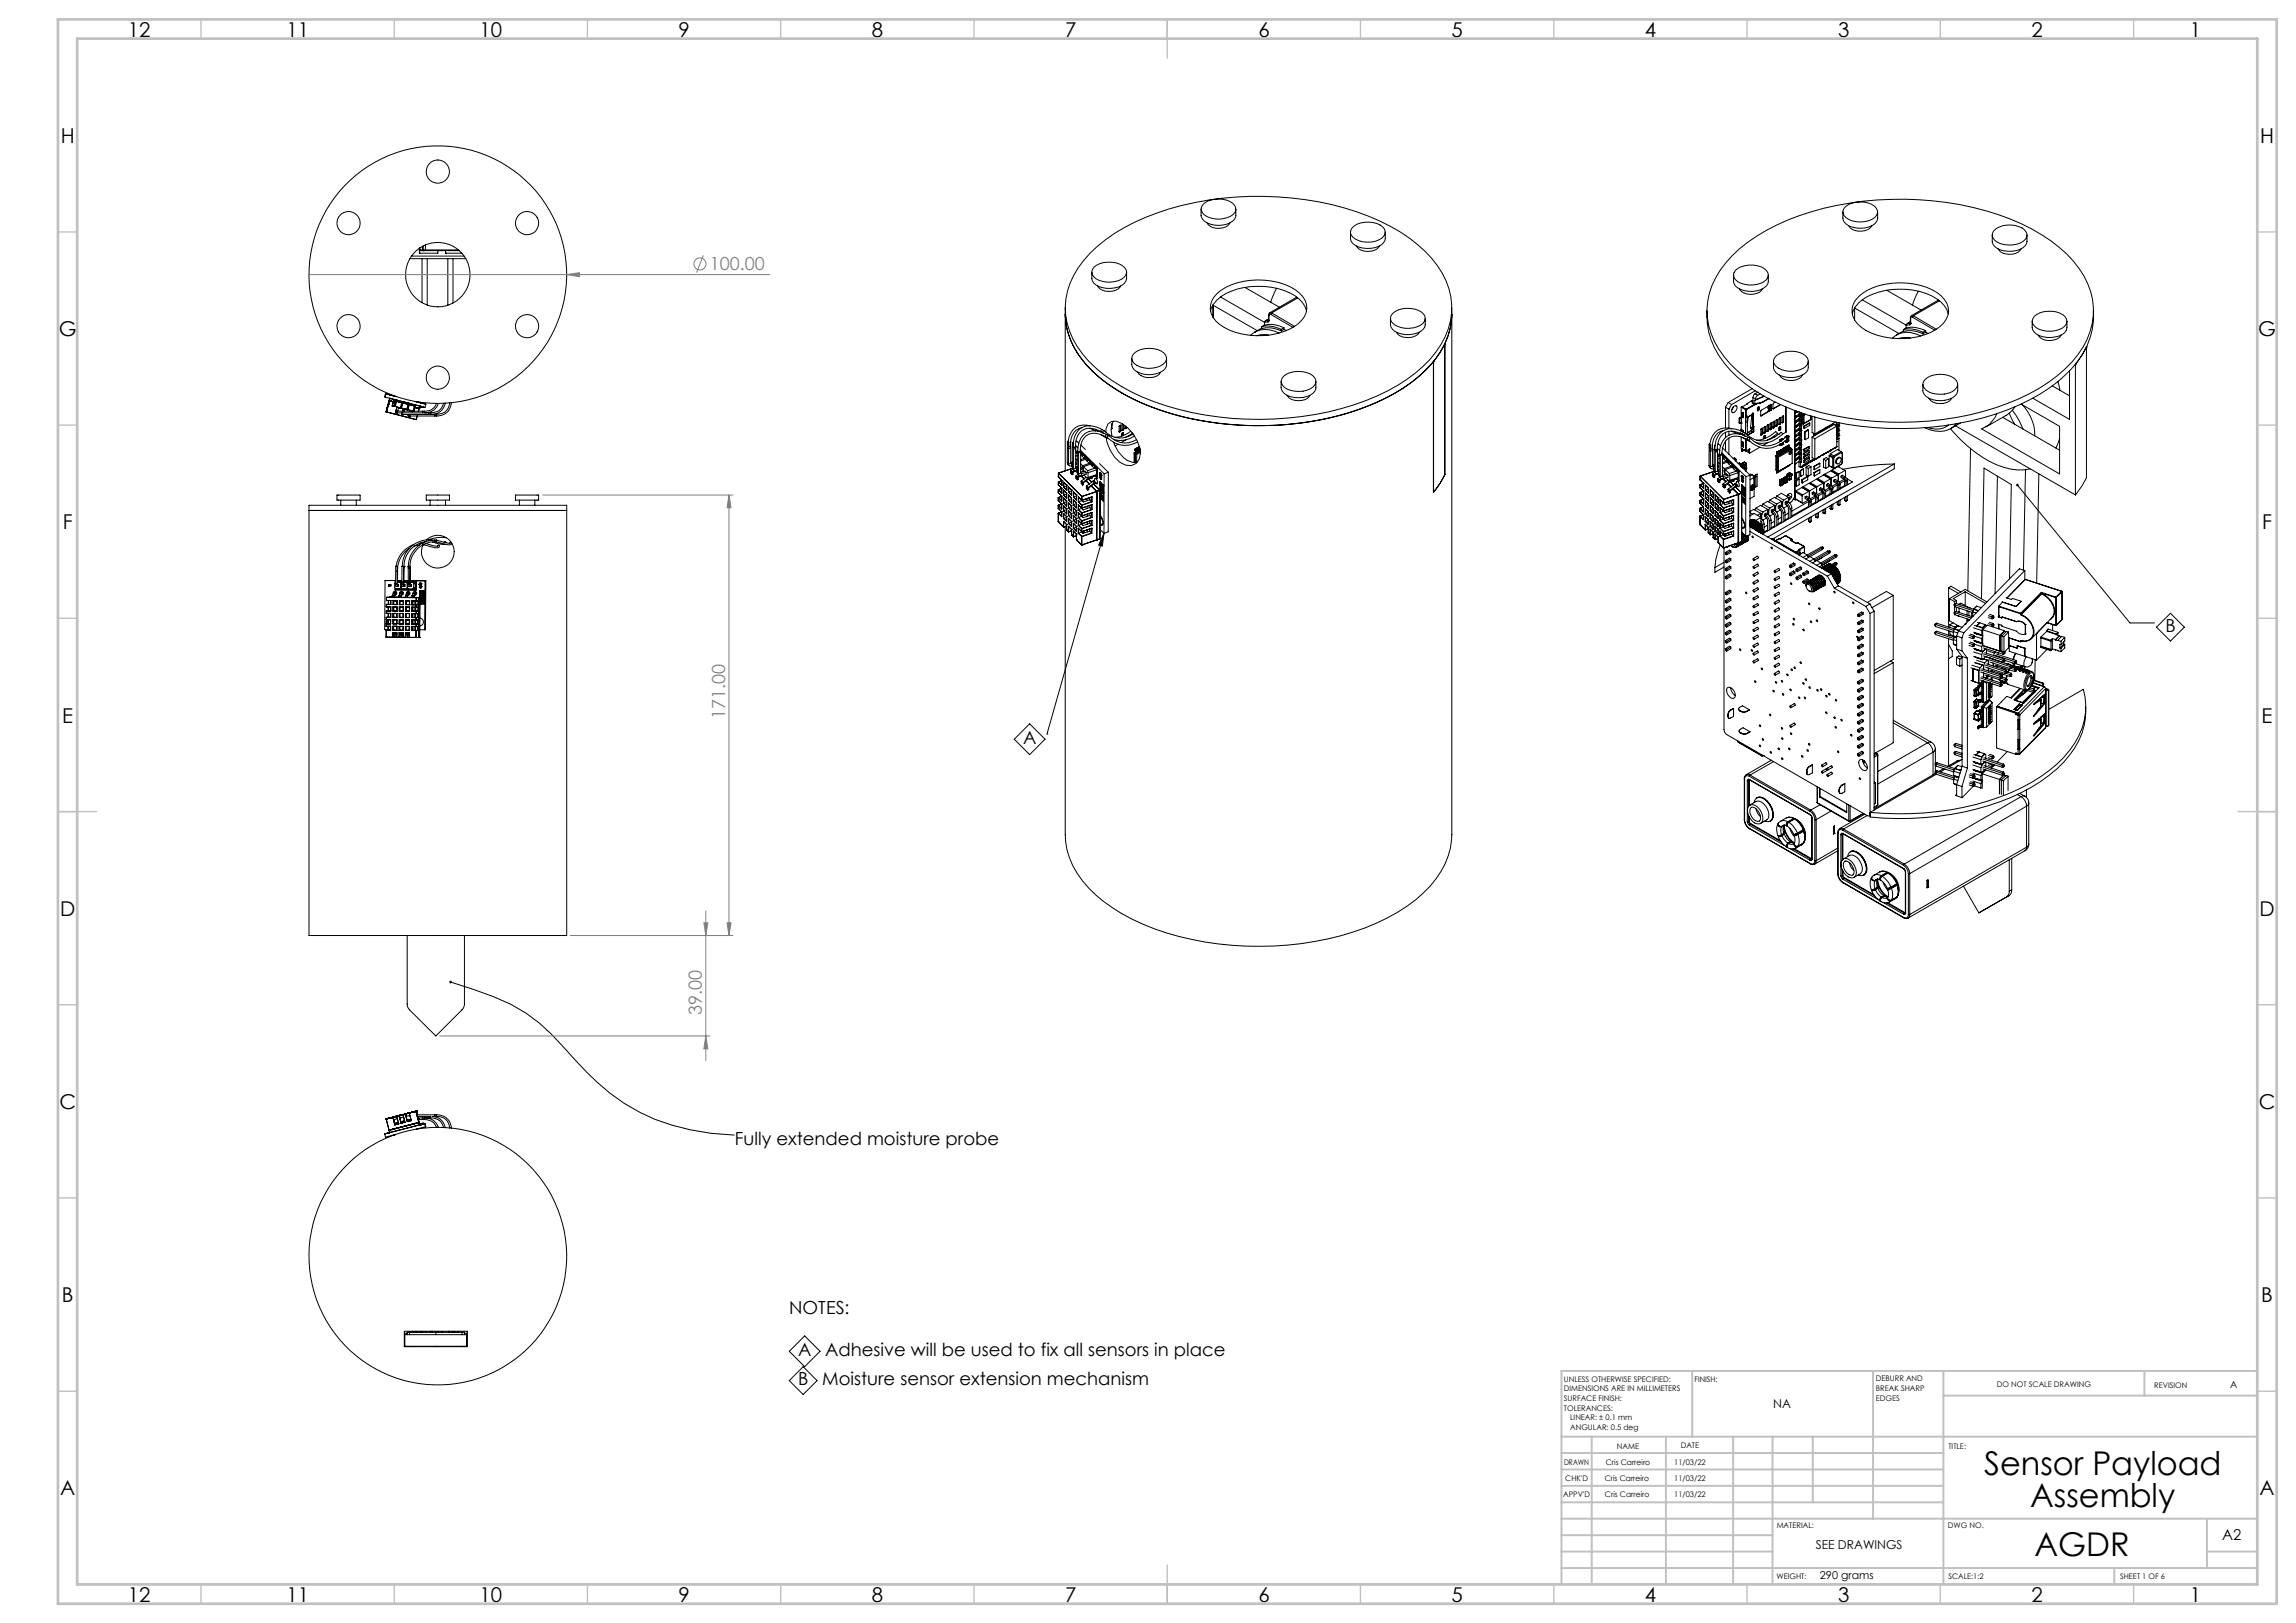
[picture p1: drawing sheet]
<svg xmlns="http://www.w3.org/2000/svg" width="594mm" height="420mm" viewBox="0 0 594 420" stroke-linecap="round" stroke-linejoin="round" font-family="sans-serif">
<defs><g id="words">
<g font-size="8.5">
<text x="513.3" y="381.8">Sensor Payload</text>
<text x="525.2" y="389.9">Assembly</text>
<text x="526.3" y="402.7">AGDR</text>
</g>
<g font-size="5.3">
<text x="33.1" y="9.5">12</text>
<text x="74.1" y="9.5">11</text>
<text x="124.1" y="9.5">10</text>
<text x="175.6" y="9.5">9</text>
<text x="225.6" y="9.5">8</text>
<text x="275.6" y="9.5">7</text>
<text x="325.6" y="9.5">6</text>
<text x="375.6" y="9.5">5</text>
<text x="425.6" y="9.5">4</text>
<text x="475.6" y="9.5">3</text>
<text x="525.6" y="9.5">2</text>
<text x="566.6" y="9.5">1</text>
<text x="15.7" y="37">H</text>
<text x="584.7" y="37">H</text>
<text x="15.2" y="87">G</text>
<text x="584.2" y="87">G</text>
<text x="16.2" y="137">F</text>
<text x="585.2" y="137">F</text>
<text x="16.1" y="187">E</text>
<text x="585.1" y="187">E</text>
<text x="15.5" y="237">D</text>
<text x="584.5" y="237">D</text>
<text x="15.4" y="287">C</text>
<text x="584.4" y="287">C</text>
<text x="16" y="337">B</text>
<text x="585" y="337">B</text>
<text x="15.5" y="387">A</text>
<text x="584.5" y="387">A</text>
<text x="33.1" y="414.5">12</text>
<text x="74.1" y="414.5">11</text>
<text x="124.1" y="414.5">10</text>
<text x="175.6" y="414.5">9</text>
<text x="225.6" y="414.5">8</text>
<text x="275.6" y="414.5">7</text>
<text x="325.6" y="414.5">6</text>
<text x="375.6" y="414.5">5</text>
<text x="425.6" y="414.5">4</text>
<text x="475.6" y="414.5">3</text>
<text x="525.6" y="414.5">2</text>
<text x="566.6" y="414.5">1</text>
</g>
<g font-size="4.7" fill="#808080">
<text x="183.7" y="70">100.00</text>
<text x="187.6" y="186" transform="rotate(-90 187.6 186)">171.00</text>
<text x="181.6" y="262.6" transform="rotate(-90 181.6 262.6)">39.00</text>
</g>
<g font-size="4.7">
<text x="560.2" y="163.5">B</text>
<text x="264.7" y="192.5">A</text>
<text x="190.1" y="296.3">Fully extended moisture probe</text>
<text x="204.2" y="340.1">NOTES:</text>
<text x="206.5" y="350.9">A</text>
<text x="213.5" y="350.9">Adhesive will be used to fix all sensors in place</text>
<text x="206.5" y="358.5">B</text>
<text x="212.7" y="358.5">Moisture sensor extension mechanism</text>
</g>
<text font-size="3.9" x="574.9" y="398.5">A2</text>
<g font-size="3.2">
<text x="458.8" y="364.4">NA</text>
<text x="469.8" y="400.9">SEE DRAWINGS</text>
</g>
<text font-size="2.8" x="470.8" y="408.6">290 grams</text>
<text font-size="2.5" x="576.9" y="359.1">A</text>
<g font-size="2">
<text x="404.6" y="357.6">UNLESS OTHERWISE SPECIFIED:</text>
<text x="438.4" y="357.6">FINISH:</text>
<text x="485.3" y="357.5">DEBURR AND</text>
<text x="485.3" y="360">BREAK SHARP</text>
<text x="516.6" y="359">DO NOT SCALE DRAWING</text>
<text x="557.3" y="359.2">REVISION</text>
<text x="404.6" y="360.1">DIMENSIONS ARE IN MILLIMETERS</text>
<text x="404.6" y="362.6">SURFACE FINISH:</text>
<text x="404.6" y="365.1">TOLERANCES:</text>
<text x="485.3" y="362.5">EDGES</text>
<text x="406.2" y="367.6">LINEAR: ± 0.1 mm</text>
<text x="406.2" y="370.1">ANGULAR: 0.5 deg</text>
<text x="418.3" y="375">NAME</text>
<text x="434.8" y="374.6">DATE</text>
<text x="504.1" y="374.9">TITLE:</text>
<text x="404.6" y="379.1">DRAWN</text>
<text x="404.9" y="383.3">CHK'D</text>
<text x="415.2" y="383.3">Cris Carreiro</text>
<text x="415.4" y="379.1">Cris Carreiro</text>
<text x="433.2" y="379.1">11/03/22</text>
<text x="433.2" y="383.3">11/03/22</text>
<text x="404.4" y="387.4">APPV'D</text>
<text x="415.2" y="387.4">Cris Carreiro</text>
<text x="433.2" y="387.4">11/03/22</text>
<text x="459.7" y="395.5">MATERIAL:</text>
<text x="504" y="395.5">DWG NO.</text>
<text x="459.6" y="408.5">WEIGHT:</text>
<text x="504.1" y="408.6">SCALE:1:2</text>
<text x="548.5" y="408.6">SHEET 1 OF 6</text>
</g>
</g></defs>
<g fill="none" stroke="#000" stroke-width=".26">
<path d="M310.7 54.1a3 3 0 0 0 2.5 3.9 6.2 6.2 0 0 0 6.3-1.4l.2-.6v-1.9M311.5 52.7a6.3 6.3 0 0 1 7.9 .4 1.88 1.88 0 0 1-1.1 2.9 6.2 6.2 0 0 1-7.2-.9 1.68 1.68 0 0 1 .4-2.4zM312.3 57.7a3.8 3.8 0 0 0 5.8 .1l.1-.1M349.8 59a6.3 6.3 0 0 1 7.9-.3 1.96 1.96 0 0 1 .6 2.1 1.96 1.96 0 0 1-1.6 1.3 6 6 0 0 1-7.1-1.3l-.1-1.2zM476.8 54.8a2.99 2.99 0 0 0 2.4 4 6 6 0 0 0 6.3-1.5l.3-.8v-1.7M477.5 53.4a6.7 6.7 0 0 1 7.4-.1 1.91 1.91 0 0 1 .8 1.9 1.91 1.91 0 0 1-1.4 1.5 6.4 6.4 0 0 1-7.2-.9 1.67 1.67 0 0 1 .4-2.4zM478.3 58.4a3.7 3.7 0 0 0 4.9 1l1-1M515.8 59.7a6.3 6.3 0 0 1 7.9-.2 1.76 1.76 0 0 1-.2 2.9 6.7 6.7 0 0 1-7.5-.2 1.72 1.72 0 0 1-.2-2.5zM106 66.9h14.5M106.5 66.3h13.6M108.5 64.9h.9M108.5 65.5h.1"/>
<path d="M108.5 64.9h.1M108.5 64.2v1.3M108.6 64.7h.7M108.6 64.7l-.1 .2M108.6 64.2v.5M109.2 66.9v11.4M109.3 64.7h.1M109.3 64.7l.1 .2M109.3 63.8v.9M109.4 64.7h.7M109.4 64.7l.2 .2M109.4 64.7h.1"/>
<path d="M109.4 64.9h.2M109.4 63.7v1M109.6 64.9h.5M109.6 64.9h.1M110.1 64.7v.2M110.1 64.7h8.5M110.1 64.9h8.4M110.1 63.4v1.3M110.5 66.9v12M113.3 64.9v.6h-4.8M115.3 65.5h.1M115.3 65.5h4.2"/>
<path d="M115.3 64.9v.6M115.9 66.9v12.1M117.2 66.9v11.5M118.5 64.6v.3M118.5 64.9h.3M275.6 79.7v42.1M282.1 65.5a47.9 47.9 0 0 1 20.5-11.5 82.4 82.4 0 0 1 51.4 1.9 39.2 39.2 0 0 1 17.9 12.8 18 18 0 0 1-.4 22.4 40.2 40.2 0 0 1-18.2 12.6 81.3 81.3 0 0 1-57.6-.9 37.2 37.2 0 0 1-17-13.2 17.7 17.7 0 0 1 .3-20.4zM282.5 70.4a3.1 3.1 0 0 0 2.8 4.1 6.5 6.5 0 0 0 5.6-1.2 3.5 3.5 0 0 0 .6-2.9M283 69.2a6.5 6.5 0 0 1 8 .1 1.79 1.79 0 0 1-.7 2.9 6.5 6.5 0 0 1-7.4-.6 1.75 1.75 0 0 1 .1-2.4zM284 74a3.8 3.8 0 0 0 5.7 .4l.2-.4M313.8 78.9l11.5 6.7M313.8 79v3.1"/>
<path d="M313.9 79v3.3M314.8 76a17 17 0 0 1 14.2-3.3 11.9 11.9 0 0 1 8.6 5 4.9 4.9 0 0 1-1.7 6.1 18.7 18.7 0 0 1-17.8 1.7 7.2 7.2 0 0 1-5-5.4 5 5 0 0 1 1.7-4.1zM315.8 76.9l11.3 6.5M322.1 74.4l8.9 5.1M330.3 74.6l-1.5 3.6M335.5 76.9l-7 4M335.7 77.1l-6.7 3.9M349.4 60.1a2.91 2.91 0 0 0 2.1 3.8 6.5 6.5 0 0 0 6.5-1.1l.3-.6 .1-2.1M350.9 63.7a3.8 3.8 0 0 0 5.7 .3l.2-.3M375.6 79.7v136.3a20.9 20.9 0 0 1-7.4 15.1 50.5 50.5 0 0 1-21.2 11 81.8 81.8 0 0 1-51.3-2.9 37.2 37.2 0 0 1-17-13.2 18.9 18.9 0 0 1-3.1-10v-79.8M448.1 66.2a47.9 47.9 0 0 1 20.5-11.4 81.3 81.3 0 0 1 54.4 3.1 35.6 35.6 0 0 1 16.2 13.6 17.9 17.9 0 0 1-1.6 20.3 40.6 40.6 0 0 1-18.3 12.6 81.3 81.3 0 0 1-57.6-.8 37.7 37.7 0 0 1-17-13.2 17.7 17.7 0 0 1 .3-20.4zM448.5 71.2a3.1 3.1 0 0 0 2.8 4 5.8 5.8 0 0 0 6-1.7l.2-2.3"/>
<path d="M449.1 69.9a6.4 6.4 0 0 1 7.9 .1 1.79 1.79 0 0 1-.7 2.9 6.5 6.5 0 0 1-7.4-.6 1.71 1.71 0 0 1 .2-2.4zM450 74.8a3.8 3.8 0 0 0 5.7 .3l.2-.3M480.8 76.8a16.8 16.8 0 0 1 14.2-3.3 12.6 12.6 0 0 1 8 4 4.7 4.7 0 0 1-1.1 7 17.8 17.8 0 0 1-14.5 2.7 11.4 11.4 0 0 1-7.6-4.3 4.7 4.7 0 0 1 1-6.1zM481.8 77.6l11.4 6.6M488.1 75.1l8.9 5.1M496.3 75.4l-1.5 3.6M501.5 77.6l-7 4.1M501.8 77.8l-6.8 3.9M515.4 60.8a3.2 3.2 0 0 0 3.1 4.1 6 6 0 0 0 5.5-1.4l.4-1v-1.7M517 64.4a3.8 3.8 0 0 0 5.9 0M292.8 92.7a2.94 2.94 0 0 0 2.2 3.9 6.4 6.4 0 0 0 6.4-1.2l.4-1v-1.7M293.2 91.7a6.4 6.4 0 0 1 8-.3 1.76 1.76 0 0 1-.4 2.9 6.5 6.5 0 0 1-7.4-.2 1.68 1.68 0 0 1-.2-2.4z"/>
<path d="M294.4 96.3a3.8 3.8 0 0 0 4.9 1l.6-.4 .3-.6M313.2 80.5a7.9 7.9 0 0 1 5.3-5.1 19.4 19.4 0 0 1 16.6 1.2 6.5 6.5 0 0 1 2.9 3.9M324.7 85.9a6.4 6.4 0 0 1 6.2 .3M324.8 85.9l-1.2 .8M326.4 84.5a7.9 7.9 0 0 1 5.1 .7M326.4 84.5v.5a7.2 7.2 0 0 1 5.1 .6M326.4 84.9l-1.7 1M327.1 84.1a7.6 7.6 0 0 1 5.1 .7M327.1 83.4v.7M327.1 84.1l-.7 .4M327.4 83l-.3 .4M328 83.3l-.9 .1"/>
<path d="M328.2 82.9l-.2 .4M328.2 82.9l-.8 .1M328.2 82.9h.1M328.2 81.5l.1 .1M328.2 82.9l.1 .1M328.2 86.7l-2.2-.1-.9 .3M328.2 81.5v1.4M328.2 82.5l-.8 .5M328.2 82.6l-.8 .4M328.3 83l-.3 .3M328.3 81.6v1.4M328.5 80.9l-.3 .6"/>
<path d="M328.5 80.9l.5 .1M328.8 81.4h-.4l-.1 .2M328.8 81.4l5.7 3.3M329 81l-.2 .4M329 81l5.9 3.5M331.4 98.7a3.1 3.1 0 0 0 2.5 4 6.1 6.1 0 0 0 6.3-1.5l.2-.6v-1.9M331.5 85.2v.4M332.2 85.2l.6 .4M332.2 97.3a6.7 6.7 0 0 1 7.4-.1 1.92 1.92 0 0 1 .8 1.9 1.92 1.92 0 0 1-1.4 1.5 7 7 0 0 1-6.7-.4 1.83 1.83 0 0 1-.1-2.9zM332.2 84.8v.4M332.2 84.8l-.7 .4M332.2 85.2l-.7 .4"/>
<path d="M359.7 82.4a3.1 3.1 0 0 0 2.8 4 6.3 6.3 0 0 0 5.7-1.2 3.4 3.4 0 0 0 .5-2.8M360.3 81.1a6.3 6.3 0 0 1 8 .1 1.83 1.83 0 0 1-.8 3 6.5 6.5 0 0 1-7.3-.6 1.66 1.66 0 0 1 .1-2.5zM361.3 86a3.7 3.7 0 0 0 4.9 .9l.6-.3 .4-.6M370.8 93.6a42.4 42.4 0 0 1-18.9 12.3 81.7 81.7 0 0 1-54.7-.9 39.2 39.2 0 0 1-17.9-12.8 18.9 18.9 0 0 1-3.7-10.9 21.2 21.2 0 0 0 7.9 15.6 56.4 56.4 0 0 0 28.3 12.1 78.3 78.3 0 0 0 47.2-6.2 32.1 32.1 0 0 0 14.9-14 17.5 17.5 0 0 0 1.7-7.5 18 18 0 0 1-1.8 7.7v33.9M370.9 93.5h.1M370.9 93.5l-.1 33.9 1.7-2.3 1.3-2.3M373.8 89.1h.1M373.8 89.1l-1.3 2.2-1.6 2.2M441.6 80.4a20.2 20.2 0 0 0 6 15.4 48.1 48.1 0 0 0 23.4 12.6 82.4 82.4 0 0 0 48.3-2.3 41.3 41.3 0 0 0 18.3-12.6 19.8 19.8 0 0 0 4-13.1M458.8 93.5a3.2 3.2 0 0 0 3.2 4.1 6 6 0 0 0 5.4-1.4l.4-1.1v-1.6M459.2 92.4a6.4 6.4 0 0 1 8-.3 1.98 1.98 0 0 1 .5 2.1 1.98 1.98 0 0 1-1.6 1.3 6 6 0 0 1-7.1-1.3l-.2-.6zM460.4 97.1a3.8 3.8 0 0 0 4.9 1l.6-.4 .4-.6"/>
<path d="M479.2 81.2a7.8 7.8 0 0 1 5.3-5.1 19.3 19.3 0 0 1 16.6 1.2 6.5 6.5 0 0 1 2.9 3.9M479.8 82.8v-3.1l11.5 6.6M490.7 86.6a6.4 6.4 0 0 1 6.2 .3M490.8 86.6l-1.2 .9M492.4 85.3a7.6 7.6 0 0 1 5.1 .7M492.4 85.3v.5a7 7 0 0 1 5.1 .6M492.4 85.6l-1.7 1M493.1 84.9a7.6 7.6 0 0 1 5.1 .7M493.1 84.2v.7M493.1 84.9l-.7 .4M493.5 83.7l-.4 .5M493.5 83.7l.7-.4-.8 .5"/>
<path d="M494.1 84l-1 .2M494.2 83.6h.1M494.2 83.7l-.1 .3M494.2 83.7h-.7M494.2 83.6l.1 .2M494.2 83.7h.1M494.2 87.5l-2.1-.1-1 .2M494.2 83.6v.1M494.2 82.3l.1 .1M494.2 82.3v1.3M494.3 83.8l-.2 .2M494.3 82.4v1.4"/>
<path d="M494.5 81.7l-.3 .6M494.5 81.7h.5M494.8 82.1a.3 .3 0 0 0-.3 0 .3 .3 0 0 0-.2 .3M494.8 82.1l5.8 3.4M495 81.7l-.2 .4M495 81.7l5.9 3.5M497.5 99.5a3.1 3.1 0 0 0 2.5 3.9 6.2 6.2 0 0 0 6.2-1.4l.3-.9v-1.6M497.5 86v.4M498.2 86l.6 .3M498.2 85.6v.4M498.2 85.6l-.7 .4M498.2 86l-.7 .4"/>
<path d="M498.2 98a6.3 6.3 0 0 1 7.9 .5 1.67 1.67 0 0 1-.4 2.4 6.7 6.7 0 0 1-7.4 .1 1.78 1.78 0 0 1-.1-3zM525.7 83.1a3.1 3.1 0 0 0 2.9 4.1 6.5 6.5 0 0 0 5.6-1.2 3.6 3.6 0 0 0 .5-2.9M526.3 81.9a6.5 6.5 0 0 1 8 .1 1.84 1.84 0 0 1-.7 2.9 6.5 6.5 0 0 1-7.4-.6 1.66 1.66 0 0 1 .1-2.4zM527.3 86.7a3.8 3.8 0 0 0 5.9 .1v-.1M531 99.9l4.4 2.5M532.4 98.7l.5 2.3M535.4 96v12.5l-9.5-5.4M536.9 94.3h.1M536.9 94.3v33.8M539.8 89.8h.1M539.8 89.8l-1.3 2.3-1.6 2.2M539.8 89.8v33.8l-1.3 2.3-1.6 2.2"/>
<path d="M99.6 102.7l10.4 2.7 .2-.8M99.7 101.9h.1M99.7 101.9l2.2 .5M99.7 101.9l-.1 .8M99.8 101.9l2.8 .8M99.8 101.9l-.2 .8M99.9 106.6h.1M99.9 106.5v.1M100 106.6h.1M100 106.6l7.7 2M100.1 102l.9 .2zM100.4 104.6h.1"/>
<path d="M100.4 104.6l-.5 2M100.6 103.6v.1M100.6 103.7h.2M100.6 103.7l-.7 2.8M100.6 103.6l.1 .1M100.7 103.7h-.1M100.7 103.7h.1M100.7 103.7l-.7 2.9M100.8 103.7h.1M100.8 103.7h-.1M100.8 103.7l-.8 2.9M100.8 103.7l1 .3-.4-.1"/>
<path d="M100.8 103.7l1 .2M100.8 103.1l-.2 .5M100.8 103.1h.1M100.9 103.1h.1M100.9 103.1l.8 .2 .2 .3M100.9 103.1l-.2 .6M101 102.2l.9 .3M101 102.2h.1M101.4 103.9h.1M101.5 105v.1M101.5 105.1h.5M101.5 105.1h.1"/>
<path d="M101.5 105l.5 .1M101.5 104.9h.1M101.5 104.9v.2M101.6 103.9h.1M101.7 103.9h.1M101.8 103.8h.1M101.8 103.8v.1M101.8 103.8l.5 .1M101.8 103.9l.5 .1M101.8 103.8l-.3 1.3M101.8 103.9l-.3 1.1M101.9 103.6l.2 .2 .3-.1"/>
<path d="M101.9 103.6h.1M101.9 103.6l-.1 .2M101.9 102.5l.5 .1M101.9 102.4v.1M102.1 105.1h.1M102.1 105.1l.2 .1M102.3 104l-.3 1.1M102.3 105.2l1.3 .3M102.3 103.9v.1M102.3 103.9h.1M102.4 106.8l.4 .1M102.4 102.6h.1"/>
<path d="M102.4 103.7l-.1 .2M102.4 104.1h-.2M102.4 106.3v.5M102.4 106.3l.1 .1M102.4 106.3l.3 .1M102.5 106.4h6.8M102.5 106.2h.1M102.5 106.2l-.1 .1M102.5 106.2l-.1 .6M102.5 103.6l-.1 .1M102.5 106.4l.1 .1M102.5 106.7l-.1 .1"/>
<path d="M102.5 106.2l.4 .1M102.5 103.5l-.4 1.6M102.7 105.3l-.2 .9M102.7 103.5l-.4 1.7M102.7 103.9l1.1 .3M102.7 103.9l.3 .1M102.8 103.6l.3 .1-.1 .3M102.8 103.6l-.1 .3M102.8 106.8v.1M102.9 106.3v.1M103 104h.1M103 104l.5 .1"/>
<path d="M103.1 105.4l-.2 .9M103.2 105.5h.1M103.2 105.5l.5 .1M103.2 105.4v.1M103.5 104.1l.3 .1M103.5 103.9l.1 .1M103.5 103.8v.3M103.6 105.5l.2 .1M103.6 104h.1M103.6 104l.1 .1M103.6 104v.1M103.7 105.6h.1"/>
<path d="M103.7 105.5v.1M103.8 105.6h.1M103.8 104.2h.1M103.9 105.6l1.3 .4M103.9 103.8l-.1 .4M103.9 103.9l-.1 .3M104 107.2h.1M104 107.2l6.9 .1M104 107.2l.4 .1M104 103.9l-.4 1.6M104 106.8v.4zM104.1 106.8l-.1 .4"/>
<path d="M104.1 106.9v.2M104.1 106.8v.1M104.2 103.9l-.4 1.7M104.2 106.8v.1M104.3 103.9l-.4 1.7M104.3 104.3l1.2 .3M104.3 104.3l.4 .1M104.4 105.7l-.2 .7M104.4 107.3h.1M104.8 104.1l-.1 .3M104.8 105.8l-.2 .6M104.8 104.1l-.4-.1-.1 .3"/>
<path d="M104.9 105.9v.1M104.9 106h.1M104.9 105.9l.5 .1M104.9 106l.5 .1M105.2 104.2l.1 .2M105.2 104.2l-.1 .3 .4 .1M105.2 106h.2M105.3 104.4h.1M105.3 104.4l.1 .2M105.3 104.4v.1M105.4 106.1h.1M105.4 106h.2"/>
<path d="M105.4 106v.1M105.4 106h.1M105.6 106l1.3 .4M105.6 104.3l-.1 .3M105.6 107.5v.2zM105.6 107.7l.4 .1M105.7 104.3l-.5 1.7M105.7 107.3l-.1 .4M105.7 107.3h.1M105.7 107.6l-.1 .1M105.8 104.3l-.4 1.7M105.8 107.7h6.7"/>
<path d="M106 104.7l.1-.3 .3 .1-.1 .3M106 106.1l-.1 .3M106 104.4l-.4 1.6M106 104.7l1.1 .3M106 104.7l.3 .1M106 107.7v.1M106.1 107.7l-.1 .1M106.3 104.8h.1M106.3 104.8l.5 .1M106.4 106.2v.2M106.6 106.4h.1M106.6 106.3v.1"/>
<path d="M106.6 106.3h.1M106.6 106.3l.4 .1M106.8 106.8l-4 .1M106.8 104.9l.3 .1M106.8 106.8h4.1M106.8 104.6l.2 .3M106.8 104.6v.3M106.8 104.6l.1 .1M107 104.9l.1 .1M107 104.9h.1M107 104.9v.1M107.1 105h.1"/>
<path d="M107.2 104.7l-.1 .3M107.3 103.9l2.9 .7M107.3 104.7l-.4 1.7M107.3 105.2l.1 .1M107.3 105.3h.1M107.4 105.1l.4-.2 .8 .2M107.4 103.9l.6 .1M107.4 105.5l1 .2M107.4 105.3h.1M107.4 105.3l-.3 1.1M107.5 104.8l-.5 1.6h-.1M107.5 105.5h.1"/>
<path d="M107.5 105l-.1 .3M107.5 103.9h.1M107.7 108.6h.1M107.7 105.5h.1M107.8 105.5h.1M107.8 105.5l-.4-.1 1 .3M107.9 107.7l-.2 .9M108 104l.8 .2M108 104l2.2 .6M108.4 105.7h.1M108.4 105.7l-.2 .7M108.6 105.1l-.2 .6"/>
<path d="M108.6 105.1h.1M108.8 104.2l.9 .3zM108.8 105.3h.1M108.8 104.2h.1M108.8 105.1v.2M108.9 105.3l.5 .1M108.9 105.1v.2M109.3 106.4v.4M109.3 106.4h.4M109.4 105.3v.1M109.5 105.3l-.1 .1M109.7 106.4v.4"/>
<path d="M110.9 106.8v.5M110.9 106.8h.5M110.9 107.3h.5M111.4 106.8v.5M111.5 107.2h1M112.5 107.2v.5M112.5 107.2h.5M112.5 107.7h.5M112.9 104.4a3 3 0 0 1-3.2 2M113 107.2v.5M113.4 104.4a3.5 3.5 0 0 1-3.4 2.4M114.8 104.3a3.1 3.1 0 0 1-3.4 2.5"/>
<path d="M115.2 104.3a3.5 3.5 0 0 1-3.8 3M116.4 104.2a3.2 3.2 0 0 1-3.5 3M116.8 104.2a3.6 3.6 0 0 1-3.8 3.5M276.1 119.8l.5 .7M276.1 119.8l.3 .3M276.2 114.2l.3 .4M276.2 114.2l-.1 5.6M276.3 115.9h.1M276.4 114.1l-.2 .1M276.5 114.5v.1M276.5 114.6l-.1 5.5M276.6 114.5l-.1 .1"/>
<path d="M276.9 115.9l-.3 .1M276.9 115.4l-.3 .1M277 114.4h.1M277 114.3v.1M277 119.9l.2 .2M277 119.9l-.6 .2M277 114.4v5.5M277 119.8l.2 .3M277.4 115.5l.3 .3M277.4 115.5v5.6M277.4 120l-.2 .1M277.4 119.6l-.4 .1"/>
<path d="M277.5 114.5l.2 .2M277.5 114.5v1M277.6 115.4l-.2 .1M277.7 114.5h-.2M277.7 115.8v5.6M277.8 115.7l-.1 .1M277.9 115.8h-.2M278.2 116.1l-.3 .1M278.2 115.6l-.4 .1M278.2 115.6l.1 .1M278.3 115.3l.6 .6M278.3 115.7h-.1"/>
<path d="M278.3 115.7v5.5M278.3 116.6l.4 .4M278.3 118.8l.4 .4M278.3 119.5l.1 .1M278.4 114.2h.2l.5 .5M278.4 119.6l-.1 .1M278.4 119.6l-.1 .6M278.7 116.8l.3 .3M278.7 116.8v5.5M278.7 117.4l-.4-.4 .4 .4M278.7 117.9l-.4 .1M278.8 116.8h-.1"/>
<path d="M279 117.1v5.5M279.1 116.8l-.1 .3M279.4 116.8l.2 .1M279.5 116.5l6.1 6.1M279.6 116.9l-.6 .2M279.6 115.2l1.2 1.1M279.7 117.1l4.1 4M279.7 117.1v.4M279.7 117.1h.1M280 110.6a4.1 4.1 0 0 0-3.1 4.7M280 117.5l-.4 .2 .9 .9 .5-.1M280 117.5l-.4 .1"/>
<path d="M280 117.5v.6M281 118.5l-1.4 .4M281 118.5l.1 .3M281.3 118.8l-.5 .1 1 1 .5-.1M281.3 118.8l-1.7 .5M281.3 118.8v.6M281.9 110.8l1.6 .7M282 110.2a4.2 4.2 0 0 0-5.6 3.9l-.1 1.2M282.3 119.8l-2.2 .7M282.3 119.8v.3M283.5 111.1l-.1 .3M284.1 111.4l-.2 .3"/>
<path d="M284.4 120l2.3 2.2M284.7 112.4l2.1 1.1M284.8 111.7a4.2 4.2 0 0 0-5.6 .4 5.7 5.7 0 0 0-1 3.5M284.8 111.7l.3 .2M285 111.8l.6 .4M285.2 111.2a8.6 8.6 0 0 0 4.5 2.2l2.3-.5 1.2-.6M285.2 111.2a5.1 5.1 0 0 0-6.3 .2 5.6 5.6 0 0 0-1.2 4.3h.1M285.2 111.2l-.4 .2v.3M285.7 111.5l-.4 .2v.3M286 113a4.3 4.3 0 0 0-5.6 .4 5.1 5.1 0 0 0-.8 3.5M286 113l.5 .3M286.1 111.8a2.33 2.33 0 0 1 2.7-2.8 9.7 9.7 0 0 1 6.2 8.2 2.9 2.9 0 0 1-3.7 3.2 8.5 8.5 0 0 1-5.1-7.1"/>
<path d="M286.3 112.5l.6 .3-.4 .4a6.2 6.2 0 0 0 7.8 1.1M286.3 112.5a4.5 4.5 0 0 0-7.1 2l-.4 2.3M286.3 112.5l-.3 .2v.3M286.8 112.7a5.6 5.6 0 0 0 7.2 1.1M287.6 110.8h.1M287.7 110.8l-.2 .3M287.7 109.6v1.2M288 109l-.3 .6-.3 1.6 .3 1.6M288.1 114.5a8.7 8.7 0 0 0 3.5 4.7l1.6 .5 .9-.1M289.3 115l-.8 .4M289.5 111.7l.1 .1M289.7 111.6l.1 .1"/>
<path d="M289.7 111.6l-.2 .1M289.8 110l-.3 .3v1.4M289.8 110l.1 .1M289.8 111.5l-.1 .1M289.8 111.7l-.2 .1M289.8 111.5h.1M289.8 110v1.5M289.9 111.5l-.1 .2M289.9 110.1v1.4M290.3 111.3l.1 .1M290.4 109.7l-.1 1.6M290.5 111.9v.1"/>
<path d="M290.5 111.2h.1M290.5 111.2l-.2 .1M290.5 112.3l-.3 .2M290.5 112l.2 .1M290.5 112l.2 .6M290.6 111l-.1 .2M290.6 111.2l-.2 .2M290.6 111l.1 .1M290.6 109.9v1.1M290.7 112.6l-.1 .1M290.7 112.1l-.2-.2-.3 .2v.8M290.7 112.1v.5"/>
<path d="M290.7 111.1l-.1 .1M290.7 110v1.1M291.1 110.9h.1M291.1 110.2v.7M291.3 110.8l.1-.3v.3M291.3 110.8h.1M291.3 110.8l-.2 .1M291.4 113.8l-1.3 .7M291.4 110.8l-.2 .1M292.5 111.6a6.6 6.6 0 0 1-4 1.6M293 112.1l-1.8 1.1M293 112.2v.2"/>
<path d="M293.4 117.2l.2 .2M293.4 117.2v2.5M293.5 112.8a6 6 0 0 1-5.4 .9M293.6 116.2v.4l.3 .3M293.6 117.4v2.2M293.6 116.2l.1 .1M293.6 117.4h.1M293.7 116.6v.1M293.7 116.3v.3M293.7 117.4l.4 .2M293.7 117.4v2.2M293.7 116.7l.2 .1"/>
<path d="M293.9 116.8l.1 .2M293.9 116.5v.1M293.9 116.1l-.2 .2M293.9 116.5l-.2 .1M293.9 116.1v.4M293.9 116.1l-.3 .1M293.9 116.9v.3M293.9 117.2h.1M293.9 117.2l-.3 .2M293.9 116.6l-.2 .1M293.9 116.6h.2M293.9 116.9l-.5 .3"/>
<path d="M294 117v.2M294.1 117.6v2M294.1 116.6l.1 .2M294.1 115.9v.5l.3 .2M294.1 116.6l-.2 .2M294.1 115.9l.1 .1M294.2 116.3v.1M294.2 116v.3M294.2 116.8l-.2 .2M294.2 116.8v.3l-.2 .1M294.2 116.4l.2 .1M294.4 116.5l.1 .2"/>
<path d="M294.4 116.2v.1M294.4 115.9h-.3M294.4 115.9v.3M294.4 115.9l-.2 .1M294.4 116.2l-.2 .1M294.4 116.3l-.2 .1M294.4 116.9l-.2 .1M294.4 116.6l.1 .4M294.4 116.6l-.2 .2M294.4 116.3l.2 .1M294.5 116.7v.3M294.6 116.4l.1 .1"/>
<path d="M294.6 115.7v.4l.3 .3M294.6 116.4l-.2 .1M294.6 115.7l.1 .4M294.7 116.1h.1M294.7 116.5l-.2 .2M294.7 116.5v.4l-.2 .1M294.7 116.1l.2 .1M294.8 115.5l-.2 .2M294.9 116.4l-.2 .4M294.9 116.4l-.2 .1M294.9 115.9l-.2 .2M294.9 116l-.2 .1"/>
<path d="M295 116.7l-1.3 .7M295 116.4v.3M295 117.1l-.9 .5M333 102.3a3.2 3.2 0 0 0 3.7 1.3 2.48 2.48 0 0 0 2.2-1.3M442.2 115l.3 .3M442.2 115l-.1 5.5M442.3 116.6v.1M442.4 114.9l-.2 .1M442.5 115.3v5.5M442.5 115.2v.1M442.6 115.3h-.1M442.9 116.6l-.3 .2"/>
<path d="M442.9 116.2l-.3 .1M443 115.1h.1M443.1 115.1l-.1 .1M443.1 115.1l-.1 5.5M443.4 116.3l.4 .3M443.4 116.3v5.5M443.5 115.3l.2 .1M443.5 115.3v.9M443.7 116.2l-.3 .1M443.7 115.2l-.2 .1M443.8 116.6v5.5M443.9 116.5l-.1 .1"/>
<path d="M444.3 116.8l-.4 .1M444.3 116.3l-.5 .2M444.3 116.3v.1M444.3 116l.6 .6M444.3 116.4h-.1M444.3 116.4v5.5M444.3 117.7l.4 .4M444.3 117.4l.4 .4M444.3 119.5l.4 .4M444.4 115l.2-.1 .5 .5M444.7 117.6l.4 .3M444.7 117.6v5.5"/>
<path d="M444.7 118.6l-.4 .2M444.9 117.5l-.2 .1M445.1 117.9v5.5M445.1 117.6v.3M445.4 117.5l.2 .2M445.5 117.2l6.2 6.1M445.6 117.7l-.5 .2M445.6 117.7v5.5M445.7 115.9l7.1 7.1M445.8 117.9h.1M445.8 117.9l4 4M445.8 117.9v.4"/>
<path d="M446 111.4a3.4 3.4 0 0 0-2.9 3l-.2 1.7M446 118.3l-.4 .1 .9 .9 .5-.1M446 118.3h-.4v-.7l4.3 4.2v2.7l-.6-.6M446 118.3v.5M446.4 105.4l.9 .5M446.4 105.4v5.4M446.4 111.9v1.4M446.4 114.2v2.5M447 119.2l-1.4 .5M447 119.2l.1 .3M447.1 104.2l-.7 1.2M447.1 104.2l.9 .5"/>
<path d="M447.3 105.9v4.9M447.3 111.6v1M447.3 113.4v4.1M447.3 119.5v.6M447.3 119.5l-.4 .2 .9 .9 .5-.1M447.3 119.5l-1.7 .5M447.9 111.6l1.6 .7M448 104.7l-.7 1.2M448 111a4.2 4.2 0 0 0-5.6 3.8l-.1 1.3M448.3 105.4l.8-.4a1.16 1.16 0 0 1-.9 1.8 .96 .96 0 0 1 .1-1.4zM448.5 105.3l-.5 .7M448.7 118.5l.4 .3"/>
<path d="M448.7 118.5l-.3 .1M449 105l.3 .1M449.1 118.8h.1M449.1 118.8l-.4 .1M449.1 118.8v.5v-.5M449.5 111.9l-.1 .2M449.9 109.4l.2 .2M449.9 108.4v1M449.9 108.4l.1 .1M449.9 109.4h.1M450 119.8l-.3 .1M450 119.8l.4 .3"/>
<path d="M450 119.8l.6 .4M450 108.5v.9M450.1 108.1l-.2 .3M450.1 108.1l.1 .1M450.1 112.1l-.2 .3M450.2 108.2l-.2 .3M450.3 112l1.3 1M450.4 111.1l.6 .4M450.4 111.1v.4M450.5 108.1h.1M450.5 109.4h.1M450.5 107.9v.2"/>
<path d="M450.5 105.4l1.1 .6M450.5 105.4l1.2 .6M450.5 108.1v3l.5 .3M450.5 105.4v2.5M450.5 113.1v2.9l1.1 .7M450.5 108.1l-.3 .1M450.5 111.1h-.1M450.5 108l-.4 .1M450.5 109.4h-.5M450.5 109.4l.1 .1-.1-.1M450.5 108.1v1.3M450.6 116.1h.1"/>
<path d="M450.6 116.6l.1 .2M450.6 116.1v.5M450.6 116.1l.1 .6M450.6 116.6l.1 .1M450.6 106.9l.2 .9M450.6 114.5l.2 .9M450.6 106.9l.2 .1M450.6 114.5l.2 .1M450.7 115.4v.1M450.7 107.8v.1M450.7 105.3v.1M450.7 106.8v.1"/>
<path d="M450.7 107.8h.1M450.7 114.4v.1M450.7 115.4h.1M450.7 105.3l1 .6M450.7 106.9h-.1M450.7 114.5h-.1M450.7 119.9h.1M450.7 119.9v1M450.7 113.2l2.1 1M450.7 114.4h.1M450.7 106.8h.1M450.7 119.9l.5 .3"/>
<path d="M450.7 115.5l.3 .2M450.7 114.4l.3 .1M450.7 107.9l.3 .2M450.7 106.8l.3 .1M450.8 107l.3 .1M450.8 107.8l.3 .1M450.8 107v.8M450.8 114.6v.8M450.8 114.6h.3M450.8 115.4h.3M450.8 106.8h.1M450.8 114.4h.1"/>
<path d="M450.8 106.8l.2 .2M450.8 106.8l-.1 .1M450.8 114.4l.2 .2M450.8 114.4l-.1 .1M450.9 112.5a4.2 4.2 0 0 0-5.7 .4 6.4 6.4 0 0 0-.9 3.4M450.9 107.8v.1M450.9 115.4h.1M450.9 112.5l.2 .1M450.9 107.9l.2 .1M450.9 107.9h-.2M450.9 115.4l.2 .2M450.9 115.4l-.2 .1"/>
<path d="M451 111.5v.1M451 114.5l.1 1.1M451 106.9l.1 .2M451 111.4l.1 .1M451 111.4v.1M451 111.6v.2M451.1 115.6l-.1 .1M451.1 108l-.1 .1M451.1 107.1v.9M451.1 111.5v.4M451.1 111.5l-.1 .1M451.2 111.9a5 5 0 0 0-6.2 .3 5.6 5.6 0 0 0-1.3 4.2l.1 .2"/>
<path d="M451.2 111.9l.5 .3-.4 .2v.3M451.2 111.9l-.3 .2v.4M451.3 119.6h.1M451.2 116.5l-.5 .2M451.2 116.5h.1M451.2 119.6h.1M451.2 119.6l.6 .3M451.2 119.6l-.5 .3M451.3 116.5h.1M451.3 116.5l1 .6M451.6 112.2a5.7 5.7 0 0 0 7.7 .8l1.4-1.1 .5 .4M451.6 107.9h.2"/>
<path d="M451.6 106h.2M451.6 116.7h.2M451.6 106v1.9M451.6 113.7v3M451.6 107.9v4.3M451.7 119.9l.1 .1M451.7 119.9h.1M451.7 105.9v.1M451.7 119.9l-.5 .3M451.8 119.9v.1M451.8 106v1.9M451.8 113.8v2.9"/>
<path d="M451.8 119.9v1.3M451.8 107.9l.3-.2v.2M451.8 120l-.5 .2M452 104.4l.2 .1-1.5 .8M452 104.4v.1M452 107.8v4.8l1.1-.6M452 109.3h.1M452.1 113.8a4.3 4.3 0 0 0-5.7 .3 4.8 4.8 0 0 0-.8 3.6M452.1 113.8l.4 .2M452.1 107.9l.1 .1M452.1 107.9h.1M452.2 107.9v.1"/>
<path d="M452.2 108l-.2 1.3M452.2 107.9h.1M452.2 107.9l-.2 2.5M452.3 111.8l.5 .4M452.3 116.3h.3M452.3 117.1h.3M452.3 116.4v.7M452.4 113.2a4.9 4.9 0 0 0-6.2 .3 5.7 5.7 0 0 0-1.3 4.1M452.4 113.2l.5 .3-.3 .1-.1 .4M452.4 113.2l-.4 .3 .1 .3M452.6 117.1l.1 .1M452.6 116.3v.8"/>
<path d="M452.6 116.2l.1 .1M452.7 116.3l-.9 .4M452.7 116.3h-.1M452.9 110.8h.1M452.9 111.4l.2 .2M452.9 111.4l-.9 .6M453.1 103.8l-1.1 .6M453.1 103.8l.4 .2M453.1 111.6v.4M453.2 110.6l-.3 .2M453.2 110.6l-.3 .8M453.2 111l.2 .1"/>
<path d="M453.2 110.6l-.3 .1M453.2 107.3v.1M453.2 107.3l-1 .6M453.2 107.4l-1 .5M453.2 107.4l-.3 3.4M453.3 100.6l-6.2 3.6M453.3 103.7l-.2 .1M453.3 107.8l.1 3.3M453.3 103.7l.2 .1M453.4 107.1h.1M453.4 107.1l-.1 .7M453.4 111.1l-.3 .5"/>
<path d="M453.5 111.8l-.4 .2M453.5 104.1l-.2 .2 .7 .4M453.5 102.9v1.5M453.5 103.6l-.2 .1M453.5 111.8h.1M453.5 102.9l.7 .3M453.5 110.2l.1 .1M453.5 110.2h.1M453.6 111.8l-1.4 .8M453.6 107l-.1-.1-.3 .4M453.6 111.5l-.1 .3M453.6 110.2l.1 .2"/>
<path d="M453.6 107v3.2M453.6 110.3v1.2M453.6 107l-.1 3.2M453.6 110.3l.1 .1M453.6 111.5l.1 .1M453.7 111.6l-.1 .2M453.7 110.4v1.2M454 104.7h.1M454 104.7l-2.3 1.2M454 103.6v1M454.1 101.9l-.6 1M454.1 101.9l.6 .4"/>
<path d="M454.1 101.1l-6.1 3.6M454.2 103.4l-.2 .2M454.2 103.2v.2M454.3 104.4l-2.6 1.6M454.3 104.4l.1 .1M454.4 104.5l-2.6 1.5M454.5 113.9a8.9 8.9 0 0 0 5-2.2l.3 .5-2.6 1.7M454.6 104.4h-.3M454.6 104.4h.1M454.7 104.4l-.3 .1M454.7 101.5h.1M454.7 101.5l-.6 .4"/>
<path d="M454.7 102.3l-.5 .9M455 105.3v.1M455 105.9l-.4 .4M455 105.4h.1M455 105.9h.1M455 105.4v.5M455.1 105.4l-.1-.1-.3 .3v.7l.3-.1 .1-.3M455.1 105.4v.5M455.2 104.3h.1M455.2 104.3l-.6 .1M455.3 115.7l-2.6 1.5M455.3 104.3l-.6 .1"/>
<path d="M455.4 101.9l-.7 .4M455.5 107.5l.1 .1M455.5 107.6h.1M455.5 112.5l.1 .1M455.8 112.4h.1M455.8 112.4l-.3 .1M455.9 110.8l-.4 .3v1.4M455.9 110.8l.1 .1M455.9 112.2l-.1 .2M455.9 112.4l-.3 .2M455.9 112.2l.1 .1M455.9 110.8v1.4"/>
<path d="M456 112.3l-.1 .1M456 110.9v1.4M456.2 103.9l-1 .4M456.2 103.9h.1M456.3 103.9l-1 .4M456.4 112.1h.1M456.4 102.5l-2.2 .9M456.4 102.5l-2.4 1.1M456.5 112.6l.1 .2M456.6 113l-.4 .2M456.6 111.9l.1 .1M456.6 111.9l-.2 .2"/>
<path d="M456.6 112.8h.1M456.6 112.8l.1 .5M456.7 110.4h.1M456.7 110.4l-.3 .2v1.5M456.7 113.3l-.1 .2M456.7 112.8l-.3-.1-.1 .2-.1 .7M456.7 111.7l-.1 .2M456.7 112l-.2 .1M456.7 110.4v1.3M456.7 112.8v.5M456.7 111.7l.1 .1M456.8 111.8l-.1 .2"/>
<path d="M456.8 110.4v1.4M457.1 111.6l.1 .1M457.3 111.5l-.2 .1M457.3 111.5h.1M457.4 114.5l-1.3 .8M457.4 103.1h.1M457.4 106.5h.1M457.4 109.9l-.3 .2v1.5M457.4 109.9l.2 .1M457.4 111.3l-.1 .2M457.4 109.9v1.4M457.4 111.5l-.2 .2"/>
<path d="M457.4 111.3l.2 .1M457.5 105.1h.1M457.5 103.1l-1.3 .8M457.5 106.4h.1M457.5 106.3v.2M457.5 105.1l.1 .1M457.5 105.1h.2M457.5 106.3h.1M457.6 111.4l-.2 .1M457.6 110v1.4M457.6 106.3l-.1 .1M457.6 106.2l-.1 .1"/>
<path d="M457.6 106.2h.1M457.6 103.2l-1.3 .7M457.6 105.1v.1M457.6 106.2v.1M457.7 105.1h.1M457.7 106.1h.1M457.7 105.1l-.1 .1M457.7 105v.1M457.7 106.1l-.1 .1M457.8 104.9v.1M457.8 106l-.1 .1M457.8 106h.1"/>
<path d="M457.9 105.4h.1M457.9 106h.1M457.9 105.4l-.5 .2 .7-.5v.4M457.9 111.1l.1 .1M457.9 105h.1M457.9 105h-.1M457.9 105.4v.2M457.9 106l.1 .2M458 105.9h.1M458 104.8h.1M458 106.1l.1 .1M458 106.1l-2.5 1.5"/>
<path d="M458 104.8l-.2 .2M458 105.9v.1M458 105.9l-.3 .1-.3 .5M458 106l.1 .1M458 104.8l-.1 .2M458 105.5l-.1 .1M458 105.5h.1M458.1 105.3h.1M458.1 105.5h.1M458.1 105.5l-.2 .1M458.1 105.3v.1M458.1 105.3h-.1"/>
<path d="M458.1 105.4h.1M458.1 105.5h-.1M458.1 106.1h.1M458.1 106.2l-2.5 1.4M458.1 111l.1 .1M458.1 111l-.2 .1M458.1 105.4v.1M458.2 105.9l-.2 .2M458.2 105.9l.1 .1M458.2 109.4l.1 .1M458.2 109.4l-.3 .3v1.4M458.2 110.9l-.1 .1"/>
<path d="M458.2 111.1l-.2 .1M458.2 109.4v1.5M458.2 110.7l-.3 .1 .2 .2M458.2 110.9h.1M458.3 104.8l-.2-.1-2.5 1.5-.1 1.3M458.3 106l-.2 .2M458.3 104.8v1.2M458.3 104.8l-.1 1.1M458.3 110.9l-.1 .2M458.3 109.5v1.4M458.7 110.7l.1 .1M458.7 105.7h.1"/>
<path d="M458.7 105.7l.1 .1M458.8 110.4l-.1 .2M458.8 110.4h-.1M458.8 110.4l-.1 .1M458.9 110.6l-.2 .1M458.9 110.6h.1M459 109l.1 .1M459 109l-.3 .2v1.5M459 110.4l-.1 .2M459 109v1.4M459 110.6l-.2 .2M459 110.4l.1 .1"/>
<path d="M459.1 110.5l-.1 .1M459.1 109.1v1.4M459.3 104.1l-.6 .5v1.1l.1 .1M459.3 113l-.3 .1M459.4 118l.3 .1M459.4 118v3.6l.3 .3M459.5 110.3h.1M459.6 117l.1 .4 .3 .3M459.6 117h.1M459.7 110.2l-.2 .1M459.7 110.2h.1M459.7 118.1v3.8"/>
<path d="M459.7 118.1l.1 .1M459.7 117v.4M459.7 117.4h.1M459.7 117.4l.2 .1M459.8 108.6h.1M459.8 108.6l-.3 .2v1.5M459.8 109.9l-.1 .3M459.8 118.2l.3 .1M459.8 110.2l-.2 .1M459.8 109.9l.1 .1M459.8 108.6v1.3M459.8 118.2v3.7"/>
<path d="M459.9 110l-.1 .2M459.9 108.6v1.4M459.9 117.5l.1 .2M459.9 117.2l.1 .1M459.9 116.9v.3M459.9 116.9l-.2 .1M459.9 117.2l-.2 .2M459.9 116.9l-.3 .1M460 117.7v.3M460 117.9l-.3 .2M460 117.3l-.3 .1M460 117.3l.1 .1"/>
<path d="M460 117.7l-.6 .3M460.1 118.3l.1 3.8M460.1 112.4h.1M460.1 117.4l.1 .2M460.1 116.7v.4l.3 .3M460.1 117.4l-.2 .1M460.1 116.7h.1M460.2 117.1h.1M460.2 116.7v.4M460.2 109.8l.1 .1M460.2 117.6v.3l-.2 .1M460.2 117.6l-.2 .1"/>
<path d="M460.2 117.1l.2 .1M460.4 115.1h.1M460.4 114.1h.1M460.4 117.2l.1 .2M460.4 117h.1M460.4 113.9h.1M460.4 113.9v.4M460.4 116.6v.4M460.4 116.6l-.2 .1M460.4 117l-.2 .1M460.4 116.6l-.3 .1M460.4 117.4v.3"/>
<path d="M460.4 115.1l.3 .2M460.4 109.7l-.2 .1M460.4 109.7l.2 .1M460.4 114.1l.3 .2M460.4 114.9l.3 .2M460.4 113.9l.3 .2M460.4 117.4l-.2 .1M460.4 117.7l-.2 .1M460.4 117.7h.1M460.4 117l.2 .1M460.5 113.8l-.1 .1M460.5 113.8l.3 .2"/>
<path d="M460.5 110.3l.1 .2M460.5 117.4v.3M460.6 108.1l-.4 .3v1.4M460.6 108.1l.1 .1M460.6 109.5l-.2 .2M460.6 110.9l-.4 .5M460.6 109.8l-.3 .1M460.6 104.7l-1.9 1M460.6 110.7h.1M460.6 110.7l-.4 .2M460.6 109.5l.1 .1M460.6 108.1v1.4"/>
<path d="M460.6 110.9l.1 .1M460.6 110.5v.4M460.6 110.5h.1M460.6 117.1l.1 .2M460.6 116.4v.5l.3 .2M460.6 117.1l-.2 .1M460.6 116.4h.1M460.7 109.6l-.1 .2M460.7 108.2v1.4M460.7 110.5l-.2-.1-.2 .1-.1 .9h.3l.2-.4M460.7 116.8v.1M460.7 104.7l-1.9 1.1"/>
<path d="M460.7 110.5v.5M460.7 116.4v.4M460.7 115.3h.1M460.7 115.1h.1M460.7 114.9v.4M460.7 117.3v.3l-.2 .1M460.7 117.3l-.2 .1M460.7 116.9l.2 .1M460.8 114l-.1 .1M460.8 115.3h.1M460.8 114.8v.5M460.9 117l.1 .1"/>
<path d="M460.9 116.7v.1M460.9 117.4l-.2 .1M460.9 117.4h.1M460.9 117.1l-.2 .1M460.9 116.3l-.2 .1M460.9 116.3v.4M460.9 117.1v.3M460.9 116.7l-.2 .1M460.9 116.3l-.3 .1M460.9 113.5h.1M460.9 116.8l-.2 .1M460.9 116.8l.2 .1"/>
<path d="M461 113.5h.1M461 113.5l-.6 .3M461 113.5l.3 .2M461 117.1v.3M461 109.4h.1M461.1 116.9l.1 .1M461.1 116.9l-.2 .1M461.1 116.1v.5l.3 .2M461.1 116.1l.1 .1M461.2 112.3a7.2 7.2 0 0 1-7.1 2.2M461.2 116.5v.1M461.2 117l-.2 .1"/>
<path d="M461.2 117v.3l-.2 .1M461.2 116.2v.3M461.2 109.2l-.2 .2M461.2 109.2l.1 .1M461.2 116.6l.2 .1M461.3 113.7v.1M461.3 115h.1M461.3 113.7l-.5 .3M461.3 114.7l-.5 .4M461.3 113.8h.1M461.3 114.5v.5M461.3 115l-.5 .3"/>
<path d="M461.3 107.7h.1M461.3 107.7l-.3 .2v1.5M461.3 109.1l-.1 .1M461.3 109.1h.1M461.3 109.3l-.2 .1M461.3 107.7v1.4M461.4 116.7l.1 .2M461.4 116.4v.1M461.4 116v.4M461.4 116.8v.3M461.4 117.1l-.2 .1M461.4 117.1h.1"/>
<path d="M461.4 116.8l-.2 .2M461.4 116l-.2 .2M461.4 116.4l-.2 .1M461.4 116l-.3 .1M461.4 109.1l-.1 .2M461.4 107.7v1.4M461.4 116.5l-.2 .1M461.4 116.5l.2 .1M461.5 116.9v.2M461.6 116.6l.1 .2M461.6 115.8v.5l.3 .2M461.6 116.6l-.2 .1"/>
<path d="M461.6 115.8v.1M461.6 116.3h.1M461.6 115.9v.4M461.7 116.8l-.2 .1M461.7 116.8v.2l-.2 .1M461.7 116.3l.2 .1M461.9 114.3h.1M461.9 116.4l.1 .2M461.9 116.1v.1M461.9 113h.1M461.9 113v.3M461.9 115.8v.3"/>
<path d="M461.9 115.8h-.3M461.9 115.8l-.3 .1M461.9 116.1l-.3 .2M461.9 113.2l.5 .3a7.4 7.4 0 0 1-6.7 2.4l-2.3-1.1-.9-.8M461.9 113.2a6 6 0 0 1-8.1 1l-1-.8M461.9 116.5v.3M461.9 114.3l.3 .2M461.9 113l.3 .2M461.9 116.2l-.2 .1M461.9 116.8l-.2 .1M461.9 116.8l.1 .1M461.9 116.5l-.2 .2"/>
<path d="M461.9 116.2l.2 .1M462 116.6v.3M462 111.7v.1M462 105.3v6.5M462 111.8l-.8 .5M462.1 116.3l.1 .2M462.1 115.6v.4l.3 .2M462.1 116.3l-.2 .1M462.1 115.6h.1M462.1 116h.1M462.1 115.6v.4M462.2 114.5h.1"/>
<path d="M462.2 114.2h.1M462.2 113.2h.1M462.2 114.2l-.3-.1v.2M462.2 113.2v.1M462.2 113.8v.7M462.2 116.5l-.2 .4M462.2 116.5l-.2 .1M462.2 116l.2 .1M462.4 116.2h.1M462.4 116.1l.1 .2M462.4 115.8v.1M462.4 115.5v.3"/>
<path d="M462.4 115.8l-.3 .2M462.4 115.5l-.3 .1M462.4 112.7h.1M462.4 112.7l-.5 .3M462.4 116.3v.2M462.4 116.5l-.2 .1M462.4 116.5l.1 .1M462.4 116.3l-.3 .1M462.4 115.9l-.2 .1M462.4 115.9l.2 .1M462.4 112.7l.3 .2M462.5 116.3v.3"/>
<path d="M462.6 116l.1 .2M462.6 115.3v.4l.2 .2M462.6 116l-.2 .1M462.6 115.3h.1M462.6 115.7l.1 .1M462.6 115.3v.4M462.7 116.2l-.2 .4M462.7 116.2l-.2 .1M462.7 115.8h.1M462.7 112.9h.1M462.7 112.9l-.5 .3M462.7 113.1v.1"/>
<path d="M462.7 114h.1M462.7 114.1v.1M462.7 114.2l-.5 .3M462.7 112.9v1.3M462.7 113.2l-.4 .2M462.7 114l-.5 .2M462.8 115.9h.1M462.8 115.8l.1 .2M462.8 115.6h.1M462.8 116.3l-.1 .1M462.8 116l.1 .3M462.8 116l-.2 .1"/>
<path d="M462.8 115.2l-.2 .1M462.8 115.2v.4M462.8 115.6l-.2 .1M462.9 115.6l-.2 .2M462.9 115.6l.1 .1M462.9 116v.3M463 115.7l.1 .2M463 115.7l-.2 .1M463.1 117.2l-.1 .4M463.1 117.1v.1M463.1 115.9l.2 .1M463.1 115.9l-.2 .4"/>
<path d="M463.1 115.9l-.2 .1M463.3 116.7a.55 .55 0 0 0-.4 .4 .55 .55 0 0 0 .1 .5M463.3 116.7a.54 .54 0 0 1 .2 .6 .54 .54 0 0 1-.5 .3M463.3 116.7l-.2 .4M463.3 116l-.2 .1M463.3 116h.1M463.4 116l.3 .3M463.4 116l-3.6 2.2M463.7 116.3l-3.6 2M463.7 116.3v3.6l-3.6 2.1M464.3 106.2v22.4l-.7 1.2-.6 .4M464.4 106.2v.3"/>
<path d="M464.4 106.5h.1M464.4 106.9v.9M464.4 107.8h.1M464.4 108.1h.1M464.4 108.1v.9M464.4 109h.1M464.4 109.4h.1M464.4 109.4v.8M464.4 110.2h.1M464.4 110.6h.1M464.4 110.6v.8M464.4 111.4h.1"/>
<path d="M464.4 111.8h.1M464.4 111.8v.9l1-.6M464.4 113h.1M464.4 113v.9M464.4 113.9h.1M464.4 114.3h.1M464.4 114.3v.8M464.4 115.1h.1M464.4 115.5h.1M464.4 115.5v.8M464.4 116.3h.1M464.4 116.7h.1"/>
<path d="M464.4 116.7v.8M464.4 117.5h.1M464.4 118h.1M464.4 118v.8M464.4 118.8h.1M464.4 119.2h.1M464.4 119.2v.8M464.4 120h.1M464.4 106.5v.4M464.4 107.8v.3M464.4 109v.4M464.4 110.2v.4"/>
<path d="M464.4 111.4v.4M464.4 112.6v.4M464.4 113.9v.4M464.4 115.1v.4M464.4 116.3v.4M464.4 117.5v.5M464.4 118.8v.4M464.4 120v9.4M464.8 106.3l-.4 .2M465.1 106.5l-.7 .4M465.2 106.5l-.8 .4M465.4 107.2l-1 .6"/>
<path d="M465.4 108.4l-1 .6M465.4 107.6l-1 .5M465.4 107.6v.8M465.4 107.6h.1M465.4 109.6l-1 .6M465.4 108.8l-1 .6M465.4 108.8v.8M465.4 108.8h.1M465.4 110.9l-1 .5M465.4 110l-1 .6M465.4 110v.9M465.4 111.2l-1 .6"/>
<path d="M465.4 111.2v.9M465.4 111.2h.1M465.4 112.5l-1 .5M465.4 112.5v.8M465.4 113.3l-1 .6M465.4 112.5h.1M465.4 113.7l-1 .6M465.4 113.7v.8M465.4 114.5l-1 .6M465.4 113.7h.1M465.4 114.9l-1 .6M465.4 114.9v.9"/>
<path d="M465.4 115.8l-1 .5M465.4 114.9h.1M465.4 116.2l-1 .5M465.4 116.2v.8M465.4 117l-1 .5M465.4 116.2h.1M465.4 117.4l-1 .6M465.4 117.4v.8M465.4 118.2l-1 .6M465.4 117.4h.1M465.4 119.4l-1 .6M465.4 118.6l-1 .6"/>
<path d="M465.4 118.6v.8M465.4 115.8l.4 .2v.4M465.4 118.6l.6 .2M465.4 107.2l.4 .2M465.4 107.2v.4M465.4 108.4v.4M465.4 109.6v.4M465.4 110.9v.3M465.4 112.1v.4M465.4 113.3v.4M465.4 114.5v.4M465.4 115.7v.5"/>
<path d="M465.4 117v.4M465.4 118.2v.4M465.4 119.4v1.3l.4 .3M465.4 107.6l.4 .2M465.4 108.4l.4 .2M465.4 108.8l.4 .3M465.4 109.6l.4 .3M465.4 110l.4 .3M465.4 110.9l.4 .2M465.4 111.2l.4 .3M465.4 112.1l.4 .2M465.4 112.5l.4 .2"/>
<path d="M465.4 113.3l.4 .2M465.4 113.7l.4 .3M465.4 114.5l.4 .3M465.4 114.9l.4 .3M465.4 116.2l.4 .2M465.4 117l.4 .2M465.4 117.4l.4 .2M465.4 118.2l.4 .2M465.4 119.4l.4 .3M465.5 106.6l-.1 .6M465.8 107.4h.1M465.8 107.8h.1"/>
<path d="M465.8 107.8l.2 .4-.2 .4M465.8 108.6h.1M465.8 109.1h.1M465.8 109.1l.2 .3-.2 .5M465.8 109.9h.1M465.8 110.3h.1M465.8 110.3l.2 .3-.2 .5M465.8 111.1h.1M465.8 111.5h.1M465.8 111.5l.2 .3-.2 .5M465.8 112.3h.1M465.8 112.7h.1"/>
<path d="M465.8 112.7l.2 .4-.2 .4M465.8 113.5h.1M465.8 114h.1M465.8 114l.2 .3-.2 .5M465.8 114.8h.1M465.8 115.2h.1M465.8 116.4h.1M465.8 116.4l.2 .4-.2 .4M465.8 117.2h.1M465.8 117.6h.1M465.8 117.6l.2 .4-.2 .4M465.8 118.4h.1"/>
<path d="M465.8 118.9l.2 .3-.2 .5M465.8 119.7h.1M465.8 107.4v.4M465.8 108.6v.5M465.8 109.9v.4M465.8 111.1v.4M465.8 112.3v.4M465.8 113.5v.5M465.8 114.8v.4M465.8 117.2v.4M465.8 118.4v.5M465.8 119.7v1.3"/>
<path d="M465.8 112.7l.2-.1-.2 .9M465.9 106.8l-.1 .6M466 107.8h.1M466 109h.1M466 110.2h.1M466 111.4h.1M466 113.9h.1M466 115.1l-.2 .9 .2-.5-.2-.3M466 115.1h.1M466 116.3h.1M466 117.5h.1M466 118.8h.1"/>
<path d="M466 106.8l-.2 .6M466 117.5l-.2 .1M466 116.3l-.2 .1M466 115.1l-.2 .1M466 113.9l-.2 .1M466 111.4l-.2 .1M466 110.2l-.2 .1M466 109l-.2 .1M466 107.8h-.2M466 107.8l-.2 .8M466 109l-.2 .9M466 110.2l-.2 .9"/>
<path d="M466 111.4l-.2 .9M466 113.9l-.2 .9M466 116.3l-.2 .9M466 117.5l-.2 .9M466 118.8l-.2 .9M466 112.7h-.2M466 118.8l-.2 .1M466.3 107.2v2.4l.1 .1M466.3 107.2l.1 .1M466.4 107.3l.3 .1M466.4 107.3v2.4M466.5 107l-.2 .2"/>
<path d="M466.7 119.2l.1 .1M466.7 119.2l.1 .6M466.7 118.2l.1 .6M466.7 118.2l.1 .1M466.7 110.3l.1 .6M466.7 116.3l.1 .5M466.7 117.2l.1 .6M466.7 110.3h.1M466.7 116.3h.1M466.7 117.2l.1 .1M466.7 109.6l-.3 .1M466.7 107.4v2.2"/>
<path d="M466.8 107.1l-.4 .2M466.8 110.3v.6M466.8 116.3v.5M466.8 117.3v.5M466.8 118.3v.5M466.8 119.3v.5M466.8 111.7v1.9l.2 .2M466.8 111.7l.2 .1M467 111.8v2M467.1 107.2l-.4 .2M467.5 119.8h.1M467.5 120h.1"/>
<path d="M467.5 120l-.4 .2M467.5 119.8v.2M467.8 119.7v.2l-.7 .5M467.9 111.3l-.2-.1-.9 .5M467.9 111.3v2l-.9 .5M467.9 111.3l-.9 .5M468.1 115.6l-1.4 .7M468.1 118.5l-1.4 .7M468.1 117.5l-1.4 .7M468.1 116.5l-1.4 .7M468.1 115.6l-1.3 .7M468.1 115.6v.5l-1.3 .7"/>
<path d="M468.1 116.5v.5l-1.3 .8M468.1 117.5v.5l-1.3 .8M468.1 118.5v.5l-1.3 .8M468.1 116.5l-1.3 .8M468.1 117.5l-1.3 .8M468.1 118.5l-1.3 .8M468.1 119.7h.1M468.1 119.6v.1M468.2 119.4h.1M468.2 119.6h-.3l-.4 .4M468.2 119.6h.1M468.2 109.5l-1.5 .8"/>
<path d="M468.2 119.4l-.7 .4M468.2 109.5v.5l-1.4 .9M468.2 119.4v.2M468.2 109.5l-1.4 .8M468.4 108.6h.1M468.4 108.6l-1.7 1M468.4 107.6v1M468.5 107.7v.9M468.5 108.6l-1.9 1.1M468.6 119.2h.1M468.6 119.4h.1M468.6 119.2v.2"/>
<path d="M468.6 119.4l-.4 .2M468.8 107.7v4.2l.7 .4M468.8 113.1v5.3l.7 .4M468.8 113.1l.7 .4M468.8 119.1v.2l-.7 .4M469.2 112.1l.1 .6M469.2 119.1h.1M469.2 119v.1M469.3 118.8h.1M469.3 118.8v.2h-.3l-.4 .4M469.3 118.8l-.7 .4M469.3 112.2v.5"/>
<path d="M469.5 107.9v4.4M469.5 113.5v5.3M469.6 118.8h.1M469.6 118.8l-.3 .2M469.7 118.8h.1M469.9 118.6l-.7 .5M470.3 118.4v.1M470.3 118.5h.1M470.4 118.4h.1M470.7 118.2h.1M470.7 111.6v.3l-1.4 .8M470.7 118.2l-.3 .2"/>
<path d="M470.8 119.9l-1.5 .8M470.8 119.9v.8l-1.4 .8M470.8 119.9l-1.4 .8M470.9 111.5l.1 .2M471 118l-.7 .5M471 111.4v.3M471.3 117.8v.1M471.4 117.8h.1M471.4 117.8l-.1 .1M471.7 117.6h.1M471.7 117.6l-.3 .2M471.8 118.8v2.1l.5 .3"/>
<path d="M471.8 118.8l.5 .4M472.1 117.4l-.8 .5M472.3 119.2v2M472.4 117.2v.1M472.4 110.6v.3l-1.4 .8M472.7 110.5l.1 .1M472.8 117h.1M472.8 117l-.3 .2M472.8 110.4v.2M473.1 118.7l-.8 .5M473.1 118.7v2.1l-.8 .4M473.1 118.7l-.6-.3-.7 .4"/>
<path d="M473.1 116.8l-.7 .5M473.2 118v2.5l.9 .5M473.2 118l.9 .5M473.5 116.7h.1M473.5 116.6v.1M473.5 117.4v.4M473.5 117.8l-.3 .2M473.5 117.8l1.1 .6M473.5 117.4l.9 .6M473.5 116.5h.1M473.9 116.3h.1M473.9 116.3l-.4 .2"/>
<path d="M474.1 118.5h.3M474.1 118.5v2.5M474.2 116.2l-.7 .5M474.2 109.6v.2l-1.4 .8M474.4 118l.2 .2M474.4 118.5v2.5M474.6 118.4l-.2 .1M474.6 118.2v.2M474.6 115.9h.1M474.8 109.2l-5.3 3.1M475.1 109.4h.1M475.1 109.9h.1"/>
<path d="M475.1 109.3v.1M475.1 109.9v.3M475.2 109.3v.1M475.2 115.6h.1M475.2 109.8h.1M475.2 110.6h.1M475.2 109.8l-.1 .4M475.2 111h.1M475.2 111.8h.1M475.2 110.5l.6-.3zM475.2 113h.1M475.2 112.2h.1"/>
<path d="M475.2 114.3h.1M475.2 113.5h.1M475.2 109.8l-.1 .1M475.2 109.4h-.1M475.2 110.3l-.7-.4-5.7 3.2M475.2 109.4v.4M475.2 110.3v5.3M475.2 115.6l-.6 .3M475.2 115.6l-5.7 3.2M475.2 110.3l-5.7 3.2M475.5 118.7l.6-.2a1.04 1.04 0 0 1-.8 1.5l-.2-.7zM475.8 109.8l-.7 .4"/>
<path d="M475.8 109.4v.4M475.8 111l-.6 .4M475.8 110.2v.8M475.8 110.2h.1M475.8 112.2l-.6 .4M475.8 111.4v.8M475.8 111.4h.1M475.8 113.5l-.6 .3M475.8 112.7v.8M475.8 112.7h.1M475.8 109.8v.4M475.8 111v.4"/>
<path d="M475.8 112.2v.5M475.8 113.5v3M475.8 111.4l-.6 .3M475.8 112.7l-.6 .3M476.1 118.5a.9 .9 0 0 0-1.1 .4 .9 .9 0 0 0 .3 1.1M476.3 116.9l.2 .2M476.3 116.9l-.9-.6-1.9 1.1M476.3 116.9l-1.9 1.1M476.4 117l.2 .1-.1 .2v-.2M476.5 117.1l-1.9 1.1M476.6 119.8l-.1 .2M476.6 119.7v.1"/>
<path d="M476.6 117.1v2.7M497.8 110.6a7.4 7.4 0 0 0 6.8 .3M499 103.1a3.8 3.8 0 0 0 5.9 0M504.1 110a5.2 5.2 0 0 1-5.4 .6M504.7 110.9h-.1a31.3 31.3 0 0 0 13.8 10 12.6 12.6 0 0 0 6.8 .4M505.9 110.2l31 17.9M506.1 109.7l-1.4 1.2M507.2 109.5l-2.5 1.4M509.8 116.1l-.7 36.8M518.1 108l14.7 8.5M519.9 106.9l1.3 2.9M520.6 106.2a17.6 17.6 0 0 1 2.7 4.8"/>
<path d="M521.3 105.3l-1.3 1.5-.9 .7-5.3 3M522.9 104.6l9.9 5.7v12.3l-20.1-11.6 2-1.2 1.5-1.9 .4-.9M523.2 104.8a11.5 11.5 0 0 1 3.2 8M532.8 113.5l-.9 2.4M79.9 132.1h66.7zM79.9 130.8h66.7v111.3h-66.7zM87.2 128.1h6v1.3h-6zM88.2 129.4v1.4M92.2 129.4v1.4M110.3 128.1h6v1.3h-6zM110.3 139.8a4.2 4.2 0 0 1 6.9 1.4 4.2 4.2 0 0 1-4 5.8 4.2 4.2 0 0 1-3.7-6M110.9 139.7a6.9 6.9 0 0 0-6.8 6.9"/>
<path d="M110.9 139.7h.5v.2M110.9 139.7v.2M110.9 139.9h.1M111.3 129.4v1.4M111.4 139.6l.6 .2M112.5 139.8a6.9 6.9 0 0 0-6.9 6.8M112.5 139.8v.4M112.5 139.8h.5M112.9 139.8l3 .8h.6v-.2l.2-.1M113 139.8l-.1 .4M115.3 129.4v1.4M115.5 139.2l-.2-.1a9.2 9.2 0 0 0-4.4 .6"/>
<path d="M133.3 128.1h6v1.3h-6zM134.4 129.4v1.4M138.4 129.4v1.4M273.8 123.4v.1M273.8 125.5h.1M273.8 127.5h.1M273.8 129.5v.1M273.8 131.5v.1M273.8 135h.1M273.8 124.7h.1M273.8 128.8h.1M273.8 129.5h.1"/>
<path d="M273.8 131.6h.1M273.8 130.8h.1M273.8 132.8h.1M273.8 129.5l.9 .9M273.8 131.6l.9 .9M273.8 135l1.3 1.4M273.8 124.7v.8M273.8 128.8v.7M273.8 130.8v.8M273.8 132.8v2.2M273.8 127.5l.9 .9M273.8 122.4v.1"/>
<path d="M273.8 126.7v.8M273.8 128.7v.1M273.9 124.7h.1M273.8 123.5h.1M273.8 122.5h.1M273.8 126.7h.1M273.8 125.5l.9 .8M273.8 123.5l.9 .8M273.8 122.5v.9M273.8 122.5l6.1 6M273.8 122.5v1M273.8 128.7h.1"/>
<path d="M273.8 130.8l.9 .8M273.8 122.4h.1M273.8 132.8l.9 .8M273.9 122.4l-.1 .1M273.9 126.7l.8 1M273.9 122.4l6 6.1M273.9 128.7l.8 .9M273.9 124.7l.8 .8M273.9 126.7l.8 .8M274.7 130.4h.1M274.7 132.5h.1M274.7 126.3v1.4"/>
<path d="M274.7 128.4v1.3l-.9-.9M274.7 130.4v1.3l-.9-.9M274.7 132.5v1.2l-.9-.9M274.7 126.4l-.9 .3M274.7 128.4l-.9 .3M274.7 130.5l-.9 .3M274.7 132.5l-.9 .3M274.7 127.6v.1M274.7 126.3h.1M274.7 128.4h.1M274.7 124.3h.1M274.7 124.3v1.3l-.9-.9"/>
<path d="M274.7 124.4l-.9 .3M275.1 136.4h.1M275.1 136.3l.1 .1M275.1 136.3v.1M275.1 128.8l.8 .8M275.1 130.1l.8 .8M275.1 128.8v1.3M275.1 128.8l.9 .8M275.2 126.8l.8 .8M275.2 126.8l.7 .8M275.2 126.8v1.3M275.2 136.4h.1"/>
<path d="M275.2 134.1l.7 .8M275.2 128.1h.1M275.2 130.1h-.1M275.2 132.1l-.1 .1M275.2 134.1l-.1 .1M275.2 130.1l.7 .7M275.2 132.1l.7 .8M275.2 128.9v1.2M275.2 130.9v1.2M275.2 133v1.1M275.2 135v1.4M275.2 126l.8 .8"/>
<path d="M275.2 126v.1M275.2 124.9v1.1M275.2 126.9v1.2M275.9 137.1h.1M275.9 131.7h.1M275.9 133.7h.1M275.9 135.7h.1M275.9 131.7l-.8-.8v1.3M275.9 127.6v1.3M275.9 129.6v1.3M275.9 131.7v1.3l-.8-.8M275.9 133.7v1.3l-.8-.8"/>
<path d="M275.9 135.7v1.4M275.9 133.7l-.8-.8v1.3M275.9 137.1l.5 .5M275.9 135.7l-.8-.8v1.4M275.9 136.1l-.7 .3M275.9 127.6h.1M275.9 127.8l-.7 .3M275.9 129.6h.1M275.9 129.8l-.7 .3M275.9 131.9l-.7 .2M275.9 133.9l-.7 .2M276 125.6h.1"/>
<path d="M276 125.6v1.3l-.8-.8M276 127.6v1.3l-.8-.8M276 125.6l-.8-.8v1.3M276 129.6l-.1 1.3M276 125.8l-.8 .2M276.4 137.6h.1M276.4 133.4h.1M276.4 120.1a.56 .56 0 0 0 .8 .5M276.4 128.1l.8 .8M276.4 129.3h.1M276.5 137.6h.1M276.5 130.2v1.2"/>
<path d="M276.5 132.2v1.2M276.5 134.2v1.2M276.5 136.3v1.3M276.5 135.4l.7 .8M276.5 131.4h-.1M276.5 135.4h-.1M276.5 131.4l.7 .7M276.5 129.3l.7 .8M276.5 133.4l.7 .7M276.5 126.1v1.2M276.5 127.3h-.1M276.5 127.3l.7 .7"/>
<path d="M276.5 128.1v1.2M277 121.9v.5l.4 .4M277 121.9l.4 .4M277.1 121.8l-.1 .1M277.1 121.8l.4 .3M277.2 130.9h.1M277.2 132.9h.1M277.2 135h.1M277.2 137h.1M277.2 138.4h.1M277.2 132.9l-.8-.8v1.3M277.2 130.9l-.8-.8v1.3"/>
<path d="M277.2 128.9v1.2M277.2 130.9v1.3l-.8-.8M277.2 132.9v1.3l-.8-.8M277.2 135v1.3l-.8-.9M277.2 137v1.4M277.2 135l-.8-.9v1.3M277.2 138.4l.5 .5M277.2 137l-.8-.8v1.4M277.2 137.4l-.7 .2M277.2 128.9h.1M277.2 129.1l-.7 .2M277.2 131.1l-.7 .3"/>
<path d="M277.2 133.1l-.7 .3M277.2 135.2l-.7 .2M277.2 126.8h.1M277.2 128.9l-.8-.8v1.2M277.2 126.8l-.8-.7v1.2M277.2 126.8v1.3M277.2 126.8v1.3l-.8-.8M277.2 120.1v.5M277.2 128.9v1.3l-.8-.9M277.2 127.1l-.7 .2M277.4 122.3v.5M277.4 121.1l.5 .7"/>
<path d="M277.4 122.2v.1M277.4 121.2l-3.6 1.2M277.4 121.1l.3 .3M277.4 120.5l-.2 .1M277.4 122.2l.2 .1M277.5 122.1l-.1 .1M277.6 121.4l-.5 .4M277.6 122.3v.4l-.2 .1M277.7 138.9h.1M277.7 129.3l.8 .8M277.7 127.3l.8 .8M277.7 129.3h.1"/>
<path d="M277.7 129.3v1.3M277.7 121.4a.56 .56 0 0 0 .9 .5M277.7 138.9l.8-.3-.8 .3M277.7 131.4v1.2M277.7 133.5v1.1M277.7 135.5v1.2M277.7 137.5v1.4M277.7 130.6h.1M277.7 132.6v.1M277.7 136.7l.8 .7M277.7 134.6v.1M277.7 136.7h.1"/>
<path d="M277.7 130.6l.8 .7M277.7 132.6l.8 .8M277.7 134.6l.8 .8M277.8 128.6h-.1M277.8 128.6l.7 .7M277.8 127.4v1.2M277.8 129.4l-.1 1.2M278 121.8l-.5 .3M278.1 121.9l-.5 .4M278.3 121.2l.3 .1M278.3 120.8h.1M278.3 121.2l-.6 .2"/>
<path d="M278.3 120.8l.1 .1M278.3 121.1l.3 .2M278.3 123.3v.5l.4 .4M278.3 123.3l.4 .4M278.4 121.9l.3 .2-.3-.2M278.4 123.1l-.1 .2M278.4 123.1l.4 .4M278.5 139.6v.1M278.5 132.2h.1M278.5 134.2h.1M278.5 136.2h.1M278.5 138.2h.1"/>
<path d="M278.5 139.7h.1M278.5 121.9l.2 .2M278.5 130.1v1.3l-.8-.8M278.5 132.2v1.3l-.8-.8M278.5 134.2v1.3l-.8-.8M278.5 136.2v1.3l-.8-.8M278.5 138.2v1.5M278.5 134.2l-.8-.8v1.3M278.5 132.2l-.8-.8v1.3M278.5 136.2l-.8-.8v1.3M278.5 139.7l1.3 1.3M278.5 138.2l-.8-.8v1.5"/>
<path d="M278.5 130.1h.1M278.5 130.3l-.8 .3M278.5 132.4l-.8 .2M278.5 134.4l-.8 .2M278.5 136.4l-.8 .3M278.5 128.1h.1M278.5 128.1v1.3M278.5 128.1v1.3l-.8-.8M278.5 128.1l-.8-.8v1.3M278.5 128.3l-.7 .3M278.6 121.3v.6M278.7 122.3l.5 .7"/>
<path d="M278.7 122.3l.3 .3M278.7 121.3h-.1M278.7 121.8l-.1 .1M278.7 120.8l-.4 .2M278.7 123.7v.5M278.8 123.6l-.1 .1M278.8 123.6h.1M278.8 123.5v.1M278.9 122.7l-.5 .4M278.9 132.6l1 .9M278.9 132.6l.1 .1M278.9 123.6v.5l-.2 .1"/>
<path d="M278.9 131.9l1 .9M278.9 132.6v1.3M278.9 133.9l.9 .9M278.9 135.9l.9 .9M278.9 138l.9 .8M278.9 133.9h.1M278.9 138h.1M279 130.6l.9 .9M279 136.7l.9 .9M279 130.6h.1M279 129.8l.9 .9M279 130.6l-.1 1.3"/>
<path d="M279 129.8h.1M279 122.6a.56 .56 0 0 0 .8 .5M279 131.9h-.1M279 131.9l.9 .8M279 133.9l.9 .8M279 135.9l.9 .9M279 135.9h-.1M279 138l.9 .8M279 130.7v1.2M279 132.7v1.2M279 134.7v1.2M279 136.8v1.2"/>
<path d="M279 128.6v1.2M279.3 123.1l-.5 .4M279.5 123.2l-.6 .4M279.6 122.5l.2 .1M279.6 122.5l-.6 .1M279.6 122.5v-5.7l4.3 4.3v2.7l-.6-.6 .6 .5M279.6 122.1l.1 .1M279.6 120l.5 .5M279.6 120.8l.1 .1M279.6 122.4l.2 .2M279.6 122.1l1.1-.2 .3 .3M279.7 123.2l.8 .7"/>
<path d="M279.7 120.9l-.1 .6M279.7 124.6v.5l.4 .4M279.7 120.9l-.1 .1M279.7 124.6l.4 .4M279.8 124.4l-.1 .2M279.8 123.1l.7 .8M279.8 124.4l.4 .4M279.8 134.8h.1M279.8 136.8h.1M279.8 137.6h.1M279.8 138.8l.1 .1M279.8 137.6l-.9-.9v1.3"/>
<path d="M279.8 122.6v.5M279.8 133.5v.1M279.8 134.8v.8M279.8 136.8v.9M279.8 138.8v2.2M279.8 133.6l-.8 .3M279.8 135.6l-.8 .3M279.8 137.7l-.8 .3M279.8 137.7l.4 .3M279.9 129.5h.1M279.9 131.5h.1M279.9 133.5h.1"/>
<path d="M279.9 135.6h.1M279.9 137.6h.1M279.9 128.5h.1M279.9 130.7v.1M279.9 132.8h.1M279.9 138.8h-.1M279.9 138.8v.1M279.9 129.5l-.9-.9v1.2M279.9 135.6l-1-1v1.3M279.9 128.5v1.1M279.9 130.7v.9M279.9 132.8v.7"/>
<path d="M279.9 129.6l-.9 .2M279.9 131.6l-.9 .3M279.9 130.7h.1M279.9 132.7v.1M279.9 134.7l-.1 .1M279.9 134.7v.1M279.9 136.8h-.1M279.9 136.8h.1M279.9 134.8v.8M279.9 136.8v.8M279.9 138.9v2.1M279.9 128.5v1"/>
<path d="M279.9 130.8v.7M280.1 125v.5M280.1 120.5l.1 .6M280.1 124.9v.1M280.1 124.9l.2 .1M280.2 124.8l-.1 .1M280.2 121.1v.9M280.3 125v.4l-.2 .1M280.3 138h-.1M280.3 120.8l-.1 .3M280.3 120.8l1.1 1M280.4 122.9l.9 .9"/>
<path d="M280.7 137.8l-.4-.3v.5M281 124.4l.8 .9-.8-.9M281 122.2l-1.2 .4M281 122.2v.5l-1.2 .4M281 123.5l-1.2 .9M281 124.4l.9 .8M281.1 126v.5l.3 .3M281.1 126l.3 .3M281.1 125.8v.2M281.1 125.8l.4 .4M281.3 129v.6M281.3 131v.6"/>
<path d="M281.3 133.1v.5M281.3 135.1v.6M281.3 137.1v.6M281.4 121.8l.1 .5M281.4 126.3v.5M281.4 126.2v.1M281.4 126.2l.3 .1M281.4 123.8l-1.2 1M281.5 122.3v1.3M281.5 123.6l-.2 .2M281.5 126.2h-.1M281.6 123.9l.9 .9"/>
<path d="M281.7 126.3v.4l-.3 .1M281.8 123.8l-1.5 1.2M281.8 123.7v.1M281.9 129.3l-1.7 .6-.3-.3M281.9 129.3l.5 .5M281.9 128.8v.5M281.9 130.8v.6M281.9 132.8v.6M281.9 134.8v.6M281.9 136.9v.6M281.9 131.4l.5 .5M281.9 131.4l-1.7 .6-.3-.4"/>
<path d="M281.9 133.4l.5 .5M281.9 133.4l-1.7 .6-.4-.4M281.9 135.4l.5 .5M281.9 135.4l-1.7 .6-.4-.4M281.9 137.5l.6 .5M281.9 137.5l-1.7 .5M282.2 123.6l-.4 .2M282.3 125.8l1.4 1.4M282.3 125.7l1.5 1.4M282.4 136.7l-2.5 .9M282.4 128.6v1.2M282.4 134.7v1.2"/>
<path d="M282.4 129.8l-2.5 .9M282.4 129.8l.1 .1M282.4 131.9l-2.5 .8M282.4 131.9h.1M282.4 133.9l-2.5 .8M282.4 133.9h.1M282.4 135.9l-2.5 .9M282.4 135.9h.1M282.4 136.7v1.2l-2.5 .9M282.5 128.6l-2.6 .9M282.5 138l-2.6 .9M282.5 134.6l-2.6 1"/>
<path d="M282.5 130.6l-2.6 .9M282.5 132.6l-2.6 .9M282.5 130.6l-.1 1.3M282.5 132.6l-.1 1.3M282.5 136.7v1.3M282.5 136.7l-2.6 .9M282.5 135.9l-2.6 .9M282.5 128.6v1.3M282.5 130.6v1.3M282.5 132.6v1.3M282.5 134.6v1.3M282.5 133.9l-2.6 .9"/>
<path d="M282.5 131.9l-2.6 .9M282.5 129.9l-2.6 .9M282.5 128.6h.1M282.5 136.7h-.1M282.6 120.1l-.4 .1 .9 .9h.5M282.6 120.1l-2.3 .7M282.6 120.1v.6M282.6 123.4l-.1 .5-.4-.2M282.7 124.5l-1.6 1.3M282.7 124.5l.4 .4M282.7 124.5h.1M282.8 124.5h-.1"/>
<path d="M282.8 124.5l.3 .4M283 125.3l1.6 1.5M283.1 124.9l-1.6 1.3M283.1 124.9h.1M283.1 124.9l.1 .2M283.1 124.4l-.3 .1M283.2 125.1l-1.5 1.2M283.5 123.1l.2 .3M283.5 124.8l-.5-.1 .2-.8a.79 .79 0 0 1 .8 .5 .79 .79 0 0 1-.2 .8l-.4-.2M283.5 124.8v.2l-.3 .1M283.5 124.8l-.4 .1M283.6 121.1l-2.2 .7"/>
<path d="M283.6 121.1l.1 .5M283.7 139.7v.1M283.7 139.8l-3.8 1.2M283.7 121.6v1.2M283.7 139.7l-3.8 1.3M283.7 121.6l-2.2 .7M283.7 122.8l-2.2 .8M283.7 122.8l-.2 .3-2.2 .7M283.7 139.7h.1M283.7 127.2h.1M283.7 127.2l-3.8 1.3M283.7 127.2v12.5"/>
<path d="M283.7 123.4h.1M283.8 127.1l-.1 .1M283.8 127.1v.1M283.8 139.7h.1M283.8 121.1l-.1 2.3M283.8 127.2v12.5M284.5 123.5l.3 .4M284.5 122.5l.1-.2 .2 .1 .2 .6h-.1M284.5 122.5l.1 .5M284.5 122.5h.1M284.5 123.5h.1M284.6 122.3l-.1 .2"/>
<path d="M284.6 126.8l.4 .5M284.6 126.8v.1M284.6 126.8h.1M284.6 139.4h.1M284.6 139.4l-.8 .3M284.6 125.5l.5 .5 .2-.1M284.6 126.7l.5 .5 .2-.1M284.6 126.8l-.8 .3M284.6 133.3l.6 .9a1.76 1.76 0 0 1 0 1.8l-.6-.2 .8-.3M284.6 123l.1 .2M284.6 123h.1M284.6 126.9h.1"/>
<path d="M284.6 126.9v12.5M284.6 137l1 1M284.6 126.9l-.8 .3M284.6 123.4l.2 .3M284.6 123.4l-.1 .1M284.7 123.2l.1 .4M284.7 122.6h.1M284.7 123.2h.1M284.7 125h.1M284.7 126.1l.2 .4zM284.7 126.5l.2 .3zM284.7 125.8l.2 .4z"/>
<path d="M284.7 125l.7 .6M284.7 125v.3M284.7 126.2l.2 .2zM284.8 122.6l-.1 .2 .3 1-.1 .2-.1-.1M284.8 122.6l.1 .4M284.8 123.9l.1 .1M284.8 122.6h.1M284.8 123.9h.1M284.8 128.8l.1-.3 .3 .4 .3 .1v.2l-.3-.1M284.8 129h.1M284.8 125.2v.1M284.8 128v-.2l.7 .8"/>
<path d="M284.8 128.8v.2M284.8 128l.1 .3M284.8 129l.7 .7-.3-.6M284.8 128h.1M284.8 128.8h.1M284.8 123.6v.1M284.8 123.7h.1M284.8 125.3h-.2v-.6l.9 .9v2.2l-.9-.8M284.8 123.6h.1M284.8 127.8v.2M284.8 125.3l.4 .3M284.9 123h.1"/>
<path d="M284.9 128.5l-.1 .3M284.9 128v.3M284.9 128l.6 .6M284.9 133.8l.4 1.2M285 128.7h.1M285 128.7l.1 .3M285 128.7l.1 .4M285 125.7l-.4-.4v1.5M285 125.7l.1 .2M285.1 129h.1M285.1 129.1h.1M285.1 127.3h-.1"/>
<path d="M285.1 125.9v1.4M285.1 129v.1M285.2 127.3l.2 .2M285.2 129.1h.1M285.2 125.6l.1 .2M285.2 125.6l-.2 .1M285.3 127.2l-.3 .2M285.3 125.8l-.2 .1M285.3 125.8v1.4M285.3 127.2l-.2 .1M285.4 125.6h.1M285.4 127.5h.1"/>
<path d="M285.4 125.6v1.9M285.6 138l-.4 3.3-1-.2zM285.6 138l-14.7 52M285.6 122.6v15.4M286.7 122.2l-1.1 .4M286.7 122.2v15.4l-1.1 .4M373.8 122.9l-1.3 2.2-1.7 2.2M373.8 122.8h.1M439.8 126.2h.1M439.8 127.5v.8M439.8 130.3l.9 .8M439.8 132.3h.1"/>
<path d="M439.8 135.7v.1M439.8 127.5h.1M439.8 130.3h.1M439.8 131.6h.1M439.8 135.8h.1M439.8 132.3l.9 .9M439.8 135.8l1.3 1.3M439.8 129.5v.8M439.8 131.6v.7M439.8 129.6l.9 .8M439.8 124.2h.1M439.8 125.4v.1"/>
<path d="M439.8 127.4v.1M439.8 129.5h.1M439.8 131.5v.1M439.8 133.5v2.3M439.8 123.2h.1M439.8 125.5h.1M439.8 128.3h.1M439.8 127.4h.1M439.8 133.5h.1M439.8 126.2l.9 .9M439.8 128.3l.9 .8M439.8 124.2l.9 .9"/>
<path d="M439.8 123.2v1M439.8 125.5v.7M439.8 133.5l.9 .9M439.8 125.4h.1M439.8 131.5h.1M439.9 123.2h-.1M439.9 125.4l-.1 .1M439.9 127.4l-.1 .1M439.9 129.5l-.1 .1M439.9 131.5l-.1 .1M439.9 123.2h.1M439.9 123.2l6 6"/>
<path d="M439.9 125.4l.8 .9M439.9 127.4l.8 .9M439.9 129.5l.8 .8M439.9 131.5l.8 .8M440.7 133.2h.1M440.7 133.2v1.3l-.9-1M440.7 131.1v1.4l-.9-.9M440.7 131.2l-.9 .3M440.7 133.2l-.9 .3M440.7 131.1h.1M440.7 125.1h.1M440.7 127.1h.1"/>
<path d="M440.7 129.1h.1M440.7 125.1v1.3l-.9-.9M440.7 127.1v1.3l-.9-.9M440.7 129.1v1.3M440.7 125.1l-.9 .3M440.7 127.2l-.9 .2M440.7 129.2l-.9 .3M440.7 125.1l-.8 .3M440.7 129.2l-.8 .3M441.1 137.1h.1M441.1 133.6l.9 .9M441.1 133.6l.9 .8v1.3l-.9-.8"/>
<path d="M441.1 133.6v1.3M441.1 132.9l.9 .8M441.1 134.9h.1M441.2 131.6l.8 .8M441.2 125.5l.8 .8v1.3l-.8-.8zM441.2 127.6l.8 .8M441.2 129.6l.8 .8M441.2 129.6v1.3M441.2 131.6h.1M441.2 131.6l-.1 1.3M441.2 126.8h.1M441.2 130.9h.1"/>
<path d="M441.2 137.1h.1M441.2 132.9h-.1M441.2 132.9l.8 .7M441.2 131.7v1.2M441.2 133.7v1.2M441.2 135.7v1.4M441.2 134.9l.8 .7M441.3 128.8l-.1 .1M441.3 128.8l.7 .8M441.3 130.9l.7 .7M441.3 126.8l.7 .7M441.3 125.6v1.2"/>
<path d="M441.3 127.6v1.2M441.3 129.7v1.2M442 137.9h.1M442 136.5h.1M442 130.4v1.2M442 132.4v1.3M442 136.5v1.4M442 137.9l.4 .5M442 136.5l-.9-.8v1.4M442 136.9l-.8 .2M442 130.6l-.7 .3M442 132.4h.1"/>
<path d="M442 132.6l-.8 .3M442 134.6l-.8 .3M442 128.4h.1M442 128.4l-.8-.9v1.4M442 128.4v1.3l-.8-.8M442 130.4v1.3l-.8-.8M442 126.5l-.7 .3M442 128.6l-.7 .2M442 130.4h.1M442.1 120.5l.5 .7M442.1 120.5l.4 .3M442.4 138.4h.1"/>
<path d="M442.4 138.3h.1M442.4 138.3v.1M442.5 130.1l.8 .8M442.5 120.8a.5 .5 0 0 0 .2 .5 .5 .5 0 0 0 .6 0M442.5 138.3v.1M442.5 132.9v1.2M442.5 135v1.2M442.5 137v1.3M442.5 132.1h.1M442.5 134.1l-.1 .1M442.5 136.2h-.1M442.5 134.1l.7 .8"/>
<path d="M442.5 132.1l.7 .7M442.5 136.2l.7 .7M442.5 130.1h.1M442.5 128l.8 .8M442.5 128v.1M442.5 126.9v1.1M442.5 128.9v1.2M442.5 130.1l.7 .7M442.5 130.9v1.2M443 120.6l.3 .2M443 120.6l-.5 .2M443 122.7v.5l.4 .4"/>
<path d="M443 122.7l.4 .4M443.1 122.5l-.1 .2M443.1 122.5l.4 .4M443.2 139.2l.5 .4M443.2 135.7h.1M443.2 137.7h.1M443.2 139.2h.1M443.2 131.6l.1 1.3-.8-.8M443.2 133.7v1.3l-.8-.8M443.2 135.7v1.3l-.8-.8M443.2 137.7v1.5M443.2 133.7l-.8-.8v1.3"/>
<path d="M443.2 135.7l-.8-.8v1.3M443.2 137.7l-.8-.8v1.4M443.2 138.1l-.7 .3M443.2 130.9h.1M443.2 131.6h.1M443.2 131.9l-.7 .2M443.2 133.7h.1M443.2 133.9l-.7 .2M443.2 135.9l-.7 .3M443.3 127.6h.1M443.3 129.6h.1M443.3 129.6l-.8-.8v1.3"/>
<path d="M443.3 127.6l-.8-.8v1.3M443.3 120.8v.5M443.3 127.6v1.3l-.8-.8M443.3 129.6v1.3M443.3 131.6l-.8-.8v1.3M443.3 129.6l-.1 1.3M443.3 127.8l-.8 .2M443.3 129.8l-.8 .3M443.4 123.1v.5M443.4 121.8l.2 .4M443.4 123v.1M443.4 122l-3.5 1.2"/>
<path d="M443.4 121.8l.4 .3M443.4 120.7l-.1 .1M443.4 121.3h-.1M443.4 120.3l-.4 .2M443.4 123h.2M443.5 122l-3.6 1.2M443.5 122.9l-.1 .1M443.6 122.2l.3 .3M443.6 122.2l-.5 .3M443.6 123v.5l-.2 .1M443.7 139.6h.1M443.7 134.1l.8 .8v1.3l-.8-.8"/>
<path d="M443.7 139.6v-1.4l.8 .8v1.4M443.7 134.1l.8 .9M443.7 134.1v1.3M443.7 135.4h.1M443.7 131.4v-1.3l.8 .8v1.2M443.7 131.4l.8 .8M443.7 131.4h.1M443.8 122.1a.56 .56 0 0 0 .8 .5M443.8 139.6h.1M443.8 134.2v1.2M443.8 136.2v1.2M443.8 138.3v1.3"/>
<path d="M443.8 133.4h-.1M443.8 137.4l-.1 .1M443.8 133.4l.7 .7M443.8 135.4l.7 .7M443.8 137.4l.7 .8M443.8 129.3l.7 .8M443.8 129.3h-.1M443.8 128.1v1.2M443.8 130.2v1.2M443.8 131.4l.7 .7M443.8 132.2v1.2M444 122.5l-.5 .4"/>
<path d="M444.1 122.6l-.5 .4M444.3 121.9l.3 .2M444.3 121.6h.1M444.3 121.9l-.5 .2M444.3 121.5l.1 .2M444.3 120.3l.2 .1M444.3 121.8l.3 .3M444.4 124.1v.4l.3 .4M444.4 124.1l.3 .3M444.4 122.6l.3 .3M444.5 123.8l-.1 .3M444.5 120.4l-.2 .1"/>
<path d="M444.5 120.4l-.2 .5M444.5 123.8l.4 .4M444.5 137h.1M444.5 132.9v1.3l-.8-.8M444.5 137v1.3l-.8-.8M444.5 137l-.8-.8v1.3M444.5 139.4l-.7 .2M444.5 132.9h.1M444.5 133.1l-.7 .3M444.5 135.1l-.7 .3M444.5 137.2l-.7 .2M444.5 128.9h.1"/>
<path d="M444.5 128.9l-.8-.8v1.2M444.5 128.9v1.3l-.8-.9M444.5 130.9v1.3M444.5 132.9l-.8-.8v1.3M444.5 129.1l-.7 .2M444.5 131.1l-.7 .3M444.5 122.6l.2 .2M444.6 122.1v.5M444.7 123.1l.5 .7M444.7 123.1l.4 .3M444.7 122l-.1 .1M444.7 122.5l-.1 .1"/>
<path d="M444.7 121.6l-.4 .1M444.7 124.4v.5M444.8 124.3l-.1 .1M444.8 124.3l.2 .1M444.9 124.2l-.1 .1M444.9 123.5l-.4 .3M445 137.4l.8 .9M445 124.4v.4l-.3 .1M445 134.7l.9 .9M445 137.4v1.3M445 136.7l.9 .9M445 138.7l.8 .9"/>
<path d="M445 129.3l.9 .9M445 133.4l.9 .8M445 137.5l.9 .8M445 132.6l.9 .9M445 133.4v1.3M445 130.6l.9 .9M445 133.4v1.2M445 135.5v1.1M445 137.5v1.2M445 134.6l.9 .9M445 134.6v.1M445 136.6l.9 .9"/>
<path d="M445 136.6v.1M445 138.7l.9 .8M445 138.7h.1M445.1 123.4a.52 .52 0 0 0 .7 .5M445.1 129.4v1.2M445.1 131.4v1.2M445.1 130.6h-.1M445.1 130.6l.8 .8M445.1 132.6h-.1M445.1 132.6l.8 .9M445.3 123.9l-.4 .3M445.5 123.9l-.5 .5"/>
<path d="M445.6 123.2l.2 .1M445.6 123.2l-.5 .2M445.6 122.8l.1 .2M445.6 120.8l.5 .5M445.6 121.5l.1 .2M445.6 123.1l.2 .2M445.7 122.9l-.1 .1M445.7 123.9l.8 .8M445.7 121.7l-.1 .6M445.7 125.4v.5l.4 .3M445.7 121.7h-.1M445.7 125.4l.4 .3"/>
<path d="M445.8 123.9l.7 .7M445.8 125.2l-.1 .2M445.8 138.3h.1M445.8 139.6h.1M445.8 123.3v.6M445.8 136.3v.1M445.8 138.3v.1M445.8 139.6v2.2M445.8 125.2l.4 .4M445.8 136.4l-.8 .2M445.8 138.4l-.8 .3M445.9 130.2h.1"/>
<path d="M445.9 134.2v.1M445.9 136.3h.1M445.9 138.3h.1M445.9 129.2v.1M445.9 129.2h.1M445.9 131.5h.1M445.9 132.2h.1M445.9 133.5h.1M445.9 134.2h.1M445.9 135.6h.1M445.9 137.6h.1M445.9 132.3l-.8 .3"/>
<path d="M445.9 136.3l-.9-.9v1.3M445.9 130.2l-.9-.9v1.3M445.9 129.2v1.1M445.9 131.5v.8M445.9 133.5v.9M445.9 135.6v.7M445.9 137.6l-.1 .7M445.9 130.3l-.8 .3M445.9 134.4l-.9 .2M445.9 131.4v.1M445.9 135.5v.1M445.9 137.5v.1"/>
<path d="M445.9 139.5l-.1 .1M445.9 139.5v.1M445.9 137.6v.7M445.9 139.6v2.2M445.9 132.2l-.9-.9v1.3M445.9 129.3v.9M445.9 131.5v.7M445.9 133.5v.7M446.1 121.3l.1 .5M446.1 125.6v.1M446.1 125.6l.2 .1M446.1 125.7v.5"/>
<path d="M446.2 125.6h-.1M446.2 121.8v1M446.3 138.2l-.1 .6M446.3 125.7v.5h-.2M446.3 121.5l-.1 .3M446.3 121.5l1.1 1M446.4 138.2l.4 .4M446.4 123.7l1 .9M447 123l-1.2 .3M447 123v.5l-1.2 .4M447 123l-.3-.4-1.1 .4M447 124.2l-1.2 1"/>
<path d="M447 125.1l.9 .9M447.1 126.7v.5l.4 .4M447.1 126.7l.4 .4M447.2 126.5l-.1 .2M447.2 126.5l.3 .4M447.3 129.7v.6M447.3 131.8v.5M447.3 133.8v.6M447.3 135.8v.6M447.3 137.8v.6M447.4 122.5l.1 .6M447.5 127v.1"/>
<path d="M447.5 127l.2 .1M447.5 127.1v.5M447.5 124.6l-1.3 1M447.5 123.1v1.2M447.5 124.3l-.1 .3M447.5 126.9v.1M447.6 124.7l.9 .8M447.7 127.1v.4l-.2 .1M447.8 124.4l.1 .1M447.9 126l-.9-.8 .8 .8M447.9 124.5l-1.6 1.2M448 136.2l-1.8 .6-.4-.4"/>
<path d="M448 132.1l.5 .5M448 132.1l-1.7 .6-.4-.4M448 131.5v.6M448 133.6v.5M448 135.6v.6M448 137.6v.6M448 134.1l.5 .5M448 134.1l-1.8 .6-.3-.3M448 136.2l.5 .4M448 138.2l.5 .5M448 138.2l-1.8 .6-.4-.4M448 130.1l.5 .5"/>
<path d="M448 130.1l-1.7 .6-.4-.4M448 129.5v.6M448.2 124.3l-.3 .2M448.3 120.5l-2.2 .8M448.3 120.5v.3M448.3 126.5l1.4 1.4M448.3 126.5l1.5 1.4M448.4 126.5l1.4 1.4M448.5 137.5l-2.6 .8M448.5 129.3v1.2l-2.6 .9M448.5 131.4v1.2M448.5 137.5v1.2"/>
<path d="M448.5 132.6l-2.6 .9M448.5 132.6h.1M448.5 134.6l-2.6 .9M448.5 134.6v.1M448.5 136.6l-2.6 .9M448.5 136.6v.1M448.5 138.7l-2.6 .8M448.5 138.7h.1M448.5 129.3l-2.6 .9M448.5 131.4l-2.6 .8M448.5 133.4l-2.6 .9M448.5 135.4l-2.6 .9"/>
<path d="M448.5 133.4v1.2M448.5 135.4v1.2M448.5 138.7l-2.6 .9M448.5 129.3v1.3M448.5 131.3v1.3M448.5 133.4v1.3M448.5 135.4v1.3M448.5 137.4v1.3M448.5 137.4l-2.6 .9M448.5 136.7l-2.6 .9M448.5 134.7l-2.6 .9M448.5 131.3l-2.6 .9"/>
<path d="M448.5 130.6l-2.6 .9M448.5 129.3h.1M448.5 131.3v.1M448.5 137.4v.1M448.6 120.8l-2.3 .7M448.6 120.8l-.4 .2 .9 .9 .5-.1M448.6 120.8v.6M448.6 124.2l-.1 .4-.4-.2M448.7 125.3l-1.5 1.2M448.7 125.3l.4 .4M448.8 125.3h.1M448.8 125.3h-.1"/>
<path d="M448.8 125.3l.4 .3M449 126l1.6 1.6M449.1 125.7h.1M449.1 125.7l-1.6 1.2M449.1 125.7l.1 .2M449.1 125.1l-.3 .2M449.2 125.6l-.1 .1M449.2 125.9l-1.5 1.2M449.5 123.9l.3 .3M449.5 125.5l-.4-.1 .2-.9a1.07 1.07 0 0 1 .6 1.5l-.5-.3M449.5 125.5l.1 .2-.4 .2M449.5 125.5l-.3 .1"/>
<path d="M449.6 121.8l-2.2 .7M449.6 121.8l.1 .5M449.7 122.3v1.3M449.7 122.3l-2.2 .8M449.7 123.6l-2.2 .7M449.7 123.6l-.1 .2-2.2 .8M449.7 127.9v.1M449.7 127.9h.1M449.7 127.9l-3.8 1.3M449.7 128l-3.8 1.3M449.7 128v12.5M449.8 127.9h.1"/>
<path d="M449.8 127.9l-.1 .1M449.8 127.9l-.1 12.5M449.8 124.2h.1M449.8 121.9h.1M449.8 121.9v2.3M449.8 127.9v12.5M450.4 120.1l-.4 .1M450.4 120.1l-.1 .5 .1-.3M450.4 120.1h.1M450.4 120.1l.2 .1M450.4 120.1v.2M450.5 123.3l.2-.3 .4 .7"/>
<path d="M450.5 123.3l.1 .4M450.5 123.3h.1M450.5 124.2l.3 .5M450.5 124.2l.4 .2M450.5 124.2h.1M450.5 138.9l.1 .1a1.34 1.34 0 0 1 .1 1.7v.1a1.35 1.35 0 0 0-.1-1.7M450.6 120.2l-.2 .2M450.6 123.1l-.1 .2M450.6 127.6v.1M450.6 120.2h.1M450.6 126.2l.5 .5 .2-.1M450.6 127.4l.5 .5h.2"/>
<path d="M450.6 127.6l-.8 .3M450.6 120.2l-.2 .1M450.6 120.6h.1M450.6 123.7l.1 .3M450.6 123.7h.1M450.6 140v.7l-.2 .3 .2-.3v-.5M450.6 138.4a1.69 1.69 0 0 1 .5 2.2 1.53 1.53 0 0 0-.4-2.2M450.6 127.7h.1M450.6 120.2v.6M450.6 126.1v-.7l.9 .9v2.3M450.6 127.7v12.5M450.6 120.6l-.2 .1"/>
<path d="M450.6 137.7l1 1.1M450.6 134.1h.1M450.6 136.5h.1M450.6 127.7l-.8 .2M450.6 127.6h.1M450.6 134.1l.3 .4a2.21 2.21 0 0 1 .3 2.2l-.6-.2M450.6 126.1v1.6M450.6 127.7l.9 .9M450.6 126.1l.4 .4M450.7 120.2l.5 .3 .6-.3M450.7 120.8l.4 .3M450.7 120.2h.1"/>
<path d="M450.7 124l.2 .3M450.7 123.3l.1 .1M450.7 124h.1M450.7 126.8l.3 .5zM450.7 125.7v.3M450.7 126.6l.3 .3zM450.7 125.7h.1M450.7 126.9l.2 .3zM450.7 125.7l.7 .7M450.8 123.4l-.1 .2 .3 1-.2 .1M450.8 123.4l.1 .3M450.8 124.7l.1 .1"/>
<path d="M450.8 123.4h.1M450.8 124.7h.1M450.8 129.6l.1-.4 .3 .5h.3v.2M450.8 128.8h.1M450.8 128.8v-.3l.7 .8M450.8 129.6v.2M450.8 128.8l.7 .5M450.8 129.8l.7 .6M450.8 129.8h.1M450.8 129.6h.1M450.9 124.3v.1M450.9 124.3h.1"/>
<path d="M450.9 124.4h.1M450.9 126l-.3 .1M450.9 128.5v.3M450.9 129.6v.2M450.9 128.8l.1 .2M450.9 129.8l.6 .6M450.9 126l.3 .4M450.9 123.7h.1M450.9 129.2v.4M450.9 127.4h.1M450.9 127.4v.1M450.9 127.5h.1"/>
<path d="M450.9 123.7h.2M451 134.6l.3 1.1M451 127.4v.2l-.3-.4 .2 .3M451 128.8l.5 .5M451 129.5l.1 .3M451 129.5h.1M451 126.5l.1 .1M451.1 129.8h.1M451.1 128l-.1 .1M451.1 126.6v1.4M451.2 128.1l.2 .2M451.2 120.2h.1"/>
<path d="M451.2 120.2v.9M451.2 129.9h.3M451.2 129.9l.3 .5M451.2 126.4l.1 .1M451.2 126.4l-.2 .1M451.2 135.4l.1 .1M451.3 120.2v.9M451.3 128l-.2 .1M451.3 121.1l.3 .3M451.3 121.1l-.3 .1M451.3 121.1l.3 .2M451.3 126.5l-.2 .1"/>
<path d="M451.3 126.5v1.5M451.3 128h-.2M451.4 126.4h.1M451.4 128.3h.1M451.4 126.4v1.9M451.4 136.3l-.8 .2M451.6 121.3l.1 .1M451.6 121.4v.5l.1-.5M451.6 121.4l-.3 .1M451.6 121.4h.1M451.7 123.3l-.1 15.5M451.8 121.2h.1"/>
<path d="M451.8 120.2h.1M451.8 120.9h.1M451.8 120.8v.1M451.8 138.7a1.2 1.2 0 0 1 0 1.4l-.5 .1M451.8 121.2l-.2 .1M451.8 120.9l-.4 .2M451.8 138.7a1.12 1.12 0 0 1 0 1.4M452.2 138.5a1.25 1.25 0 0 1-.1 1.5l.2-.2M452.2 138.6a1.06 1.06 0 0 1-.5 1.6h-.1M452.7 136l.7 .7M452.7 135.7h.1M452.7 133.3l.2 .1"/>
<path d="M452.7 132.7l.8 .4M452.7 132.4l1-.6 1.8 1M452.7 137.5l20.1 11.6M452.7 136.3l21.1 12.2 1.8 3.1M452.7 133.5l1.1-.6 1.8 1-1.4 .8M452.8 123l-.1 15.4-1.1 .4M452.8 123l-1.1 .3M452.9 134.6h.1M452.9 134.6a2.42 2.42 0 0 1 2.9 1.9l.3 .7 .1 1.1M453 134.6h-.1M453 134.6h.1M453 126l.2 .1"/>
<path d="M453 126.2h.1M453 126l.1 .1M453 126h.1M453 126.7h.1M453 126.7v.1M453 134.5v.1M453.1 134.5l-.4 .3M453.1 134.5l-.4 .2 .2-.1M453.1 134.5h.1M453.1 126.5l-.1 .2M453.1 126.5l-.2 .4 .3-.1M453.1 126.5h.1"/>
<path d="M453.1 126.2h.1M453.2 126.8l-.2 .1M453.2 126.8h.1M453.2 134.5h.1M453.2 126.1v.1M453.2 126.1l-.1 .1M453.2 134.5l-.5 .3M453.2 122.8l-.4 .3M453.2 122.8h.1M453.2 122.8h-.6M453.2 126.5l.1 .2h-.3M453.2 126.5l.4-.3v.4"/>
<path d="M453.2 126.5h.1M453.3 125.6h.3l-.2 .4 .2-.4M453.3 125.6l-.3 .4M453.3 125.6h.1M453.3 134.5h.1M453.3 138.8l.2-.1a.21 .21 0 0 1 .2 .2 .21 .21 0 0 1-.2 .3zM453.3 122.8l-.5 .3M453.3 122.8l.5 .7M453.4 126.4v.1M453.4 126.4h.1M453.4 126.5l-.2 .3M453.4 126.5h.1"/>
<path d="M453.4 134.5h.1M453.4 134.5l-.7 .4M453.5 134.5l-.8 .5M453.5 125.6h-.2M453.5 134.5l-.8 .5 .9-.5M453.5 134.5h.1M453.6 126.3l-.2 .1M453.6 126.3v.3M453.6 125.5v.1M453.6 125.6l-.2-.1-.4 .3a.2 .2 0 0 0-.1 .3 .2 .2 0 0 0 .3 .1M453.6 125.6l-.2 .4M453.6 125.6h.1"/>
<path d="M453.6 126.6h.1M453.6 134.5h.1M453.6 134.5l.1 .1M453.7 134.5l.1 .1M453.7 136.7l.1 .1M453.7 134.5l-1 .6M453.8 123.5l-1 .7M453.8 123.5v4.9l-1.1 .7M453.8 123.9v.1M453.8 126.3v.1M453.8 134.6l-1.1 .6 1.2-.6M453.9 123.6l-.1 .1"/>
<path d="M453.9 126.1h-.1M453.9 134.6l-1.2 .8M453.9 123.6v2.5M453.9 134.6h.1M454.1 134.7h.1M454.1 134.7l-1.4 .8M454.1 134.7l-1.4 .9 1.6-.9M454.1 134.7l.1 .1M454.2 123.2v.1M454.2 123.2v2.6l-.3 .3M454.2 123.3l-.4 .3M454.2 123.2l-.5 .3"/>
<path d="M454.2 123.3h.1M454.2 123.3l-.3 .3M454.3 134.7l.1 .1M454.3 131.5l1.8 1M454.3 131.5l-.3 .5M454.3 131.5l1.2-.7 1.8 1M454.3 134.7v.1M454.3 134.7l.1 .1a4.1 4.1 0 0 1 1.8 3.2M454.3 134.8l-1.5 .9M454.4 134.8l.1 .1M454.4 134.8l-1.5 1M454.4 134.8l-1.6 .9"/>
<path d="M454.4 134.8v.1M454.4 134.8h-.1M454.4 134.9h.1M454.4 134.9l-1.5 .9M454.5 134.9l.1 .1M454.5 134.9l-1.6 .9M454.6 135l-1.6 .9M454.6 122.7l-1 .6M454.6 122.7v3.1l-.8 .5M454.6 122.7l-1 .5M454.6 135l.1 .1M454.6 135l-1.6 .9 1.7-.8"/>
<path d="M454.6 135l-1.7 .8M454.6 135h.1M454.8 135.1l.1 .1M454.8 135.1l-1.5 1M454.8 135.1v.1M454.8 135.2l-1.6 .9M454.9 135.2l-1.6 1M454.9 135.2h-.1M454.9 135.3h.1M454.9 135.3l-1.5 .9M455 135.4h.1M455 135.4l-1.6 .9-.1-.1"/>
<path d="M455 135.4l-1.5 1M455.1 135.4l-1.7 .9M455.1 135.5l.1 .1M455.1 135.5l-1.6 .9 1.7-.8M455.2 135.6h.1M455.2 135.6l-1.6 .9M455.2 135.6l.1 .1M455.2 135.6l-1.6 .9 .1 .1M455.3 135.7h.1M455.3 135.7l-1.6 .9M455.3 135.8l.1 .1M455.3 135.8l-1.6 .9"/>
<path d="M455.4 135.9h.1M455.4 135.9l-1.6 .9M455.4 135.9l.1 .1M455.4 136h.1M455.4 136l-1.5 .9M455.4 135.9v.1M455.5 136l-1.6 1-.1-.2M455.5 132.8l.3 .2M455.5 132.8l-.9 .6M455.5 136l.1 .2M455.5 136l-1.5 1 1.5-.8M455.5 136v.2"/>
<path d="M455.5 136.2h.1M455.6 134.8l.3 1.1M455.6 134.1l.5 .6 .3 .9M455.6 133.2v2.7M455.6 136.2l-1.5 .9M455.6 136.3l-1.4 .8M455.6 136.3h.1M455.6 136.2l.1 .1M455.6 136.2v.1M455.7 136.4l.1 .1M455.7 136.4l-1.4 .8M455.7 136.3l-1.5 .9"/>
<path d="M455.7 136.4h.1M455.8 136.5l.1 .1M455.8 133.1l-.3 .2v.6M455.8 133v1.3M455.8 136.5v.1M455.8 136.5l-1.4 .8M455.8 136.6l-1.3 .8M455.8 136.6h.1M455.9 136.7v.1M455.9 136.7l-1.3 .7M455.9 136.6l-1.3 .8M455.9 136.8l-1.2 .6"/>
<path d="M455.9 136.8h.1M455.9 136.9l.1 .1M455.9 135.9v.7M455.9 136.9h.1M455.9 136.9l-1.1 .6M455.9 136.8l-1.1 .7M455.9 136.9l-1 .6M456 137.1l-1 .5M456 137.1h.1M456 137v.1M456 137l-1 .6M456 137l-1.1 .6"/>
<path d="M456 138.2h.2M456 137.2l.1 .1M456 137.1l-.8 .6 .8-.5M456 137.2h.1M456 137.2l-.8 .5M456.1 130.4l1.2-.7 1.8 1.1M456.1 132.5l-.3 .5M456.1 130.4l1.8 1.1M456.1 130.4l-.3 .5M456.1 137.3l-.8 .5M456.1 137.4l-.8 .4M456.1 137.4v.1"/>
<path d="M456.1 137.4h.1M456.1 137.6l-.6 .3M456.1 137.6h.1M456.1 137.7l-.5 .3M456.1 137.7l.1 .1M456.1 137.5v.1M456.1 137.6l-.5 .4 .6-.3M456.1 137.5l-.6 .4M456.1 137.9l.1 .1M456.1 138l.1 .1M456.1 138.2h.1M456.2 138v.1"/>
<path d="M456.2 137.8v.2M456.2 137.7v.1M456.2 138.3h.1M456.2 138.2l-.1 .1M456.2 138l-.3 .1 .2-.1M456.2 137.8l-.4 .3 .3-.2M456.2 137.7h-.1M456.2 137.8l-.1 .1M456.2 138h-.1M456.2 138.1l-.2 .1M456.4 135.6v2.3M456.4 135.6l-.5 .3"/>
<path d="M456.5 133.1v.5l.5 .3 .3 .6v2.9M456.5 133.1l.3 .2M456.8 133.3a2.08 2.08 0 0 1 .9 1.5M457.1 134l-1.1 .6M457.3 133a2.07 2.07 0 0 1 .9 1.6M457.3 135.9l-.9 .5M457.3 137.1l-.9 .6M457.3 133l-.5 .3M457.3 133l-.4-.2-.4 .3M457.3 131.8l.3 .2M457.3 131.8l-1.2 .7M457.3 132.2v.9"/>
<path d="M457.6 132v1.3M457.6 132.1l-.3 .1M457.7 134.8v2.3M457.9 129.4l1.2-.7 1.8 1M457.9 131.5l-.3 .5M457.9 129.4l1.8 1M457.9 129.4l-.3 .5M458.2 134.6v2.3M458.2 134.6l-.5 .2M458.3 132v.6l.5 .3 .3 .5v3M458.3 132l.3 .2M458.6 132.2a2.07 2.07 0 0 1 .9 1.6"/>
<path d="M458.8 139.4l-.5 .1M458.8 139.4l.3 .2M458.8 139.4l-.4 .2M458.9 133l-1.1 .5M459.1 132a2.08 2.08 0 0 1 .9 1.5M459.1 134.9l-.9 .5M459.1 136.1l-.9 .5M459.1 132l-.5 .2M459.1 132l-.4-.2-.4 .2M459.1 139.6v.4M459.1 130.8l.3 .1M459.1 130.8l-1.2 .7"/>
<path d="M459.1 139.6l-.3 .2M459.1 131.1v.9M459.3 140v.1M459.3 140l5.2 3M459.4 131l-.3 .2v.8M459.4 130.9v1.3M459.4 139.9l-.1 .1M459.4 139.9l5.2 3M459.5 133.8v2.3M459.7 121.9h.1M459.7 130.4l-.3 .5M459.7 128.4l1.8 1"/>
<path d="M459.7 128.4l-.3 .5M459.7 128.4l1.2-.7 1.8 1M459.7 122h.1M459.7 122v.4M459.7 122h.3M459.8 121.9l.3 .1M459.9 122l-.2-.1v.5M459.9 122h.1M459.9 122.1l-.2 .3M460 122h.1M460 133.5l-.5 .3M460 133.5v2.3"/>
<path d="M460.1 131v.5l.4 .3 .4 .6v2.9M460.1 131l.3 .2M460.1 122h-.1M460.2 122l-.2 .1M460.2 122v.1M460.2 121.9v.1M460.3 139.3v.1M460.3 139.3l-1 .6M460.3 139.3l.2 .1M460.3 139.4l-.9 .5M460.3 139.4l.2 .1M460.4 124.5l.3 .2"/>
<path d="M460.4 124.3h.1M460.4 124.3v1.2M460.4 125.5l.3 .2M460.4 124.2h.1M460.4 125.3l.3 .2M460.4 131.2a2.08 2.08 0 0 1 .9 1.6M460.4 124.3l.3 .1M460.4 124.2v.1M460.4 124.2l.3 .2M460.5 121.8l-.3 .3M460.5 139.4v.1M460.6 121.7l.1 .1"/>
<path d="M460.7 132l-1.1 .5M460.7 125.7h.1M460.7 125.5h.1M460.7 124.7h.1M460.7 124.4h.1M460.7 121.7l-.2 .1M460.7 121.7v.1M460.7 124.4v1.3M460.7 121.6v.1M460.8 125.7h-.1M460.8 124.4v1.3M460.9 130.9a2.23 2.23 0 0 1 .9 1.6"/>
<path d="M460.9 133.9l-.9 .5M460.9 135.1l-.9 .5M460.9 130.9l-.5 .3M460.9 130.9l-.4-.2-.4 .3M460.9 129.7l.3 .2M460.9 129.7l-1.2 .7M460.9 123.9h.1M460.9 123.9l-.5 .3M460.9 123.9l.3 .2M460.9 130.1v.9M461 121.5l-.3 .3M461.1 121.5h.1"/>
<path d="M461.2 121.4h.1M461.2 121.4l-.2 .1M461.2 130l-.3 .2v.8M461.2 121.4v.1M461.2 129.9v1.3M461.2 124.1l.1 .1M461.2 125.4h.1M461.2 124.1h.1M461.2 125.4l-.5 .3M461.2 124.1l-.5 .3M461.3 124.4h.1M461.3 125.1v.1"/>
<path d="M461.3 125.2h.1M461.3 124.2h.1M461.3 125.4h-.1M461.3 125.4l-.5 .3M461.3 124.2v1.2M461.3 125.2l-.5 .3M461.3 124.4l-.5 .3M461.3 124.2l-.5 .2M461.3 132.8v2.3M461.4 124.9h.1M461.4 123.8l.4 .3M461.4 123.7h.1"/>
<path d="M461.4 123.7v1.2M461.5 123.6h.1M461.5 123.6l-.1 .1M461.5 124.7l.3 .2M461.5 121.2l-.1 .1M461.5 124.9h.1M461.5 124.9l.3 .2M461.5 123.7v1.2M461.5 123.7l.3 .1M461.5 129.4l-.3 .5M461.5 123.6v.1M461.5 123.6l.3 .2"/>
<path d="M461.6 121.2h.1M461.6 121.2v.1M461.6 121.1l-.4 .4M461.6 121.1v.2M461.7 121.1h-.1M461.8 125.1h.1M461.8 124.9h.1M461.8 124.1h.1M461.8 123.8h.1M461.8 123.8v1.3M461.8 132.5v2.3M461.8 132.5l-.5 .3"/>
<path d="M461.9 129.9v.6l.5 .3 .3 .6v2.9M461.9 129.9l.3 .3M461.9 138.6h.1M461.9 138.6v.1M461.9 138.6l-1.4 .8M461.9 138.7l1.7 .9M461.9 138.7l-1.4 .8M462 123.3h.1M462 120.9l-.4 .4M462 123.3l-.5 .3M462 138.6l-.1 .1M462 123.3l.3 .2"/>
<path d="M462 138.6l1.6 1M462.1 120.9v.1M462.1 120.9l-.2 .1M462.2 120.8l-.1 .1M462.2 130.2a2.23 2.23 0 0 1 .9 1.5M462.2 128.5l.2-.3a.74 .74 0 0 1 1-.4l.2 .5-.2 .3M462.3 123.5h.1M462.3 123.5v.1M462.3 124.8l-.5 .3M462.3 123.5l-.5 .3M462.3 124.8h.1M462.3 124.5v.1"/>
<path d="M462.3 123.7l-.5 .4M462.3 124.7v.1M462.3 123.5v1.3M462.3 124.6l-.5 .3M462.3 123.6l-.5 .2M462.4 123l.5 .3 .6-.3M462.4 123h.1M462.4 123.7h.1M462.4 123.9h.1M462.4 122.7h.1M462.4 122.7v1.2M462.4 123.7l.5 .2"/>
<path d="M462.4 123.9l.5 .3M462.4 122.7l.5 .3M462.4 122.6v.1M462.4 122.6h.1M462.4 124l.5 .3M462.4 122.6l.6 .4M462.5 120.6l-.4 .4M462.5 130.9l-1.1 .6M462.6 128.1l-.2 .4M462.6 128.1l.8 .5M462.6 120.6v.1M462.6 120.6l-.2 .1"/>
<path d="M462.6 127.9v.2M462.7 120.5l-.1 .1M462.7 129.9a1.91 1.91 0 0 1 .9 1.6M462.7 132.8l-.9 .5M462.7 134l-.9 .6M462.7 128.7l.3 .2-.3 .2v.8M462.7 129.9l-.5 .3M462.7 129.9l-.4-.2-.4 .2M462.7 128.7l-1.2 .7M462.7 129.1v.9M462.9 122.4h.1M462.9 123.9h.1"/>
<path d="M462.9 124.2h.1M462.9 124.2v.1M462.9 123h.1M462.9 120.4l-.3 .3M462.9 122.4l-.5 .2M462.9 123v1.2M463 124.2h.1M463 123h-.1M463 123h.1M463 122.4h.1M463 122.4l.4 .2M463 122.4l-.6 .2"/>
<path d="M463 123v1.2M463.1 120.2l-.2 .2M463.1 131.7v2.3M463.3 139.7v.2M463.3 139.7l.1 .1M463.3 139.9h.1M463.3 139.9l1.3 .7M463.4 139.9h.1M463.4 139.8v.1M463.4 139.9l1.3 .7M463.5 123.9h.1M463.4 122.6l.1 .1"/>
<path d="M463.4 122.6h.1M463.4 128.6l-.7 .9M463.4 122.6l-.4 .4M463.5 123h.1M463.5 123.7h.1M463.5 122.7h.1M463.5 122.7v1.2M463.5 123.9l-.5 .4M463.5 123.7l-.5 .2M463.5 122.7l-.5 .3M463.6 139.6v.1M463.6 139.6h.1"/>
<path d="M463.6 131.5l-.5 .2M463.6 131.5v2.3M463.6 139.6l-.3 .1M463.6 139.7l.1 .3M463.6 139.7l-.2 .1M463.9 129.1l.5 .3M464.6 127.1l1.6-1 1.9 1.1M464.6 127.1l-.1 .2 1.7 1M464.6 129.2l-.1-.1 1.9 1.1M464.6 127.1l1.8 1M464.6 122.4l.1 1.5M464.6 124.3l.1 1.6"/>
<path d="M464.6 122.4l.1 .1M464.6 124.3l.1 .1M464.7 129.2l-.3 .2M464.7 122.5v1.4M464.7 124.4v1.5M465.5 124l-.9 .3M465.5 122l-.9 .4M465.5 122v1.5l-.8 .4M465.5 124v1.5l-.8 .4M465.5 122l-.8 .5M465.5 124l-.8 .4M465.8 121.8l.1 1.5"/>
<path d="M465.8 121.8h.1M465.9 121.8v1.5M466 120.9h.1M466.2 124.1l.1 .9M466.2 124.1l.1 .1M466.2 128.3v1.8l.2 .1M466.3 124.2v.8M466.3 126.2h.1M466.4 128.1l-.2 .2M466.4 120.4h.1M466.4 120.6h.1M466.4 120.4v.2"/>
<path d="M466.4 120.6l-.6 .4M466.5 126l-.2 .2M466.5 126l1.6-1 1.9 1.2M466.5 126l1.7 1M466.6 121.4l-.8 .4M466.6 121.4v1.5l-.7 .4M466.6 121.4l-.7 .4M466.7 120.3v.3l-.7 .3M467 128.6v.4l.7 .4M467 128.6l.4-.2 .7 .4M467 128.6l.7 .4M467.1 120.4h.1"/>
<path d="M467.1 120.2v.2M467.1 120.2h-.3l-.4 .4M467.1 120.2h.1M467.1 120.2v-.2l-.7 .4M467.1 120l-.7 .4M467.3 120.9v2l.5 .3M467.3 120.9l.5 .3M467.7 123.3l-1.5 .8M467.7 123.3v.9l-1.4 .8M467.7 123.3l-1.4 .9M467.7 129l.5 .9M467.7 129.4l.2 .3"/>
<path d="M467.7 129v.4M467.7 129.4l-1.3 .8M467.8 121.2v2M467.9 129.8l-4.3 2.5M467.9 131l-4.3 2.5M467.9 129.7v1.6M467.9 134.1v.7M467.9 129.7l.3 .2M467.9 134.8l.3 .3 .4-.3M467.9 134.8l.3 .3M468.1 128.8l.5 .9M468.1 128.8l-.4 .2"/>
<path d="M468.1 127.2v1.6M468.1 127.2l-1.7 .9M468.2 125.1h.1M468.2 129.9v1.2M468.2 133.9v1.2M468.2 127l-.1 .2M468.3 124.9l1.6-.9 1.9 1.1M468.3 124.9l-.1 .2M468.3 124.9l1.8 1M468.5 120.8l-.5-.3-.7 .4M468.5 120.8l-.7 .4M468.5 120.8v2.1l-.7 .3"/>
<path d="M468.6 129.7v1.2M468.6 133.7v1.1M468.6 129.7l-.4 .2M468.6 134.8l-.4 .3M468.8 127.5v.4l.7 .4M468.8 127.5l.4-.2 .7 .4M468.8 127.5l.7 .4M469.3 122.3l.1 .1M469.3 120.7l.1 .8M469.3 122.3l.1 .9M469.3 120.7h.1M469.4 120.7v.8"/>
<path d="M469.4 122.4v.8M469.5 127.9l.6 .9M469.5 128.3l.2 .3M469.5 127.9v.4M469.6 128.4l-1.3 .7M469.7 128.7l-1.2 .7M469.7 129.9l-1.1 .7M469.7 133.8l.4 .2 .4-.2M469.7 128.6l.4 .2M469.7 128.6v1.6M469.7 133.1v.7M469.7 133.8l.4 .2"/>
<path d="M469.9 127.7l.3 .3 .3 .6M469.9 127.7l-.4 .2M470 126.2l-.2-.1-1.6 .9M470 126.2v1.6M470.1 124.1h.1M470.1 128.8v1.2M470.1 132.8v1.2M470.1 125.9l-.1 .3M470.2 123.8l1.6-.9 1.9 1.1M470.2 123.8l-.1 .3M470.2 123.8l1.8 1M470.5 128.6l-.4 .2"/>
<path d="M470.5 128.6v1.2M470.5 132.7v1.1M470.5 133.8l-.4 .2M470.7 126.4l.4-.2 .7 .4M470.7 126.4v.4l.7 .4M470.7 126.4l.7 .4M470.8 121.5l-1.5 .8M470.8 121.5l-1.4 .9M470.8 121.5v.9l-1.4 .8M471.4 126.8l.4 .4 .1 .6M471.4 127.2l.2 .3M471.4 126.8v.4"/>
<path d="M471.5 127.3l-1.3 .7M471.6 127.7l-1.2 .7M471.6 128.9l-1.1 .7M471.6 127.5l.3 .3M471.6 132.7l.3 .2M471.6 127.5v1.6M471.6 132v.7M471.8 126.6l.4 .4 .1 .5M471.8 126.6l-.4 .2M471.8 125.1l-1.7 .8M471.8 125.1v1.6M471.9 132.9h.1"/>
<path d="M471.9 127.8v1.1M471.9 131.8v1.1M472 124.8l-.2 .3M472.1 122.7l-.2 .3M472.1 122.7l1.6-.9 1.7 1.1M472.1 122.7l1.8 1M472.3 132.7l-.4 .2M472.3 127.5l-.4 .3M472.3 127.5v1.2M472.3 131.6v1.1M472.6 125.4l.3-.3 .7 .5M472.6 125.4v.3l.7 .5"/>
<path d="M472.6 125.4l.7 .3M473.3 125.7l.3 .3 .2 .7M473.3 126.2l.2 .3M473.3 125.7v.5M473.3 126.2l-1.2 .7M473.5 126.6l-1.2 .7M473.5 127.8l-1.2 .7M473.5 126.5v1.5M473.5 130.9v.7M473.5 126.5l.3 .2M473.5 131.6l.3 .2 .4-.2M473.5 131.6l.3 .3"/>
<path d="M473.5 120.7l1.1 .5M473.5 120.7h.1M473.6 125.6l.4 .2 .2 .7M473.6 125.6l-.3 .1M473.7 124l-1.7 .8M473.7 124v1.6M473.8 121.9h.1M473.8 126.7v1.1M473.8 130.7v1.2M473.8 121.9l1.8 1M473.9 123.7l-.2 .3M474 121.7l-.2 .2"/>
<path d="M474 121.7l1.5-1 1.8 1.1M474 121.7l1.7 1M474.1 121h.3M474.2 126.5v1.1M474.2 130.5v1.1M474.2 126.5l-.4 .2M474.2 131.6l-.4 .3M474.4 121l.2-.1v.3M474.5 124.3l.3-.2 .7 .4M474.5 124.3v.4l.7 .4M474.5 124.3l.7 .4M475.2 124.7l.3 .4 .2 .5"/>
<path d="M475.2 125.1l.1 .3M475.2 124.7v.4M475.2 125.1l-1.2 .8M475.3 125.5l-1.2 .7M475.3 126.7l-1.1 .7M475.3 125.4l.4 .2M475.3 130.5l.4 .3M475.3 125.4v1.5M475.3 129.8v.7M475.4 122.9l-1.5 .8M475.4 122.9h.2M475.5 124.5l.4 .4 .1 .5"/>
<path d="M475.5 124.5l-.3 .2M475.6 122.9v1.6M475.7 130.8h.1M475.7 125.6v1.2M475.7 129.6v1.2M475.7 122.7l-.1 .2M475.8 120.5v.4M476 125.4l-.3 .2M476 125.4v1.2M476 129.4v1.1M476 130.5l-.3 .3M476.3 123.2l.4-.2 .7 .4"/>
<path d="M476.3 123.2v.4l.7 .4M476.3 123.2l.7 .4M476.5 120l-2 1.2M476.5 120l-1.9 1.2M477 123.6l.4 .4 .2 .5M477 124l.2 .3M477 123.6v.4M477.1 124.1l-1.3 .7M477.2 124.4l-1.2 .7M477.2 125.6l-1.2 .7M477.2 124.3l.4 .2M477.2 129.5l.4 .2"/>
<path d="M477.2 124.3v1.6M477.2 128.7v.8M477.3 121.8l-1.6 .9M477.3 121.8h.1v1.6M477.4 123.4l.3 .3 .2 .6M477.4 123.4l-.4 .2M477.6 124.5v1.2M477.6 128.5v1.2M477.9 125.2h.1M477.9 129.5l-.3 .2M477.9 124.3l-.3 .2M477.9 124.3v1.2"/>
<path d="M477.9 128.3v1.2M478 124h-.1M478 124l1.2 .7-23 13.3M478 124v1.2M478 125.2l.2 .1M490.1 120.1a80.3 80.3 0 0 0-13.4 1.3M490.1 120.1l-32.8 18.9M490.1 120.1v1.2l-31.3 18.1M516.7 123.2l-.6 30.4M521.9 125.5l29.1 35.7h6.4M524 121.5l-.5 26M527.5 122.6l-.6 28.3"/>
<path d="M99.9 157l.1 .1M99.9 158.7h.1M99.9 156.4h.1M99.9 157h.1M99.9 158.1h.1M99.9 159.8h.1M99.9 156.4v.6M99.9 158.1v.6M99.9 159.8v.6M100 154.6h.1M100 155.4h1.1v1M100 156.4h-.1"/>
<path d="M100 158.1h-.1M100 159.8h-.1M100 156.4h.1M100 157v.1M100 158.1h.1M100 158.7h.1M100 155.4h.1M100 158.7h1.1v1.1h-1.2M100 154.6v.8M100 156.4v.6M100 158.1v.6M100 158.1h1.1"/>
<path d="M100 157h1.1M100 156.4h1.1M100 154.6h7.7M100 154.6h6.6M100.4 157.1v1M100.4 158.7v1M100.5 155.4v1v-1M100.5 159.7l.6 .1h-1.1M100.5 159.7l-.5 .1M100.5 151.6h.1M100.5 151.3h.6v.3h-.6zM100.8 154.6h.1"/>
<path d="M101.1 156.4h.1M101.1 157v1.1M101.1 157l-1.1 .1M101.5 154.1v.1M101.5 154.2h.5M101.5 154.1h.5M101.5 154.2v.4M101.7 158.7h1v1.1h-1M101.7 158.1h1M101.7 157v1.1M101.7 158.7v1.1M101.7 157l1 .1"/>
<path d="M101.7 158.7v.1M101.7 157v.1M101.7 153.7a.51 .51 0 0 1 .4-.7 .51 .51 0 0 1 .6 .5 .51 .51 0 0 1-.5 .5M101.7 158.8h1v1h-1M101.7 156.4h1M101.7 155.4h1M101.7 155.4v1M101.7 158.8v1M101.7 159.8h.1M101.7 158.1h.1M101.7 157.1h1M101.7 157.1v1"/>
<path d="M101.8 153.5h.1M101.8 153.5h.6M101.8 153.5l-.3 .6M101.9 153.5h.5M101.9 156.4h-.2M101.9 156.4h.8M101.9 155.4v1M101.9 157.1v1M101.9 158.8v1M101.9 155.6h.8M102 154.1v.1M102 154.2v.4"/>
<path d="M102 154.1h.1M102.1 154h.1M102.2 153.9v.1M102.2 152.6h.1M102.2 152.4h1.7M102.3 152.4v.2M102.3 150.7h.1M102.3 150.7l-.2 .3 .1 1.4M102.3 153.5l-.3 .6M102.3 153.5h.1M102.3 153.7l-.3 .5M102.3 153.5v.2"/>
<path d="M102.3 151.1l.1 .6h.7v-.4h-.2M102.3 151.1h.4M102.3 150.2h-2.7l-.1 12.7h.9M102.3 150.4v.3M102.4 153.5l-.1 .2M102.4 146.6h.4M102.4 146.6l-.1 4.5M102.4 152.4l5.1 .1M102.6 147.8h.1M102.7 156.4v.1M102.7 151.1l.2 .6v-.4M102.7 155.4v1.1"/>
<path d="M102.7 157.1v1M102.7 151.1h.1M102.7 157.1h.1M102.7 146.6h.1M102.8 146.6l-.1 4.5M102.8 147.4h.1M102.8 151.1l.1 .2M102.8 147.4v.4M102.8 150.4h1.2M102.8 150.6h1.2M102.8 150.7h1.2M102.9 146.8l-.1 4.3"/>
<path d="M102.9 150.2l1.1 .1M103.2 154.2h.5M103.2 154.2v.4M103.2 154.1v.1M103.2 154.1h.5M103.3 157.1v1M103.3 158.7v1.1M103.3 156.5h1.1M103.3 157.1h1.1M103.3 158.7h1M103.3 159.8h1M103.3 158.7v.1"/>
<path d="M103.3 158.8h1M103.3 155.4h1.1M103.3 155.4v1.1M103.3 159.8h.1M103.3 158.1h.1M103.3 155.4l.1 .1M103.3 158.1h1M103.3 159.8h.2M103.3 158.8v1M103.4 155.5l-.1 1M103.4 153.7a.49 .49 0 0 1 .4-.7 .49 .49 0 0 1 .6 .5 .49 .49 0 0 1-.5 .5M103.5 159.8h.8"/>
<path d="M103.5 153.5h.5M103.5 153.5h.1M103.5 155.5v.9M103.5 157.1v1M103.5 158.8v1M103.5 153.5h.6M103.5 153.5l-.3 .6M103.5 155.6h.8M103.6 150.7l.2 .3M103.6 153.5h.5M103.7 154.1v.1M103.7 154.1h.1"/>
<path d="M103.7 154.2v.4M103.7 152.1l.2 .3M103.7 152.1l-.1 .3M103.8 151l-.1 1.1M103.8 154h.1M103.9 153.9v.1M103.9 152.4h1.3M103.9 150.7l-.1 .3M104 151.1v.6l.5 .1M104 151.1h.5M104 153.5h.1M104 146.6h.5"/>
<path d="M104 146.6v4.5M104 153.7l-.3 .5M104 153.5l-.3 .6M104 153.5v.2M104.1 153.5l-.1 .2M104.1 146.5l-.1 .1M104.1 146.6h.2M104.3 158.8v1M104.3 159.8h.1M104.3 157.1v1h-1M104.3 158.7v1.1M104.3 158.7v.1"/>
<path d="M104.3 156.4l.1 .1M104.3 146.6h.1M104.4 155.4v1.1M104.4 157.1h-.1M104.4 155.4l-.1 .1M104.4 146.6h.1M104.4 146.6v4.9l.1 .3M104.5 151.1v.2M104.5 150.3h1.1M104.5 150.4h1.1M104.5 150.6h1.1M104.5 150.7h1.1z"/>
<path d="M104.5 146.6v.3M104.5 146.6h.1M104.5 151.3v.5M104.5 146.6v4.5M104.5 151.3h.3v.4l-.3 .1M104.9 159.8h1M104.9 154.1v.1M104.9 158.1h1M104.9 156.5h1M104.9 157.1h1M104.9 155.4v1.1M104.9 157.1v1"/>
<path d="M104.9 155.4h1.1M104.9 158.7l1 .1M104.9 158.7v1.1M104.9 158.1l1 .1M104.9 155.4l.1 1M104.9 157.1l.1 1h.1M104.9 158.7l.1 .1M104.9 154.2h.5M104.9 154.1h.5M104.9 154.2v.4M105 156.4l-.1 .1M105 158.8h.9"/>
<path d="M105 158.8l-.1 1M105 156.4l.9 .1M105.1 158.1h.8M105.1 158.8v1M105.1 153.7a.5 .5 0 0 1 .4-.7 .5 .5 0 0 1 .6 .4 .5 .5 0 0 1-.5 .6M105.1 155.5v.9M105.1 157.1v1M105.1 155.6h.8M105.2 153.5h.1M105.2 153.5l-.3 .6M105.2 153.5h.6M105.2 150.7l.2 .3"/>
<path d="M105.3 153.5h.5M105.4 154.1v.1M105.4 151v1.1M105.4 154.2v.4M105.4 154.1v.2M105.4 152.1l.1 .3h1.8l.1-.3M105.4 152.1l-.2 .3M105.4 154.1h.1M105.4 154.3v.3M105.5 152.4h-.3M105.6 154h.1M105.6 150.7l-.2 .3"/>
<path d="M105.6 153.9v.1M105.6 147h.1M105.6 151.1l.1 .7h.7v-.4h-.2M105.6 146.6h.1M105.6 146.6v4.5M105.6 146.6h.6M105.6 151.1h.5M105.7 146.6h-.1M105.7 153.5l-.3 .6M105.7 153.5h.1M105.7 153.7l-.3 .6M105.7 153.5v.2"/>
<path d="M105.8 142a6.4 6.4 0 0 0-3 5.4M105.8 153.5l-.1 .2M105.9 158.8v1M105.9 158.1v.1M105.9 156.5h.1M105.9 157.1v1.1M105.9 157.1v1M105.9 158.8h.1M106 146.5v4.8l.2 .5-.1-.7M106 155.4l-.1 1.1M106.1 150.4h1.6v2.3l-5.5-.1M106.1 150.3h3.9"/>
<path d="M106.1 150.6h1.4M106.1 150.7h1.2l.2 .3M106.2 146.6l-.1 4.5M106.5 158.2h1.7M106.5 158.8h1.7M106.5 158.8v1M106.5 159.8h1.7M106.5 155.4v1.1M106.5 155.4l1.2 .1M106.5 156.5h1.7M106.5 157.1h1.7M106.5 157.1v1.1"/>
<path d="M106.5 155.4l.1 .1M106.5 157.1h.1M106.5 159.8h.1M106.6 156.5h1.6M106.6 155.5h1.1M106.6 156.5h-.1M106.6 157.1h1.6M106.6 157.1l-.1 1.1M106.6 155.5v1M106.6 154.6h.5M106.6 154.2v.4M106.6 154.2h.5"/>
<path d="M106.6 154.1v.1M106.6 154.1h.5M106.7 157.1v1M106.7 158.8v1M106.8 155.5l-.1 1M106.8 155.6h.7v.9M106.9 153.7a.49 .49 0 0 1 .3-.6 .49 .49 0 0 1 .6 .4 .49 .49 0 0 1-.5 .5M106.9 150.7l.1 .3M106.9 153.5l-.3 .6M106.9 153.5h.5M107 141a7.2 7.2 0 0 0-4.6 5.6M107 153.5h-.1"/>
<path d="M107 153.5h.5M107 152.1h.4M107 152.1l-.1 .3M107 151v1.1M107 151h.5M107.1 154.1v.1M107.1 154.1h.1M107.1 154.6h.1M107.1 154.2v.4M107.1 155.6v.9M107.1 157.1v1M107.1 158.8v1"/>
<path d="M107.2 154h.1M107.3 150.3h2.9M107.3 154h.1M107.4 153.5h.1M107.4 153.7l-.3 .4M107.4 153.5l-.3 .6M107.4 153.5v.2M107.5 158.8v1M107.5 151l-.1 1.1M107.5 153.5l-.1 .2M107.5 157.1v1M107.5 150.6h.1"/>
<path d="M107.5 152.5h.1M107.5 150.6v1.9M107.6 155.5v1M107.6 157.1l-.1 1M107.6 158.8h.1M107.6 159.8h.1M107.6 159.8v.6M107.7 154.6v.1M107.7 155.5h.1M107.7 156.5h.1M107.7 157.1h.1M107.7 158.1h.1"/>
<path d="M107.7 154.7v.8M107.7 156.5v.6M107.7 159.8v.6M107.7 154.6l.9 .1M107.7 155.5h.5v1M107.7 158.2l-.1 .6M107.7 158.8h.1M107.7 158.2v.6M108.1 159.8h.1M108.2 157.1v1.1M108.2 156.5h.1M108.2 158.8v1"/>
<path d="M108.2 157.1h.1M108.2 158.8l-.1 1M108.4 154.7h.1M108.4 151.2l.2 .3M108.4 151.2h.1M108.4 154.7v10.2M108.4 154.6h-1.3h1.5M108.5 151.9l.3 .2M108.5 151.9l.2-.1 .1 .1M108.5 151.9h.1M108.5 154.7h.1M108.5 141l-1.3 .3"/>
<path d="M108.5 154.6l.1-1.7h1.1v1.8h-1.1M108.6 154.6v.1M108.6 151.5l.1 .1M108.6 151.5h.1M108.6 154.7h.1M108.6 154.7l-.1 10.2M108.7 160h-.1a1.01 1.01 0 0 1 1 1 1.01 1.01 0 0 1-1 1M108.7 151.6l.2 .2M108.7 153h.1M108.7 151.6h.1M108.7 153v1.6h.9M108.7 153l.9 .1"/>
<path d="M108.8 151.1l-.1 .1a.58 .58 0 0 1 .2 .9h-.1M108.8 151.1h.4l-.4-.3-.4 .4M108.8 151.1h.1M108.8 151.9h.1M108.8 152.1h.1M108.8 153.3h.7M108.8 154.3h.7M108.8 150.8l-.4 .4M108.9 156.3h.1M108.9 156.1h.1M108.9 155.5h.1M108.9 156.1v.2"/>
<path d="M108.9 151.8v.1M108.9 151.9h-.1M108.9 151.8h.1M108.9 151.9h.1M108.9 153.7h.3l.1 .1zM108.9 153.5h.4zM109 155.3h.1M109 153.8h.1M109 155.3l.7 .1v-.2h-.8v.3M109 155.3v.3l-.1-.1M109 156.1h.1M109 156.1h.2"/>
<path d="M109.1 155.9l.1 .2M109.1 155.9l-.1 .2M109.1 155.9h.1M109.1 154l.1 .1M109.2 156.1h.1M109.2 154h.1M109.2 154v.1M109.3 154v.1h-.4l.2-.1M109.3 140.6h.1M109.3 140.6h-.8M109.3 155.9l-.3-.2-.1 .4M109.3 155.9h.1"/>
<path d="M109.3 155.9l.4-.2-.4 .4M109.3 156.1h.4v.2h-.8M109.3 156.1h.1M109.4 153.1v.1M109.4 153.1l.1 .1M109.4 153.1l-.6 .1v1.3h.6M109.4 154.4v.1M109.4 141h.3M109.4 153.2h.1M109.4 153.2v1.2M109.4 154.4h.1M109.5 154.4l-.1 .1"/>
<path d="M109.6 153.1h.1M109.6 154.6h.1M109.6 153.1v1.5M109.7 140.8v.2M109.9 140.2l-.1 .2M110 150.3l-.1 12.7M110 150.3h.2M110.2 150.3l-.1 12.7h-1.6M110.2 140.7l2.5 .6 .6 .1v-.3h.2l.2 .2a.55 .55 0 0 1-.7 .5l-3.3-.8M110.2 140.1a6.5 6.5 0 0 0-5.7 6.5M111.9 140.3l1.7 .4 1.5 .1M112.5 140.2h.4a8.5 8.5 0 0 0 3.8 .7l.2-.4"/>
<path d="M112.5 140.2a6.3 6.3 0 0 0-6.3 6.4M114.9 140.3l.2-.1 .3 .2M279.8 141h.1M279.9 141h.1M444.5 140.4h.1M444.5 140.4l1.3 1.4M445.1 141l-1.2 3.8-.2 2.1M445.8 141.8h.1M445.9 141.8h.1M446 141.7v47.2l.2 .7 .5 .5 36.4 21a.44 .44 0 0 0 .5 0 .44 .44 0 0 0 .2-.4M446 145.5l-2.3 1.4M446 146.7l-2.3 1.4v-1.2"/>
<path d="M446.4 143v.4l.3 .2M446.4 145v.4l.3 .2M446.4 147.1v.4l.3 .2M446.4 149.2v.4l.3 .2M446.4 153.3v.5l.3 .1M446.4 155.4v.4l.3 .2M446.4 157.5v.4l.3 .2M446.4 159.5v.5l.3 .2M446.4 143l.3 .2M446.4 145l.3 .3M446.4 147.1l.3 .2M446.4 149.2l.3 .2"/>
<path d="M446.4 153.3l.3 .2M446.4 155.4l.3 .2M446.4 157.5l.3 .2M446.4 159.5l.3 .3M446.7 141.5h.1M446.7 143.2v.4M446.7 145.3v.3M446.7 147.3v.4M446.7 149.4v.4M446.7 153.5v.4M446.7 155.6v.4M446.7 157.7v.4"/>
<path d="M446.7 159.8v.4M446.8 141.5h-.1M447.8 148.8l-.4-.2-1 .6M447.8 142.6l-.4-.2-1 .6M447.8 142.6v.4l-1.1 .6M447.8 144.6v.4l-1.1 .6M447.8 146.7v.4l-1.1 .6M447.8 148.8v.4l-1.1 .6M447.8 152.9v.4l-1.1 .6M447.8 155v.4l-1.1 .6M447.8 157.1v.4l-1.1 .6M447.8 159.2v.3l-1.1 .7"/>
<path d="M447.8 159.2l-.4-.3-1 .6M447.8 155l-.4-.2-1 .6M447.8 152.9l-.4-.2-1 .6M447.8 157.1l-.4-.2-1 .6M447.8 146.7l-.4-.2-1 .6M447.8 144.6l-.4-.2-1 .6M447.8 142.6l-1.1 .6M447.8 144.6l-1.1 .7M447.8 146.7l-1.1 .6M447.8 148.8l-1.1 .6M447.8 152.9l-1.1 .6M447.8 155l-1.1 .6"/>
<path d="M447.8 157.1l-1.1 .6M447.8 159.2l-1.1 .6M448.7 140.8l-.1 .6-.9-.2M449.1 140.7a.65 .65 0 0 1-.1 .9 .65 .65 0 0 1-.9-.2M449.2 140.7v.3M449.3 141.6h.1M449.5 140.6v.7l-.2 .3h-.4M449.5 140.5a.76 .76 0 0 1-.2 1.1M449.7 140.5l-3.8 1.3M449.7 140.4v.1M449.7 140.4h.1M449.7 140.5h.1"/>
<path d="M449.8 140.4l.1 .7-.2 .3 .2-.3v-.7M450 141.2h.1M450.2 140.3l.1 .6-.3 .3zM450.6 140.2l-.8 .2M450.6 140.2h.1M450.6 140.1v.1M451.4 140.4a1.8 1.8 0 0 0-.8-2.4 1.56 1.56 0 0 1 .8 2.4M451.6 153.3a.24 .24 0 0 1 .3 0 .24 .24 0 0 1 0 .4zM451.8 140.1v.1M453.5 144.6l.3 .1v.3l-.2-.1zM453.5 148.7h.2l.1 .4-.2-.1zM453.5 154.8l.3 .1v.3a.24 .24 0 0 1-.3-.1 .24 .24 0 0 1 0-.3z"/>
<path d="M453.5 156.9l.3 .1v.3l-.2-.1zM453.5 158.9l.3 .1v.3l-.2-.1zM453.6 144.6l1-.6 .3 .1v.3l-1.1 .6M453.6 146.6l1-.6 .3 .1v.4l-1.1 .6M453.6 148.7l1-.7 .3 .2v.3l-1.1 .6M453.6 150.7l1-.6 .3 .1v.3l-1.1 .6M453.6 152.7l1-.6 .3 .2v.3l-1.1 .6M453.6 154.8l1.1-.7 .2 .2v.3l-1.1 .6M453.6 156.8l1.1-.6 .2 .2v.3l-1.1 .6M453.6 158.9l1.1-.7 .2 .2v.3l-1.1 .6M453.6 146.6l.2 .2v.3l-.2-.1zM453.6 150.7l.2 .2v.2h-.2z"/>
<path d="M453.6 152.7l.2 .2v.3l-.2-.1zM459 151.9l.3 .1v.3zM459 158l1.1-.7 .2 .1v.4l-1 .6M459 155.9l1.3-.6v.4l-1 .6M459 153.9l1.2-.7 .1 .1v.4l-1 .6M459 151.8l1.1-.6 .2 .1v.3l-1 .7M459 149.8l1.1-.6h.2v.4l-1 .6M459 147.7l1.1-.6 .2 .1v.3l-1 .7M459 147.7l.3 .2v.3l-.3-.2zM463 146.3v.4l.3 .2M463 148.4v.4l.3 .2M463 148.4l.3 .2"/>
<path d="M463 146.3l.3 .2M463.2 150.9l.2-.1a.21 .21 0 0 1 .2 .2 .21 .21 0 0 1-.2 .3zM463.3 146.5v.4M463.3 148.6v.4M464.4 148l-.4-.2-1 .6M464.4 145.9v.4l-1.1 .6M464.4 148v.4l-1.1 .6M464.4 145.9l-.4-.2-1 .6M464.4 145.9l-1.1 .6M464.4 148l-1.1 .6M464.4 143.1l.3-.2 .4 .2M464.6 142.9v.1"/>
<path d="M464.6 140.6h.3M464.6 140.6h.1M464.7 140.6h.2M464.7 147.3v.4l.3 .2M464.7 149.4v.4l.3 .2M464.7 147.3l.3 .2M464.7 149.4l.3 .2M465 147.5v.4M465 149.6v.4M465.1 140.5h.1M465.1 143.1l.4 .5M465.1 140.5l1.7 .9"/>
<path d="M465.1 140.5l-.2 .1M465.1 143.1l-.4 .1M465.3 142.2l.1 .1M465.3 142.2l.3 .2M465.4 143.6l1-.6 1.1 .6M465.6 143v.1M465.6 142.4l-.1-.1-.9 .6M465.6 143l-.3 .2M465.6 143.1l-.3 .2M465.6 142.4v.6M465.6 143.1v.4M465.6 142.4l-.8 .5"/>
<path d="M465.7 143.1v.4M466.1 149l-.4-.2-1 .6M466.1 146.9l-.4-.2-1 .6M466.1 146.9v.4l-1.1 .6M466.1 149v.4l-1.1 .6M466.1 146.9l-1.1 .6M466.1 149l-1.1 .6M466.4 148.3v.4l.4 .2M466.4 150.4v.4l.4 .2M466.4 148.3l.4 .2M466.4 150.4l.4 .2M466.7 141.4l.1 .2"/>
<path d="M466.7 141.4h.1M466.7 141.4l-1.4 .8M466.8 141.4v.1M466.8 148.5v.4M466.8 150.6v.4M466.8 141.5v.1M466.8 141.5v1.7M466.8 141.6l-1.3 .7M467.3 151.5l.1-.4a1.08 1.08 0 0 1 1.5 .8 .77 .77 0 0 1-.3 1.3l-.6-.3M467.3 151.4l.2-.2a1.16 1.16 0 0 1 1 1.7 1.21 1.21 0 0 1-1.2-1.5zM467.5 151a1.42 1.42 0 0 1 1.6 1.5M467.5 150.6h.8"/>
<path d="M467.5 150.6l-.2 1.1M467.5 150.6a1.75 1.75 0 0 1 1.8 2.5h-.1M467.5 143.6l-1 .6M467.5 143.6l.4 .6M467.6 150.7l.3-.3a1.75 1.75 0 0 1 1.7 2.5l-.3 .2-.3-.2M467.9 147.9v.4l-1.1 .6M467.9 150v.4M467.9 147.9l-.4-.2-1.1 .6M467.9 150l-.4-.2-1.1 .6M467.9 147.9l-1.1 .6M467.9 150.4l-1.1 .6M467.9 150l-1.1 .6"/>
<path d="M467.9 150.4a1.66 1.66 0 0 1 1.6 .7 1.66 1.66 0 0 1 .1 1.7M468 150.5l.2-.3a1.75 1.75 0 0 1 1.7 2.5M468.2 144l-1 .7M468.2 144l1.1 .7M468.3 150.6h-.1a.81 .81 0 0 0-.9 .9M468.3 150.6a1.88 1.88 0 0 1 .9 2.5h-.4M468.3 150.2a1.67 1.67 0 0 1 1.6 .7 1.67 1.67 0 0 1 0 1.8M468.3 150.2h-.1M468.3 150.3l.3-.3a1.7 1.7 0 0 1 1.7 2.5M468.6 150a1.7 1.7 0 0 1 1.7 2.5M468.6 149.9v.1M468.9 145.7l1.1-.7 1.1 .7"/>
<path d="M468.9 149.8h.1M469 149.8a1.75 1.75 0 0 1 1.7 2.4l-.1 .1a1.73 1.73 0 0 0-1.7-2.5l-.2 .3M469 149.9l.3-.3a1.75 1.75 0 0 1 1.7 2.5M469.2 153.1h.1M469.3 144.7l-1.1 .6M469.3 144.7l.3 .6M469.3 149.6a1.66 1.66 0 0 1 1.6 .7 1.66 1.66 0 0 1 .1 1.7M469.5 152.9h.1M469.7 149.4a1.73 1.73 0 0 1 1.7 2.5h-.1a1.75 1.75 0 0 0-1.7-2.5l-.2 .3M469.7 149.5l.3-.3a1.72 1.72 0 0 1 1.7 2.4l-.5 .1M470 149.1a1.77 1.77 0 0 1 1.7 2.5v.1M470 149.3l.4-.4a1.85 1.85 0 0 1 1.5 2.7l-.3 .1"/>
<path d="M470 149.1v.1M470.1 149.3l.2-.3a1.7 1.7 0 0 1 1.7 2.5l.2-.2M470.4 149l.3-.1 .7 .2M471 152.1h.1M471.1 145.7l-1.1 .6M471.1 145.7l.3 .6M471.1 141.6l-3.6 2M471.1 141.6l.3 .2M471.1 141.6l.6 .1M471.3 147.1a2.59 2.59 0 0 1 2 1.1M471.4 141.8v.4M471.4 144.2v.1"/>
<path d="M471.4 146.3v.6M471.4 146.3l-.7 .4M471.4 141.8l-3.7 2.2M471.4 142.2l-3.2 1.9M471.5 146.9h-.1M471.5 146.9h.1M471.5 144.2l-.1 .1M471.7 141.7l-.3 .1M471.7 141.7l-.3 .5M471.7 146.9h.1M471.8 147.3l.8 .5M471.8 146.9h.1"/>
<path d="M471.9 146.9h.2M472.1 146.9l.1 .1M472.8 149.1l1.8 3.1M472.8 146.1l-1.6 .9 1.7-.9a1.52 1.52 0 0 1 1.9 .5 3.4 3.4 0 0 1 1 4.1l-.2 .2M472.8 146.1h.1M472.8 147.3l.1 .1M472.8 142.6l-3.5 2.1M472.8 142.6l.4 .2M472.8 142.6h.7M472.9 146.1h-.1M472.9 146.1h.1M473 146l-.1 .1"/>
<path d="M473 146l-1.6 .9M473 146h.1M473.1 147.5l.1 .1M473.2 146h-.1M473.2 142.8l-3.7 2.2M473.2 142.8v.4M473.2 145.3h.1M473.2 143.2l-3.2 1.9 1.4-.8M473.2 145.3l-1.8 1M473.2 146h.1M473.2 146l-1.7 .9M473.3 145.2l-.1 .1"/>
<path d="M473.3 146l-1.7 .9M473.3 146h.1M473.4 146l-1.5 .9M473.4 146l-1.6 .9M473.4 146h.1M473.5 142.6l-.3 .6M473.5 142.6l-.3 .2M473.6 146h.1M473.6 146l-1.7 .9M473.6 146v.1M473.6 146l-1.5 .9M473.7 146l-1.5 1"/>
<path d="M473.7 148.2v.1M473.7 146l-1.6 .9M473.7 146v.1M473.8 148.3l.1 .1M473.8 146.1h.1M473.8 146.1l-1.6 .9M473.9 148.5l.1 .1M473.9 146.1l-1.7 .9M473.9 146.1l.1 .1M473.9 146.1l-1.5 1M474.1 146.2h.1M474.1 146.2l-1.7 .9"/>
<path d="M474.1 146.2v.1M474.1 149l.1 .1M474.2 146.2l.1 .1M474.2 146.2l-1.5 1M474.2 146.2l-1.7 .9M474.2 146.2v.1M474.2 149.1v.1M474.2 146.2a4.1 4.1 0 0 1 2 3.4M474.2 146.3l-1.5 .9M474.3 146.3l-1.6 .9M474.3 146.3h-.1M474.3 146.3l.1 .1"/>
<path d="M474.3 146.3l-1.5 1M474.3 146.3v.1M474.3 146.4h.1M474.3 146.4l-1.5 .9M474.4 146.4l.1 .1M474.4 146.4l-1.6 .9M474.5 153.1l.1-.1a.21 .21 0 0 1 .2 .2 .21 .21 0 0 1-.2 .2zM474.5 146.5l-1.6 .9M474.5 146.5h.1M474.6 146.5l.1 .1M474.6 146.5l-1.5 1M474.6 146.5v.1"/>
<path d="M474.6 152.2l8.1 4.7M474.6 146.6l-1.6 .9M474.6 143.6l-3.5 2.1M474.6 143.6l.3 .2M474.6 145.7l-.7 .4M474.6 145.7l.3 .2M474.6 143.6l.6 .1M474.6 145.7l.6 .1M474.7 146.6h-.1M474.7 146.6l.1 .1M474.7 146.6l-1.6 .9M474.7 146.6v.1"/>
<path d="M474.7 146.7l-1.5 .9M474.8 146.7l-1.6 .9M474.8 146.7h-.1M474.8 146.7l.1 .1M474.8 146.7l-1.6 1 .1 .1M474.8 146.7v.1M474.8 146.8h.1M474.8 146.8l-1.5 .9M474.9 146.8l.1 .1M474.9 146.8l-1.6 1M474.9 146.8v.1M474.9 146.9h.1"/>
<path d="M474.9 146.9l-1.5 1M474.9 143.8l-3.7 2.2M474.9 143.8v.4M474.9 145.9v.4M474.9 144.2l-3.5 2.1M474.9 145.9l-.6 .4M474.9 146.3l-.3 .2M475 146.9l-1.7 .9M475.1 147v.1M475.1 147l-1.6 1M475.1 147.1h.1M475.1 147.1l-1.6 .9"/>
<path d="M475.2 147.1v.1M475.2 147.1l-1.6 1 1.7-.8M475.2 147.2l-1.6 .9M475.2 143.7l-.3 .5M475.2 145.8l-.3 .5M475.2 143.7l-.3 .1M475.2 145.8l-.3 .1M475.3 147.3v.1M475.3 147.3l-1.6 1M475.3 147.3h.1M475.3 147.4l-1.6 .9M475.4 147.4v.1"/>
<path d="M475.4 147.4l-1.6 .9M475.4 147.5h.1M475.4 147.5l-1.6 .9M475.4 147.5l-1.5 .9M475.5 147.5v.2M475.5 147.5l-2.7 1.6M475.5 147.7h.1M475.5 147.7l-1.6 .8M475.5 147.7l.1 .1M475.5 150.9h.1M475.5 147.7v.1M475.5 147.7l-1.5 .9"/>
<path d="M475.5 147.8l-1.5 .9M475.5 147.8h.1M475.6 150.8l-.1 .1M475.6 150.8l-.3 .2 .2-.1M475.6 147.9l-1.5 1M475.6 151.6l-1 .6M475.6 151.6l8.2 4.7M475.7 147.9h-.1M475.7 147.9l-1.7 .7M475.7 150.8h.1M475.7 150.8l-.4 .2M475.7 148l.1 .1"/>
<path d="M475.7 148l-1.6 .9v-.1M475.7 148v.1M475.7 150.7v.1M475.7 148.1l-1.5 .9M475.7 148.1h.1M475.8 148.2l.1 .1M475.8 148.2v.1M475.8 150.6v.1M475.8 150.7l-.5 .3M475.8 148.2l-1.6 .9M475.8 148.3l-1.6 .9M475.8 148.3h.1"/>
<path d="M475.9 150.6l-.1 .1M475.9 148.4v.1M475.9 150.6l-.7 .3M475.9 148.4l-1.6 .9M475.9 148.3l-1.6 .9M475.9 150.5v.1M475.9 150.4v.1M475.9 148.6h.1M475.9 148.5l-1.6 .9 1.6-.9M475.9 148.6l-1.5 .9M475.9 150.5l-.7 .4 .7-.3M475.9 148.5l.1 .1"/>
<path d="M475.9 148.5v.1M475.9 148.7l-1.4 .9M475.9 148.7l.1 .1M476 150.4l-.1 .1M476 148.7v.1M476 150.4l-.8 .5M476 148.7l-1.5 .9M476 148.6l-1.6 .9M476 148.7h-.1M476 148.9v.1M476 150.3v.1M476 150.3l-.8 .5"/>
<path d="M476 148.8l-1.5 .9 1.5-.8M476 148.9h.1M476 149.1h.1M476 150.2v.1M476 149l.1 .1M476 149.2l.1 .1M476 150.1v.2M476 150.2l-.9 .5M476 149l-1.4 .8 1.4-.7M476 149l-1.4 .8M476 149v.1M476 149.3l.1 .2"/>
<path d="M476 149.9l.1 .1M476.1 150l-1 .6 .9-.4M476.1 150l-1.1 .5M476.1 149.2v.1M476.1 149.2l-1.4 .8 1.3-.8M476.1 149.1l-1.4 .8M476.1 149.2h-.1M476.1 149.8v.1M476.1 149.5v.1M476.1 149.7h.1M476.1 149.6v.1M476.1 149.3v.2"/>
<path d="M476.1 149.8l-1.2 .6M476.1 149.9l-1.1 .6M476.1 149.6l-1.2 .7M476.1 149.7l-1.2 .7M476.1 149.5l-1.3 .7 1.3-.7M476.1 149.3l-1.3 .8 1.2-.8M476.1 149.5l-1.3 .7M476.1 149.3l-1.4 .8M476.1 149.3h-.1M476.1 149.5h.1M479.4 155.8l.2 .1v.3l-.3-.2zM480.6 159v.4l.3 .2"/>
<path d="M480.6 159l.3 .2M480.9 159.2v.4M482 158.6v.4l-1.1 .6M482 158.6l-.4-.2-1 .6M482 158.6l-1.1 .6M482.7 156.9l1.1 1.9M483.8 156.3l-1.1 .6M483.8 156.3l1.1 1.9M483.8 158.8v51.9M484.9 158.2l-1.1 .6M484.9 158.2v51.4M489.8 154.1l-5.5 3.2"/>
<path d="M489.8 154.1v16.6l-4.9 2.8M489.8 154.1l-1.8-1-4.9 2.8M504.1 152.1l2.6 1.4M504.1 152.1l.7-.4 2.5 1.5M504.1 152.1v10.2M504.3 154.9v5.7l2.6 1.5M504.3 154.9l1.3 .8M504.3 154.9l4.1-2.4 5.6 3.3M505.6 156.5l.1 .5M505.6 158.6l.1 .5M505.6 156.5h.1M505.6 158.6h.1"/>
<path d="M505.6 155.7v.7M505.6 156.8v1.7M505.7 156.5l4.8 1.5M505.7 157l4.7 1.5M505.7 156.5v.5M505.7 158.6v.5M505.7 158.6l4.2 1.3M505.7 159.1l3.9 1.3M506.1 156.2l4.5 1.5M506.1 156.2l-.4 .3M506.1 156.2l-.5 .3M506.1 158.2l4.2 1.4"/>
<path d="M506.1 158.2l-.4 .4M506.1 158.2l-.5 .4M506.1 155.4l-.5 .3M506.1 155.4v.8M506.1 157.1v1.2M506.5 159.3l.3 .1M506.8 156.4h.1M506.8 157.4v1.1M506.8 156.4l.3 .1M506.8 156.4l.5-.3 2.1 1.2M506.8 158.2l-.2 .2M508.4 153.1l5.3 3.1"/>
<path d="M508.4 153.1l-3.1 1.8 .8 .5M508.4 153.1v3.6M508.9 158v1.2M509.4 157.3h.1M509.4 158.2v1.1M510.1 158.5v1.1M510.4 158.3l.8 .3M510.4 159.4v.1M510.4 158.3v1.1M510.6 157.7l-.2 .6M510.6 157.7l1.2 .4M510.7 157.6l-.1 .1"/>
<path d="M510.7 157.6l1.1 .4M511.4 156.9l-.7 .7M511.4 156.9l1.2 .4M511.4 156.9l-.8 .8M514.4 159.3l1 .3M514.4 159.8l1 .3M514.7 159l1 .3M515.4 159.6l.3 .2M515.4 159.6v.5M515.7 159.8v.2M515.7 159.3l.1 .3M515.7 159.3l-.3 .3"/>
<path d="M515.8 159.6l-.1 .2M515.8 159.6l-.1 .4M516.9 159.6l.9 .3M517.1 156.9v2.7M517.1 159.4h.1M517.1 156.9v.1M517.1 156.9l1-1.1 3.5 1.2M517.1 156.9l5.7 1.8M517.1 157l5.6 1.8M517.1 159.6l.7 .3M517.1 157v2.6M517.8 159.9h.1"/>
<path d="M517.9 159.7h.1M517.9 159.7h.2M517.9 155.8l3.7 1.2M518 159.7l-.2 .2M518 159.7h.1M518 159.7l3.7 1.2M518.1 159.7l3.6 1.1M519 154.7l1.4 .4 .2-.2 2.3 .7M519.9 149.8l.4-24.4-7-4.3-.7 33.9M522.7 158.9l.2 .3M522.7 158.8h.2M522.7 158.8v.1"/>
<path d="M522.8 158.7l-.1 .1M522.8 158.7l.1 .1M522.9 159.2a4.7 4.7 0 0 1 2.9 5.5 2.48 2.48 0 0 1-2.9 1.1M522.9 158.9h-.2M522.9 158.9l.1 .1M522.9 155.6l-1.3 1.4M522.9 155.6h.1M522.9 158.8v.1M523 159l-.1 .2M523 159a5.1 5.1 0 0 1 3.2 5 2.42 2.42 0 0 1-3.2 1.9M523.8 147.7v2.3M523.8 147.7l-15.7 16"/>
<path d="M523.8 147.7l-1.4-.5-15.7 16.1M523.9 149.9h.1M523.9 149.9l-4.7 4.8 4.8-4.8M524 149.9l9.4 3.1M528.1 153.3v.1M528.1 153.3l3.8 1.2M528.1 153.3l-5.3 5.4M528.1 153.5l.1 .2M528.1 153.5a5.3 5.3 0 0 1 3.4 5.5l-.4 .7-.7 .7M528.1 153.4l-5.2 5.4M528.1 153.4v.1M528.1 153.5l-5.2 5.4"/>
<path d="M528.1 153.4l3.7 1.2M528.2 153.7a5.3 5.3 0 0 1 3.2 4.9l-.6 1.3-5.2 5.4M528.2 153.7l-5.2 5.3M531.8 154.6h.2M531.8 154.6v7.3M531.9 154.5l-.1 .1M531.9 154.5l.1 .1M532 154.6v7.2M533.4 153l.1 .1M533.4 153h.1M533.4 153l-1.5 1.5M533.5 153.1h.1"/>
<path d="M533.5 153.1v7.2M533.5 153.1l-1.5 1.5M99.9 161.4h.1M99.9 162v.1M99.9 164.9h8.6M99.9 162h.1M99.9 163.1h.1M99.9 164.9h.1M99.9 161.4v.6M99.9 163.1v1.8M99.9 164.9h2.7M99.9 160.4h.1"/>
<path d="M99.9 160.4h1.2M99.9 163.1h1.2M99.9 162h1.2M99.9 161.4h1.2M99.9 162.1h1.1M99.9 163.1h1.1M100 160.4v1M100 160.4h1.1M100.2 160.4v1M100.4 162.1v1M100.4 160.4v1M101 162.1v1"/>
<path d="M101 163.1h.1M101.1 160.4v1M101.1 162v1.1M101.1 162l-.1 .1M101.6 164.9h.1M101.6 163.7h1.1v1.2M101.6 162v1.1M101.6 163.7v1.2M101.6 162h1.1M101.6 163.1h1.1M101.6 163.7l.1 1.2M101.6 162l.1 .1"/>
<path d="M101.7 160.4h1M101.7 161.4h1M101.7 160.4v1M101.7 163.1h-.1M101.7 163.1h.1M101.7 163.1h1M101.7 162.1h1M101.7 162.1v1M101.8 163.7v.5h.9M101.8 163.1h.9M101.8 160.4v1M101.8 162.1v1"/>
<path d="M101.8 163.9h.9M102.6 164.9h.1M102.7 164.9h.1M102.7 162.1v1M102.7 164.3l-.5-.1-.1 .7M102.7 160.4v1M102.7 162v1.1M102.7 162v.1M103.3 164.9h.1M103.3 161.5h1M103.3 162.1h1v1h-1M103.3 163.7h1"/>
<path d="M103.3 162.1v1M103.3 163.7v1.2M103.3 162.1h1M103.3 163.7v.1M103.3 161.4h1M103.3 160.4h1M103.3 160.4v1.1M103.3 163.1h.1M103.3 161.4v.1M103.3 160.4v1M103.4 163.8v.5h.8M103.4 163.9h.8"/>
<path d="M103.5 160.4v1M103.5 162.1v1M103.8 164.3v.6M104.2 164.9h.1M104.3 164.9h.1M104.3 160.4v1M104.3 163.7v1.2M104.3 163.7l-.1 .1M104.3 161.4v.1M104.3 160.4v1.1M104.3 160.4v.1M104.9 164.9h.1"/>
<path d="M104.9 163.7v1.2M104.9 161.5h1M104.9 162.1h1v1M104.9 160.4h1M104.9 163.7h1M104.9 163.1h1M104.9 160.4v1.1M104.9 162.1v1M104.9 160.4l1 .1M104.9 162.1h1M104.9 163.7v.1M104.9 163.1h.1"/>
<path d="M104.9 163.8v1.1M105.1 163.8v.5h.8M105.1 164h.8M105.1 160.5v.9M105.1 162.1v1M105.4 164.9h.1M105.4 164.3v.6M105.9 164.9h.1M105.9 163.1h.1M105.9 160.5v1M105.9 163.7v1.2M105.9 161.4l-1 .1"/>
<path d="M105.9 164.9l1.7 .1M105.9 163.7v.1M105.9 160.4v1.1M105.9 160.4v.1M106.5 163.2h1.1M106.5 160.4v1.1M106.5 160.4h1.7M106.5 161.5h1.1M106.5 162.1h1.1M106.5 162.1v1.1M106.5 162.1h.1M106.5 162.1v1"/>
<path d="M106.5 163.1l1.7 .1M106.5 161.4h1M106.5 161.4l1.1 .1M106.5 161.4v.1M106.5 162.1l1.1 .1M106.5 163.1v.1M106.7 162.1v1M106.7 160.5v.9M107.1 160.5v.9M107.1 162.1v1M107.4 162.2v.9M107.5 160.5v.9"/>
<path d="M107.5 162.2v.9M107.5 161.4l.6 .1M107.6 163.2h.1M107.6 164.9h.1M107.6 164.9v.1M107.6 163.2v1.7M107.6 160.4h.1M107.6 161.5h.1M107.6 162.1h.1M107.6 162.1v.1M107.6 161.5h.6M107.6 161.5v.6"/>
<path d="M107.7 162.1l-.1 .1M107.7 161.5v.6M107.7 163.2h.5M107.7 163.2l-.1 1.7M108.2 160.4v1.1M108.2 162.1v1.1M108.2 162.1h-.5M108.2 161.5h-.5M108.2 162.1l-.6 .1M108.4 164.9h.1M108.4 165h.1M108.4 164.9v.1"/>
<path d="M108.5 164.9l-.9 .1M108.5 164.9h.1M108.5 161.9h.2M446.4 161.6v.4l.3 .3M446.4 163.7v.4l.3 .2M446.4 165.8v.4l.3 .2M446.4 167.9v.4l.3 .2M446.4 161.6l.3 .2M446.4 163.7l.3 .2M446.4 165.8l.3 .2M446.4 167.9l.3 .1M446.7 161.8v.5"/>
<path d="M446.7 163.9v.4M446.7 166v.4M446.7 168v.5M447 177.9a1.87 1.87 0 0 1 1.6 2.8 1.85 1.85 0 0 1-1.6-2.8zM447.7 178a2.64 2.64 0 0 0 1.2 2M447.8 161.2l-.4-.2-1 .6M447.8 161.2v.4l-1.1 .7M447.8 163.3v.4l-1.1 .6M447.8 165.4v.4l-1.1 .6M447.8 167.4v.5l-1.1 .6M447.8 167.4l-.4-.2-1 .7M447.8 163.3l-.4-.2-1 .6"/>
<path d="M447.8 165.4l-.4-.2-1 .6M447.8 161.2l-1.1 .6M447.8 163.3l-1.1 .6M447.8 165.4l-1.1 .6M447.8 167.4l-1.1 .6M453.1 168.2h.2l.1 .3h-.2zM453.5 169.1l.3 .1v.3a.24 .24 0 0 1-.3-.1 .24 .24 0 0 1 0-.3zM453.5 171.2l.3 .1v.2h-.2zM453.6 160.9l1-.6 .3 .1v.3l-1.1 .6M453.6 163l1-.7 .3 .2v.3l-1.1 .6M453.6 165l1-.6 .3 .1v.3l-1.1 .6M453.6 167l1-.6 .3 .2v.2l-1.1 .7"/>
<path d="M453.6 169.1l1-.6 .3 .1v.3l-1.1 .6M453.6 171.1l1.1-.6 .2 .2v.2l-1.1 .6M453.6 160.9l.2 .2v.2h-.2zM453.6 165l.2 .2v.2h-.2zM453.6 167l.2 .2v.3l-.2-.1zM453.6 162.9l.2 .5-.2-.2zM455.7 172.9l.3 .1v.3l-.2-.1zM459 160l.3 .1v.3zM459 174.3l.3 .1v.3zM459 174.3l1.1-.6h.2v.4l-1 .6M459 172.2l1.3-.5v.4l-1 .6M459 170.2l1.2-.6 .1 .1v.3l-1 .6"/>
<path d="M459 168.2l1.2-.7 .1 .1v.4l-1 .6M459 166.1l1.1-.6 .2 .1v.3l-1 .7M459 164.1l1.1-.6h.2v.4l-1 .6M459 162l1.1-.6 .2 .1v.3l-1 .7M459 160l1.1-.6h.2v.4l-1 .6M459 162l.3 .2v.3l-.3-.2zM459 166.1l.3 .1v.4l-.3-.2zM459 168.2l.4 .3-.2 .1zM459.4 176.4l.2 .1v.3h-.2zM460.9 176.1l.3 .1-.1 .3zM461.2 179.5l.2 .1 .1 .3a.24 .24 0 0 1-.3-.1 .24 .24 0 0 1 0-.3zM462.3 174.4l.3 .2-.1 .3z"/>
<path d="M463.1 178.3l.2 .1 .1 .4-.3-.2zM463.9 161.3l.2 .1v.4l-.2-.1zM463.9 160h.2a.21 .21 0 0 1 .2 .2 .21 .21 0 0 1-.2 .2zM464.1 172.6l.3 .1v.4zM466.4 176.7l.3 .1v.3zM467.1 175.7l.2 .1v.3l-.2-.2zM468 177.7l.3 .1v.4zM468.4 160.7h.2l.1 .4zM469.9 160.5l.2-.1a.21 .21 0 0 1 .2 .2 .21 .21 0 0 1-.2 .2zM471 178.3h.2l.1 .3h-.2zM472.4 180h.2l.1 .4zM473.1 179.4l.4 .3-.1 .2-.3-.2z"/>
<path d="M480.6 176.4v.4l.3 .2M480.6 161.1v.3l.3 .3M480.6 163.1v.4l.3 .2M480.6 165.2v.4l.3 .2M480.6 167.3v.4l.3 .2M480.6 169.4v.4l.3 .2M480.6 171.4v.4l.3 .2M480.6 173.5v.4l.3 .2M480.6 178.5v.4l.3 .2M480.6 161.1l.3 .2M480.6 163.1l.3 .2M480.6 165.2l.3 .2"/>
<path d="M480.6 167.3l.3 .2M480.6 169.4l.3 .2M480.6 171.4l.3 .2M480.6 173.5l.3 .2M480.6 176.4l.3 .2M480.6 178.5l.3 .2M480.9 161.3v.4M480.9 163.3v.4M480.9 165.4v.4M480.9 167.5v.4M480.9 169.6v.4M480.9 171.6v.4"/>
<path d="M480.9 173.7v.4M480.9 176.6v.4M480.9 178.7v.4M482 160.6v.5l-1.1 .6M482 162.7v.4l-1.1 .6M482 164.8v.4l-1.1 .6M482 166.9v.4l-1.1 .6M482 168.9v.5l-1.1 .6M482 171v.4l-1.1 .6M482 173.1v.4l-1.1 .6M482 176v.4l-1.1 .6M482 178.1v.4l-1.1 .6"/>
<path d="M482 178.1l-.4-.2-1 .6M482 176l-.4-.2-1 .6M482 168.9l-.4-.1-1 .6M482 166.9l-.4-.2-1 .6M482 160.6l-.4-.1-1 .6M482 162.7l-.4-.2-1 .6M482 164.8l-.4-.2-1 .6M482 171l-.4-.2-1 .6M482 173.1l-.4-.2-1 .6M482 160.6l-1.1 .7M482 162.7l-1.1 .6M482 164.8l-1.1 .6"/>
<path d="M482 166.9l-1.1 .6M482 168.9l-1.1 .7M482 171l-1.1 .6M482 173.1l-1.1 .6M482 176l-1.1 .6M482 178.1l-1.1 .6M489.1 171.1l.7 .4M489.8 171.5v20.7l-4.9 2.9M489.8 171.5l-4.9 2.8M500.6 161.6h.1M500.6 161.6l.1 .5M500.6 163.6l.1 .6"/>
<path d="M500.6 163.6l.1 .1M500.7 161.6l4.8 1.5M500.7 162.1l4.7 1.5M500.7 161.6v.5M500.7 163.7v.5M500.7 163.7l4.8 1.5M500.7 164.2l4.7 1.5M501.1 163.4l-.5 .2M501.1 161.3l4.5 1.5M501.1 161.3l-.4 .3M501.1 161.3l-.5 .3M501.1 163.4l4.5 1.4"/>
<path d="M501.1 163.4l-.4 .3M504.1 163.2v1.1M504.1 165.3v32.9M504.1 166.8l1 1.6v1.5l-1 .5M504.5 163.4v.7l1.1 .7M504.5 161.7v.7M504.5 161.7l1.1 .6M505.3 161.2l-.8 .5M505.4 164.6l.8 .2M505.4 163.4l1.1 .4M505.4 163.4v1.2M505.4 165.5v1.1"/>
<path d="M505.4 164.6l.2 .1M505.4 165.5l.8 .3M505.4 166.6l.8 .3M505.4 166.6l.2 .2M505.6 162.8l1.2 .4M505.6 162.8l-.2 .6M505.6 164.7l.6 .2M505.6 164.8l-.2 .7M505.6 164.8l.6 .2M505.6 164.7l.1 .1M505.6 166.8l.6 .2M505.6 166.8l.6 .3"/>
<path d="M505.6 162.3v.5M505.6 164.8h.1M505.7 162.7l-.1 .1M505.7 162.7l1.1 .4M505.7 164.8h-.1M506.2 170.1v1.9l.8 .5M506.2 170.1l.8 .5M506.2 170.1l.6-.4 .8 .5M506.2 168l1.4 .4M506.2 164.6l1.4 .4M506.2 164.6v3.4M506.2 168l1.4 1.9"/>
<path d="M506.4 161.9l-.1 .1M506.4 161.9l-.8 .9M506.4 161.9l1.2 .4M506.4 161.8l-.8 .5M506.7 163.3l1.4 .4M506.7 163.3l-.5 1.3M506.8 162v.1M507 170.6v1.9M507.6 168.4l1.4 1.9M507.6 165v3.4M507.6 169.9l1.4 .4M507.6 169.9v28.4"/>
<path d="M507.6 170.2l-.6 .4M507.6 172.1l-.6 .4M508.1 163.7l-.5 1.3M508.4 161.5h.1M508.6 161.3l-.2 .2M508.6 161.3h.1M508.9 160.1v.6M508.9 160.7l.2 .1M509 170.3v28.4M509.4 164.4l1 .3M509.4 164.9l1 .4M509.4 166.5l1 .3"/>
<path d="M509.4 167l1 .3M509.4 160.4l-.5 .3M509.4 160.3v.1M509.4 160.4v.1M509.7 164.1l1 .3M509.7 166.2l1 .3M509.9 172.8l.5 .2M509.9 176.1l.5 .1M510.2 172.1l2 .7M510.2 176.2l2 .7M510.3 174.8h.1M510.3 175.3h.1"/>
<path d="M510.3 173.2l.1 .1M510.4 164.7v.6M510.4 166.8v.5M510.4 164.7l.3 .2M510.4 166.8l.3 .2M510.4 173l1.6 .5M510.4 173l1.5 .5M510.4 173v3.3l1.5 .5M510.6 162.5l2.1 .7M510.6 163.6l2.1 .7M510.6 165.7l2.1 .7M510.6 167.8l2.1 .6"/>
<path d="M510.6 168.7l2.1 .7M510.6 169.8l2.1 .7M510.7 164.4l.1 .3M510.7 164.4l-.3 .3M510.7 164.9v.2M510.7 167v.2M510.7 165.1l-.3 .2M510.7 166.5l.1 .3M510.7 166.5l-.3 .3M510.7 167.2l-.3 .1M510.8 178.5v.1M510.8 180h.1"/>
<path d="M510.8 178.6h.1M510.8 178.5h.1M510.8 178.6v1.5M510.8 178.6l.4 .1M510.8 164.6l1.9 .7M510.8 166.7l1.9 .6M510.8 178.5l.4 .1M510.8 161.8l.6 .2M510.8 171.5l2.1 .6M510.8 163.8l.6 .1M510.8 163.9l.6 .2M510.8 165.8l2.1 .7"/>
<path d="M510.8 166l2.1 .7M510.8 167.9l2.1 .7M510.8 168l.6 .2M510.8 170l.6 .2M510.8 164.7l-.1 .2M510.8 164.7l-.1 .4M510.8 166.8l-.1 .4M510.8 166.8l-.1 .2M511.1 171.5l.6 .2M511.2 178.6l.1 .1M511.2 178.7h.1M511.2 178.6v.1"/>
<path d="M511.2 178.7v1.6M511.3 178.7v1.6M511.3 177.9h.1M511.3 177.9l-.5 .6M511.4 177.9h.1M511.4 177.9l.4 .2M511.4 170.2l1.5 .5 .7-.8 1.1 .4M511.4 162l1.5 .5M511.4 163.9l1.5 .5M511.4 164.1l1.5 .5M511.4 163.9v.2M511.4 166v.1"/>
<path d="M511.4 170.2l1.5 .5-.2-.2M511.4 168.2l1.5 .5M511.4 168.1v.1M511.4 170.9l2.1 .6M511.4 161.9l1.5 .5M511.6 161.1l.5 .1M511.6 177.6v.4h.2M511.6 179.9l.2 .1M511.6 177.6h.2M511.7 171.7l1.5 .5M511.7 171.7h.1M511.8 178.1h.1"/>
<path d="M511.8 178.1l-.6 .5M511.8 179.5v.2M511.8 177.6v.4M511.8 178.2v1.3M511.8 179.7v.3M511.8 179.7l-.6 .6M511.8 179.7h.1M511.8 178.2l-.5 .6-.5-.1M511.8 178.2h.1M511.8 178.1v.1M511.8 178.1l-.5 .6M511.8 179.7l-.5 .6"/>
<path d="M511.9 173.5v3.3M511.9 176.8h.1M512 176.8l.2 .1M512 173.5v3.3M512 173.5h-.1M512.1 179.4l-.8 .7-.5-.1M512.1 177.4v.4M512.1 179.4v.4M512.1 177.4l-.3 .2M512.1 177.8l-.3 .2M512.1 179.8l-.3 .2M512.2 172.8l-.2 .7"/>
<path d="M512.3 177.3l-.2 .1M512.3 177.6l-.2 .2M512.3 179.3l-.2 .1M512.3 179.7l-.2 .1M512.3 177.3v.3M512.3 179.3v.4M512.4 175.5l5.1 1.6M512.4 176l5.1 1.6M512.4 173.9l5.1 1.7M512.4 173.4l5.1 1.6M512.6 177.1l-.6 .1-.4 .4M512.6 179.1l-.8 .3"/>
<path d="M512.6 176.5v.6M512.6 177.6v1.5M512.6 179.6v1.5M512.7 164.3l.2 .1M512.7 163.2v1.1M512.7 165.3v1.1M512.7 167.3v1.1M512.7 169.4v1.1M512.7 177.2v.4M512.7 179.2v.4M512.7 166.4l.2 .1M512.7 168.4l.2 .2"/>
<path d="M512.7 177.2l-.4 .1M512.7 177.6h-.4M512.7 179.2l-.4 .1M512.7 179.6l-.4 .1M512.7 173.1l5.1 1.6M512.7 175.1l5.1 1.7M512.8 176.3l.1 .1M512.9 162.4v.1M512.9 172.1l-.7 .7M512.9 172.1l.3 .2M512.9 176.8l-.3 .3M512.9 177.1l-.2 .1"/>
<path d="M512.9 178.8l-.3 .3M512.9 179.1l-.2 .1M512.9 163v4.1l5.3 1.7M512.9 176.4v.4M512.9 177.1v1.7M512.9 179.1v1.8M512.9 163l4.5 1.4M512.9 163l1.2-1.2 4.5 1.4M512.9 176.2l-.7 .7M512.9 162.5l-.2 .7M512.9 164.6l-.2 .7M512.9 164.4v.2"/>
<path d="M512.9 166.7l-.2 .6M512.9 166.5v.2M512.9 168.7l-.2 .7M512.9 168.6v.1M512.9 176.8l.2 .1-.2 .2M512.9 176.4h.2M512.9 178.8l.2 .1-.2 .2M513.1 177.3l-.4 .3M513.1 179.3l-.4 .3M513.1 176.4v5.4M513.1 176.4l.9 .4M513.1 176.2l-.2 .2"/>
<path d="M513.2 172.3v.9M513.2 174.1v1.2M513.2 167.7l5 1.6M513.2 169.2l5 1.7M513.2 169.7l5 1.7M513.2 172.2v1M513.2 174.2v1.1M513.2 172.2v.1M513.3 176.3l-.2 .1M513.5 171.5l-.3 .7M513.5 168.9l5 1.7M513.6 161.7l-.7 .7"/>
<path d="M513.6 161.7h.1M513.6 161.7l-1.4-.5-.8 .8M513.6 167.9l.1 .1M513.6 174.7l5.1 1.7M513.6 172.1l5.1 1.7M513.6 172.6l5.1 1.7M513.7 161.7l.2 .3M513.7 168l.2 .1v.9M513.7 161.7l-.8 .8M513.7 167.8l-.8 .8M513.7 168l-.8 .7M513.9 168.3l2.1 .7"/>
<path d="M514 171.8l5 1.6M514 176.8v4.8M514.1 170.9l-.6 .6M514.1 170.9l.3 .1M514.1 170.9l-1-.4 1.4 .4M514.2 174.9l-.5 .6M514.2 176.5l-.2 .3M514.4 174.9l-.6 .6M514.4 172.9v.7M514.4 161.4l1 .3M514.4 178.6l.1 .1M514.4 179.9h.1"/>
<path d="M514.5 178.3h.1M514.5 178.1v.1M514.5 178.6l-.1 .4M514.5 179.8l-.1 .5M514.5 178.1h.1M514.5 178.7h.1M514.5 179.6h-.1M514.5 179.3h.1M514.5 179.6h.1M514.5 170.9l-.1 1M514.5 170.9v1.1M514.5 172.9v.7"/>
<path d="M514.5 178.8v.2M514.5 179.3v-.1v.4M514.5 179.4v.2M514.5 179h-.1M514.5 177.8v.3M514.5 177.8h.1M514.5 177.8v.5M514.5 175l-.5 .6M514.6 176.7h.1M514.6 178.3l-.1 .1M514.6 176.7l-.2 .3 .2-.3M514.6 178.3h.1"/>
<path d="M514.6 178.1h-.1M514.6 177.2h.1M514.6 177.2l.3-.1v.2M514.7 178l-.1 .3M514.7 178h.1M514.7 177.9v.1M514.7 177.9h.1M514.7 161.1l1 .3M514.7 170.3h.1M514.7 170.3l-.2 .6M514.8 177.7l-.1 .2M514.8 176.8l-.4 .4 .4-.4-.2 .5h.2"/>
<path d="M514.8 177.7h.1M514.8 177.7v.3M514.8 178h.1M514.8 177.6v.1M514.8 178.8l-.3 .5M514.8 178.8l.1 .1M514.8 178.2l.1 .2M514.8 179.4l.1 .2M514.8 177.3h.1M514.8 178.2l.1 .1M514.8 179.4l.1 .1M514.8 178.2l-.3 .5"/>
<path d="M514.8 179.4v.2M514.8 177.3l-.4 .5 .5-.5M514.8 178.8h.1M514.9 177.5v.2M514.9 178h.1M514.9 178h-.1M514.9 176.8l-.3 .4M514.9 177.7v.3M514.9 177.7l-.2-.1-.1 .5M514.9 177.3h.1M514.9 177.7h.1M514.9 178.4h.1"/>
<path d="M514.9 179h.1M514.9 179.6l-.4 .4M514.9 178.4l-.4 .4M514.9 173.4l5.1 1.7M514.9 170.8l5.1 1.7M514.9 171.4l5.1 1.6M514.9 178.9v.1M514.9 179l-.4 .4M515.2 170.5l5.1 1.7M515.3 175.2l.1 .1M515.4 161.7v.5M515.4 175.3v.7"/>
<path d="M515.4 176.9v3.2l-1.4 1.5M515.4 161.7l.3 .1M515.4 175.3l-.5 .5M515.4 173.6l-.2 .3M515.7 170.6v.1M515.7 171.6v.7M515.7 161.8v.3M515.7 160l-.3 .1M515.7 162.1l-.3 .1M515.7 161.4l.1 .3M515.7 161.4l-.3 .3M515.8 161.7l-.1 .4"/>
<path d="M515.8 161.7l-.1 .1M516 169l-.3 .6M516.1 172.1l5.1 1.7M516.1 169.6l5.1 1.6M516.3 168.7l-.3 .3M516.5 169.2l5 1.7M516.7 172.3l-.2 .3M516.9 161.5l1 .4M516.9 168.9v.5M516.9 171h.1M517.1 161.6v1.1M517.1 161.6v1.2"/>
<path d="M517.3 175.9l.5 .6M517.4 164.4v4.1l.1-.1M517.4 175.9l.4 .7M517.4 174.2l-.1 .3M517.5 164.4l.4 .2M517.5 164.4v4l.4 .1M517.5 175v.6M517.5 177.1v.5M517.5 177.1l.3 .2M517.5 175l.3 .2M517.5 174.3v.3M517.7 175.5l1.3 .4"/>
<path d="M517.8 175.2v.2M517.8 177.3v.2M517.8 177.5l-.3 .1M517.8 176.8l.1 .3M517.8 176.8l-.3 .3M517.8 175.4l-.3 .2M517.8 174.7l.1 .3M517.8 174.7l-.3 .3M517.8 176.6l.5 .1M517.9 162l3.8 1.3a2.11 2.11 0 0 0 2.3 .8M517.9 176.1l.4 .6M517.9 164.6l.5 .2"/>
<path d="M517.9 164.6v4.1l.5 .2M517.9 161.9v.1M517.9 175l-.1 .4M517.9 177.1l-.1 .4M517.9 177.1l-.1 .2M517.9 175l-.1 .2M517.9 175.2l1.1 .3M518 174.4l-.1 .6M518 172.7l-.2 .4M518.1 176.1l.2 .5 .9 .3M518.1 172.8l-.1 .3M518.2 174.5l-.2 .7"/>
<path d="M518.2 168.8h.1M518.2 168.8l.3 .1M518.2 168.8v.5M518.2 170.9v.5M518.2 170.9l.3 .1M518.3 176.7h.4M518.4 164.8v4.1M518.5 170.6l-.3 .3M518.5 168.9v.3M518.5 171v.3M518.5 169.2l-.3 .1M518.5 171.3l-.3 .1"/>
<path d="M518.5 170.6l.2 .2M518.6 163.2l-1.2 1.2M518.6 163.2v.2M518.6 168.6l.1 .2M518.6 172.9l-.2 .3M518.7 168.8l-.2 .4M518.7 170.8l-.2 .5M518.7 170.9l2.5 .8M518.7 168.8l-.2 .1M518.7 170.8l-.2 .2M518.7 173.8v.5M518.7 173.8l.3 .1"/>
<path d="M518.8 173l-.2 .3M518.9 174.2l1.1 .4M519 163.5l-.5-.1-1 1M519 176.2l.3 .7 .3 .2M519 171.7l.4 .1M519 175.5l-.3 .3v.6M519 173.4l-.3 .4M519 173.9v.2M519 175.9v.3M519 176.2l-.3 .2M519 175.5l.2 .3M519 173.4l.2 .3"/>
<path d="M519 174.1l-.3 .2M519.1 171.8l.8 .1M519.1 176.2l.2 .8 .3 .1 4.5 1.5M519.1 174.8l-.1 .7M519.2 175.8l-.2 .1M519.2 173.7l-.2 .4M519.2 175.8l-.2 .4M519.2 173.7l-.2 .2M519.2 173.9l1.1 .3M519.3 174.9l-.2 .8M519.6 171.9h.3M519.6 165l3.1 1.1"/>
<path d="M519.6 163.6l-.5-.2-1.2 1.2M519.6 163.6l-1.2 1.2M519.6 163.6v4.1l-1.2 1.2M519.6 165l3.1 1M519.7 172l1 .3M519.7 173.3l-.3 .7M519.8 167.1h.1M519.8 167.1l2.1 .6v-.6M519.8 165.1v3.4l4 1.3M519.9 173.3l-.4 .7M519.9 171.9h.1M520 174.6l.3 .1"/>
<path d="M520 172.5v.5M520 174.6v.5M520 172.5l.3 .1M520.2 172.9l1 .4M520.3 172.2l-.3 .3M520.3 172.6v.3M520.3 174.7v.3M520.3 175l-.3 .1M520.3 174.2l.2 .3M520.3 174.2l-.3 .4M520.3 172.9l-.3 .1M520.3 172.2l.2 .3"/>
<path d="M520.5 172.6l.7-.3 1.2 .4M520.5 172.5l-.2 .1M520.5 174.5l-.2 .2M520.5 172.5l-.2 .4M520.5 174.5l-.2 .5M520.5 172.6l1 .3M520.6 171.7l.5 .2M520.7 172.6l.4 .2M520.7 172.6l.6 .1 .4-.1M520.7 172.6h.1M520.8 171.6l.4 .3 .2-.2M521.1 172.3l-.6 .2"/>
<path d="M521.2 173.3l.3 .1M521.2 171.2v.5M521.2 173.3v.5M521.2 171.2l.3 .1M521.3 171.7l2.5 .8M521.4 169.1l-.6 1.6M521.5 169.1l-.6 1.6M521.5 172.9l-.3 .4M521.5 171.3v.3M521.5 173.4v.3M521.5 173.7l-.3 .1M521.5 172.9l.2 .4"/>
<path d="M521.5 170.9l.2 .3M521.5 170.9l-.3 .3M521.5 171.6l-.3 .1M521.6 173v.1M521.6 173.1h.1M521.7 160.9a2.11 2.11 0 0 1 2.3 .7M521.7 160.8a2.18 2.18 0 0 1 2.3 .8M521.7 172.6l-.4 .3M521.7 172.6h.1M521.7 160.8v.1M521.7 173.3l-.2 .1M521.7 171.2l-.2 .4"/>
<path d="M521.7 173.3l-.2 .4M521.7 171.2l-.2 .1M521.8 172.6h.1M521.8 172.6l.3 .1M521.8 172.6h.3M521.8 172.8l-.2 .3M521.8 172.8h.1M521.9 167.1h.1M521.9 172.8l-.3 .3M521.9 167.1l1.9 .7M521.9 172.6l.4 .1M521.9 172.6h.1"/>
<path d="M522 173.2h.1M522 172.7h.1M522 172.7l.5 .2M522 172.7v.1M522 172.7l-.5 .2M522.1 173.2h.1M522.2 172.8h-.4M522.2 172.8l.1 .1M522.2 172.8l-.2 .4M522.2 172.8h-.3M522.2 172.8h.1M522.3 173.4l.2 .2"/>
<path d="M522.3 172.7l.4 .1M522.4 172.7l.4-.4 .4 .1-.4 .4M522.4 173l-.3 .2M522.4 173h.1M522.5 173.6h.1M522.5 172.9l-.1 .1M522.5 172.9h.1M522.6 173.2h.1M522.6 178.1l-2.4 2.5M522.6 172.8l.2 .1M522.6 172.8h.1M522.7 172.8l.2 .1"/>
<path d="M522.7 165.9h.2M522.7 166v.1M522.7 165.9v.1M522.8 172.2l.5 .2-.2 .2 .1-.2-.3-.1-.2 .1zM522.8 178.2l-2.4 2.4-1.3-.4M522.8 172.9h.1M522.9 166l-.2 .1M522.9 172.9l.3 .1M522.9 172.9h-.1M522.9 165.9h.1M522.9 179.6h.1M522.9 165.8l-.2 .1"/>
<path d="M522.9 166h-.2M522.9 165.8v.1M522.9 166h.1M522.9 179.6l.3 .1M522.9 179.6l-.4 .3M522.9 165.9v.1M522.9 179.5v.1M522.9 179.5l.3 .2M523 165.9h-.1M523 165.9l-.1 .1M523 172.9l.2 .2M523 173.1l.1 .1-.4 .3-.3-.1 .2-.2"/>
<path d="M523 173.1l-.4 .1M523 173.1l.1 .1M523 173.1h.1M523 172.9l.2 .1M523 172.6h.1M523.1 172.6v.3M523.1 172.6l-.2 .3M523.2 179.7h.1M523.2 173h.1M523.2 173.7l.1 .2M523.2 173.4l-.7 .2M523.2 173.4h.1"/>
<path d="M523.2 173l.2 .1M523.2 179.7l-1.4 .9M523.2 173.1h.4M523.2 173.1h.1M523.2 179.7v.1M523.2 173l.4 .1M523.3 173.2h.1M523.3 173.2l-.1 .2M523.3 172.4v.6M523.3 173.4h.1M523.3 173.4l-.2 .3 .2 .2M523.3 173.4h.9"/>
<path d="M523.3 173.2a.54 .54 0 0 0-.6-.2 .54 .54 0 0 0-.3 .5l.1 .1M523.3 173.9h.1M523.4 173.1l.3 .1M523.4 173.1l.4 .1M523.4 173.1h.1M523.5 173.4v.1M523.5 179.5l-.3 .2M523.6 173.1l.2 .1M523.6 173.1l.3 .1M523.6 173.1h.1M523.6 178.5l-2.5 2.5M523.7 178.6l.1-.1-2.6 2.7"/>
<path d="M523.8 178.6v.7M523.8 179.3l-.9 .2M523.8 178.8h.4M523.8 178.8v.5M523.8 169.8h.1M523.8 167.8h.1M523.8 173.2l.3 .1M523.8 178.8l.1 .3M523.8 167.8v2M523.8 172.5v.7M523.8 169.8l3.1 1M523.9 179.1l-.1 .2"/>
<path d="M523.9 173.4a.32 .32 0 0 1-.2 .3 .32 .32 0 0 1-.4-.1l.2-.2M523.9 173.4h-.4M523.9 173.4h.1M523.9 179.1v.1M523.9 173.3h.4M523.9 173.3h.1M523.9 173.3h.2M524 161.6h.1M524 164.1h.1M524 161.6v2.5M524 173.7l-.7 .2M524 173.7h.1"/>
<path d="M524.1 173.3l.4 .1M524.1 174.1h.1M524.1 173.3h.1M524.1 178.6v.2M524.2 173.4l-.2 .3M524.2 173.5l-.2 .2M524.2 178.8h-.4M524.2 178.8v.2M524.2 173.3h.1M524.2 173.3l.2 .1M524.2 173.3l.3 .1M524.2 170l-.4 .8a1.7 1.7 0 0 0 0 1.7"/>
<path d="M524.3 173.3l.2 .1M524.4 178.6v.2M524.5 173.4h.1M524.5 178.7l-3.2 2.5M524.5 178.6v.1M524.5 173.4l1.1 .4M524.5 178.7l1.4 .5M524.6 174l-.5 .1M524.6 174h.1M524.7 174h-.1M524.7 174h.1M524.8 173.6l-.5 .4h.4"/>
<path d="M524.8 173.6l-.7 .5M524.8 173.6h.1M524.8 178.3l1.3 .5M524.8 174.1l.8-.3a1.76 1.76 0 0 1 .5 2l-.2 .8a2.64 2.64 0 0 1-1.7 2h-.2a2.11 2.11 0 0 1-.3-2.3l.3-.9zM525 174.4l.5-.3 .5 .2a3.9 3.9 0 0 1-1.5 4.2l-.2-.1a3.5 3.5 0 0 1 .7-4zM525 175l.6-.2a2.41 2.41 0 0 1-.8 2.9h-.3a2.58 2.58 0 0 1 .5-2.7zM525.2 178l.9 .3 .1 .3M525.3 174.8l.2 .6M525.5 175.4l-.1 .5a2.41 2.41 0 0 1-1 1.7M525.5 175.4l.3 .1M525.5 177.5l1.9 .6M525.6 177.3l1.9 .7-3.8 3.9h-.3"/>
<path d="M525.6 170.4l.2 .7M525.8 171.1a1.52 1.52 0 0 1-2 1.4M525.8 171.1l-.2 .4M525.9 176.7l2.6 .9M525.9 179.2l-2.6 2.5M525.9 176.6l2.6 .9M526.1 176.1l2.3 .7M526.1 175.9l2.4 .9M526.1 178.8l-.2 .4M526.2 178.3l.1 .4M526.2 178.6l-.1 .2M526.2 178.6l.1 .1"/>
<path d="M526.3 178.7l-.4 .7-2 2.1M526.3 178.6l.5 .1M526.4 177.8v.2M526.4 178l-.1 .6M526.4 178l-.5 .2M526.4 179.1l-.2 .2M526.4 179.1h.1M526.5 170.7l-.1 5.4M526.9 164h.1M526.9 164v6.8M528 164.9v2.7l2.5 .8M528 164.9l2.5 .8"/>
<path d="M528 165.1l2.5 .8M528 167.2l2.6 .9M528 167.3l2.5 .9M528.4 176.8l.2 .3M528.5 177.6l.4 .1M528.5 176.8l.2 .2M528.5 177.5v.1M528.5 176.8h-.1M528.6 177.1l-.1 .4M528.7 177l-.1 .6M528.7 177l-.1 .1M528.9 177.7l.3 .5"/>
<path d="M528.9 177.7l-6.7 6.9M528.9 179.8v2.1M529.2 178.5h.1M529.2 178.3h.6M529.2 178.2l-6.7 6.8M529.2 178.2v10M529.3 178.5v9.4M529.3 178.5h.4M529.5 163.4l-1.5 1.5M529.5 163.2l.4-.4 2.5 .8M529.5 163.2v.2M529.5 163.4l2.5 .8"/>
<path d="M529.5 163.2l2.5 .9M529.6 168.1l-2.7 2.7M529.6 161.1l2.4 .7M529.7 178.5l.2 .3M529.8 178.3l.2 .3M529.8 178.3l-.1 .2M529.9 178.8v8.9M530 178.6l-.1 .2M530 178.6v9M530.5 165.7v.2M530.5 168.2v.2M530.5 165.9l.1 2.2"/>
<path d="M530.6 168.1l-.1 .1M531 167.9l.8 .3M531 165.3v2.6M531 165.3l.8 .2M531 165.3l-.5 .4M531 167.9l-.5 .5M531 161.6v1.6M531.8 165.5v.1M531.8 168.2l1.4 .4M531.8 165.6l.6 .1M531.8 161.9h.2M531.8 161.9l-2.2-.8-2.7 2.9"/>
<path d="M531.8 168.1v.1M532 164.2l.8 .3M532 161.8v.1M532 164.2h.1M532 164.1v.1M532.4 165.7l.8 .3M532.4 163.6l-.1 .7M532.4 163.6l-.4 .5M532.8 164.5l-1 1M532.8 164.6l-1 1M532.8 164.6l.5 .2M532.8 164.5v.1"/>
<path d="M532.9 167.7l.3 .1M533.2 166v.8M533.2 167.8v.8M533.2 166.8h-.3v.9M533.4 160.4l-1.4 1.5M533.5 160.3l-.1 .1M533.5 160.3l-1.5 1.5M533.9 166.7l-1 1M533.9 166.1v.6M533.9 166.7l.3 .1M534.2 164.9v.9l-1 1M534.2 164.9l-1 1.1"/>
<path d="M534.2 166.8v.9l-1 .9M534.2 164.9l-.8-.2-1 1M534.2 166.8l-1 1M557.9 162.3l3.6-3.6 3.6 3.6-3.6 3.6zM262.4 191.3l4-4 4 4-4 4zM270.9 190h.1M447 185.4l.3 .5M447 184.9l.1 .1M447 185.4h.1M447 184.9v.5M447.1 185v.4M447.7 183.7l-.5 .5-.2 .7"/>
<path d="M447.7 183.7h.1M447.8 183.7l-.5 .6-.2 .7M448.5 183.4v2l-.7 .4a.42 .42 0 0 1-.5 .1 .42 .42 0 0 1-.2-.5M448.5 183.4l-.8 .3M448.5 183.4l-.7 .3M449.7 191.9l.1 .2M449.7 191.9v.1M449.7 191.8v.1M449.7 192l.1 .1M449.7 191.8v.2M449.7 192l6.1 3.5M449.8 183.5l.3 .5"/>
<path d="M449.8 192.1l6 3.5M449.9 189.1l.3 .5M450.1 183.9l.3 .2M450.1 183.9v.1M450.1 184l.3 .1M450.2 189.6l.4 .1M450.2 189.6h.1M450.2 189.6l.4 .2M450.4 184.1l.6 .1 .9-.1M450.4 184.1l.6 .2 .9-.2M450.4 184.1h.1M450.6 189.7l.5 .2 .9-.2"/>
<path d="M450.6 189.8l.7 .2 .7-.2M450.6 189.7v.1M451.9 184.1h.1M452 189.7v.1M452.6 183.7l-1.8-1-.7 .3a.43 .43 0 0 0-.3 .4 .43 .43 0 0 0 .3 .5M452.6 183.7l-.7 .4M452.7 189.4l-1.7-1.1-.8 .5a.43 .43 0 0 0-.3 .4 .43 .43 0 0 0 .3 .4M452.7 189.4l-.7 .4M452.7 189.4l-.7 .3M455.2 187.6h.1l.2 .3a.21 .21 0 0 1-.3 .1 .21 .21 0 0 1 0-.3zM455.2 192.8h.1a.21 .21 0 0 1 .2 .2 .21 .21 0 0 1-.2 .2zM455.8 195.5h.3"/>
<path d="M455.8 195.5v.1M455.8 195.3v.2M455.8 195.6h.2M456 191.2l.3 .2-.1 .2zM456.1 195.5h.1M456.1 195.5l-.1 .1M456.2 195.5l-.2 .1M457.8 184.8l.3 .1-.1 .4zM458 194.5l.3 .1-.1 .4zM458.3 196.7l-6.5 3.8M458.9 197.1l-6.1 3.5M460.9 188.3l.2 .1v.4z"/>
<path d="M462.8 193.6l.3 .1v.3zM463.1 182.7l1.3-.5v.3l-1.1 .6M463.1 187.7l1-.6 .3 .1v.4l-1.1 .6M463.1 187.7l.2 .1v.4l-.2-.2zM463.3 189.6l.2 .2v.3l-.2-.1zM465.3 180.4h.2a.21 .21 0 0 1 .2 .2 .21 .21 0 0 1-.2 .2zM466.8 180.4l.3 .1-.1 .4zM467.4 200l.2 .5M467.4 199.5l.1 .1M467.4 200h.1M467.4 199.5v.5M467.5 199.6v.4"/>
<path d="M468 192.4l.2 .2v.3zM468.1 198.3a1.38 1.38 0 0 0-.7 1.2M468.1 198.3l.1 .1M468.2 198.4l-.6 .5-.1 .7M468.9 198v2l-.7 .4a.41 .41 0 0 1-.5 .1 .41 .41 0 0 1-.2-.5M468.9 198l-.8 .3M468.9 198l-.7 .4M471.3 199.6l1-.6 .2 .1 .1 .3-1.1 .6M471.3 198l1.2-.6 .1 .4-1.1 .6M472.3 184.3l.2-.1a.21 .21 0 0 1 .2 .2 .21 .21 0 0 1-.2 .3zM472.7 198.8l.2 .1 .1 .3h-.2zM472.7 198.8l1.1-.6 .3 .2v.2l-1.2 .6"/>
<path d="M474.5 185.5l.2 .1 .1 .4-.3-.2zM474.8 181l.3 .1v.4zM475.4 194.3l.3 .2v.3l-.2-.1zM476.3 186.1l.3 .2-.1 .3zM478.8 190.1h.2a.21 .21 0 0 1 .2 .2 .21 .21 0 0 1-.2 .2zM480.6 180.5v.5l.3 .2M480.6 182.6v.4l.3 .2M480.6 184.7v.4l.3 .2M480.6 186.8v.4l.3 .2M480.6 188.8v.4l.3 .3M480.6 190.9v.4l.3 .2M480.6 193v.4l.3 .2"/>
<path d="M480.6 195.1v.4l.3 .2M480.6 180.5l.3 .2M480.6 182.6l.3 .2M480.6 184.7l.3 .2M480.6 186.8l.3 .2M480.6 188.8l.3 .2M480.6 190.9l.3 .2M480.6 193l.3 .2M480.6 195.1l.3 .1M480.9 180.7v.5M480.9 182.8v.4M480.9 184.9v.4"/>
<path d="M480.9 187v.4M480.9 189v.5M480.9 191.1v.4M480.9 193.2v.4M480.9 195.2v.5M481.2 196.6a1.56 1.56 0 0 1 1.8 1.5l.1 .5-.3 .8a1.83 1.83 0 0 1-1.6-2.8zM481.9 196.7a2.39 2.39 0 0 0 1.2 2M482 194.6l-.4-.2-1 .7M482 180.1v.4l-1.1 .7M482 182.2v.4l-1.1 .6M482 184.3v.4l-1.1 .6M482 186.4v.4l-1.1 .6"/>
<path d="M482 188.4v.4l-1.1 .7M482 190.5v.4l-1.1 .6M482 192.6v.4l-1.1 .6M482 194.6v.5l-1.1 .6M482 192.6l-.4-.2-1 .6M482 186.4l-.4-.3-1 .7M482 184.3l-.4-.2-1 .6M482 180.1l-.4-.2-1 .6M482 182.2l-.4-.2-1 .6M482 188.4l-.4-.2-1 .6M482 190.5l-.4-.2-1 .6M482 180.1l-1.1 .6"/>
<path d="M482 182.2l-1.1 .6M482 184.3l-1.1 .6M482 186.4l-1.1 .6M482 188.4l-1.1 .6M482 190.5l-1.1 .6M482 192.6l-1.1 .6M482 194.6l-1.1 .6M482.3 196.9l-.3 .2M482.4 197l-.4 .2M482.6 197.3l-.5 .2M485.1 194.9l.5 .2M485.2 194.9l.5 .2"/>
<path d="M485.6 195.1l.1 .4M485.6 195.1h.1M485.6 195.1l-.7 .5M485.7 195.1l.1 .3M485.7 195.5v12.9M485.7 195.5l-.8 .5M485.8 195.4l-.1 .1M485.8 195.4v12.9M489.8 186.4l9.9 5.7M489.8 187.1l8.9 5.1M498.7 192.2a3.2 3.2 0 0 1 1.4 2.4M498.7 192.2l-12.9 7.5"/>
<path d="M499.7 192.1a2.07 2.07 0 0 1 1 1.7M499.7 192.1l-.5-.1-.5 .2M500.1 194.6l-14.3 8.3M500.1 194.6v5.9M500.7 198l.1 .2M500.7 193.8l-.2 .5-.4 .3M500.7 193.8v6.4M500.8 197.7l4.7 1.6M500.8 198.2l4.6 1.6M500.8 197.7v.5M500.8 199.8v.5M500.8 199.8l4.7 1.5"/>
<path d="M501.1 197.4l4.6 1.5M501.1 197.4l-.3 .3M501.1 197.4l-.4 .3h.1M501.1 199.5l4.6 1.5M501.1 199.5l-.3 .3M501.1 199.5l-.4 .3h.1M502.8 198.9l-1.2 .7M503.2 199l-1.2 .8M505.4 199.5l1.7 .6M505.4 199.5v1.2M505.6 192.7l.1 .5M505.6 194.8l.1 .5"/>
<path d="M505.6 192.7h.1M505.6 194.8h.1M505.7 198.9l-.3 .6M505.7 198.9l1.5 .5M505.7 192.7v.5M505.7 194.8v.5M505.7 192.7l1.9 .6M505.7 193.2l1.9 .6M505.7 194.8l1.9 .6M505.7 195.3l1.9 .6M505.7 198.8l1.5 .5M506.1 192.4l1.5 .5"/>
<path d="M506.1 192.4l-.4 .3M506.1 192.4l-.5 .3M506.1 194.5l1.5 .5M506.1 194.5l-.4 .3M506.1 194.5l-.5 .3M506.2 197l-2.3 1.3M506.5 198.1l-.8 .8M506.5 198.1l1.1 .3M506.8 196.9l-.6 .1M507.2 199.3v.1M507.2 196.7l-1 .3M507.3 199.4h-.1"/>
<path d="M507.4 199.1l-.2 .2M507.6 196.5l-3.3 1.9M507.6 198.3l-1.4 4.8v2.8M507.6 198.3l1.4 .4M509 198.7l-1.4 4.8M510.4 195.9l2.1 .7M510.4 197l2.1 .7M510.4 198l2.1 .7M510.4 199.1l2.1 .7M510.6 195.2l.6 .2M510.6 197.2l.6 .2M510.6 197.3l.6 .2"/>
<path d="M510.6 199.2l.6 .2M510.6 199.4l.6 .1M510.8 184.6h.1M510.8 186.1v.1M510.8 181.5v.1M510.8 183.1h.1M510.8 180.1h.1M510.8 184.7h.1M510.8 186h.1M510.8 181.7h.1M510.8 183h.1M510.8 186.2h.1"/>
<path d="M510.8 181.6h.1M510.8 181.6v1.5M510.8 184.6v1.6M510.8 184.6l1 .3M510.8 181.6l.4 .1M510.8 180.1l.4 .2M510.8 186.2l1 .3M510.8 183.2l.4 .1M510.8 181.5l.4 .2M511.2 197.4v.1M511.2 195.4l1.5 .5M511.2 197.4l1.5 .5"/>
<path d="M511.2 197.5l1.5 .5M511.2 199.4l1.5 .5M511.2 199.5l1.5 .6M511.2 199.4v.1M511.2 180.3h.1M511.2 181.7h.1M511.2 183.3h.1M511.2 181.7v1.6M511.2 195.4l1.5 .4M511.2 199.5h.1M511.3 180.3h-.1M511.3 181.7v1.6"/>
<path d="M511.3 184h.1M511.3 181h.1M511.3 181l-.5 .5M511.4 184h.1M511.4 184l-.6 .6M511.4 184l1 .3M511.4 181l.4 .1M511.4 180.9l-.1 .1M511.4 180.9v.1M511.4 180.9l.4 .2M511.4 194.5l.5 .1M511.6 186.5l.2 .1"/>
<path d="M511.6 188.1v.4l.2 .1M511.6 188.1l.2 .1M511.8 186.5h.1M511.8 184.9h.1M511.8 181.1h.1M511.8 184.9v1.7M511.8 181.1l-.6 .6M511.8 182.5l-.6 .7-.4-.2M511.8 181.3v1.3M511.8 188.2v.4M511.8 182.7l-.6 .6M511.8 181.3l-.5 .5-.5-.1"/>
<path d="M511.8 181.2v.1M511.8 182.7h.1M511.8 181.1v.2M511.8 182.5v.2M511.8 184.9v1.6M511.8 181.1l-.5 .6M511.8 182.7l-.5 .6M511.9 194.6l-.7 .8M512 194.6l-.8 .8M512 194.6l1.4 .5M512 194.6h-.1M512.1 188.3l-.3 .3"/>
<path d="M512.1 183.9l-.2 .2M512.1 186.3l-.3 .3M512.1 187.9l-.3 .3M512.1 181.3v.5M512.1 183.9v.3M512.1 186.2v.1M512.1 187.9v.4M512.1 181.3l-.3 .3M512.1 181.8l-.3 .3M512.3 183.8l-.2 .1M512.3 184.2h-.1M512.3 186.2l-.2 .1"/>
<path d="M512.3 187.8l-.2 .1M512.3 188.2l-.2 .1M512.3 181.2l-.2 .1M512.3 181.7l-.2 .1M512.3 181.2v.5M512.3 183.8v.4M512.3 186v.2M512.3 187.8v.4M512.4 184.3h.1M512.4 185.8h.1M512.4 184.5v1.3M512.4 184.3l-.6 .6"/>
<path d="M512.4 185.9l-.6 .6M512.4 184.5l-.6 .5-1-.3M512.4 184.4v.1M512.4 185.8l-.6 .6-1-.4M512.4 185.9h.1M512.4 184.3v.2M512.4 185.8v.1M512.5 197.7l.2 .2M512.5 196.6v1.1M512.5 198.7v1.1M512.5 199.8l.2 .1M512.6 183.6l-.9 .5"/>
<path d="M512.6 187.7l-.6 .1-.4 .3M512.6 181.1l-.8 .3M512.6 185.6l-.2 .1M512.6 182.9v.7M512.6 184.2v1.4M512.6 186.2v1.5M512.6 182.9h.3M512.7 195.8v.1M512.7 181.2v.4M512.7 183.7v.5M512.7 185.8v.3M512.7 187.8v.4"/>
<path d="M512.7 183.7l-.4 .1M512.7 184.2h-.4M512.7 185.8h-.3M512.7 186.1l-.4 .1M512.7 187.8h-.4M512.7 188.2h-.4M512.7 181.2h-.4M512.7 181.6l-.4 .1M512.7 195.9l-.2 .7M512.7 198l-.2 .7M512.7 197.9v.1M512.7 199.9v.2"/>
<path d="M512.8 188.1l.1 .2M512.8 181.6l.1 .1M512.9 183.4l-.3 .2M512.9 183.6l-.2 .1M512.9 185.4l-.3 .2M512.9 185.6l-.2 .2M512.9 187.4l-.3 .3M512.9 187.6l-.2 .2M512.9 180.9l-.3 .2M512.9 181.1l-.2 .1M512.9 187.4h.2l-.2 .2M512.9 181.1v.6"/>
<path d="M512.9 182.9v.5M512.9 183.6v1.8M512.9 185.6v1.8M512.9 187.6v.7M512.9 183.4l.2 .1-.2 .1M512.9 182.9l.2 .1M512.9 180.9h.2l-.2 .2M512.9 185.4h.2l-.2 .2M512.9 188.3h.2M512.9 181.7l.2 .1M513 196.9l5 1.7M513 196.4l5 1.7"/>
<path d="M513 199l5 1.6M513 198.5l5 1.6M513.1 183.9l-.4 .3M513.1 185.9l-.4 .2M513.1 187.9l-.4 .3M513.1 181.3l-.4 .3M513.1 183v5.3M513.1 183l.9 .3M513.3 196.1l5 1.6M513.3 198.1l5 1.7M513.4 195.1l-.7 .7M513.4 195.1h.1"/>
<path d="M513.4 197.1l.1 .1M513.4 199.2l.1 .1M513.5 195.1l.3 .2v.9M513.5 197.2l.3 .2v.9M513.5 197.1l-.8 .8M513.5 195.1l-.8 .8M513.5 199.2l-.8 .7M513.5 197.2l-.8 .8M513.5 199.3l.2 .1M513.5 199.3l-.8 .8M513.8 199.3l-1 1M513.8 181.6l-1.2 1.3"/>
<path d="M514 183.3v4.9M514 188.2l-.9 .1M514 181.6l-.9 .2M514.4 195.5l1 .3M514.4 196.1l1 .3M514.4 197.6l1 .3M514.4 198.1l1 .3M514.4 185.8l.1 .1M514.4 186.4l.1 .1M514.5 184.7v.1M514.5 185.8l-.1 .4M514.5 186.4v.3"/>
<path d="M514.5 185.5l-.1 .1M514.5 184.7h.1M514.5 185.3h.1M514.5 185.9h.1M514.5 186.5h.1M514.5 186.7h.1M514.5 180.2l-.1 .1M514.5 186.1l-.1 .1M514.5 180v.2M514.5 185.3v-.2l-.1 .5M514.5 185.4l-.1 .2M514.5 186v.1"/>
<path d="M514.5 186.6v.1M514.5 184.4v.3M514.5 184.4v.5M514.5 184.4h.1M514.6 184.9h-.1M514.6 182.9h.1M514.6 184.9h.1M514.6 183.1h.1M514.6 184.6l-.1 .1M514.6 183.8h.1M514.6 183.8l.3-.1v.2M514.6 182.9v.2"/>
<path d="M514.7 184.6l-.1 .3M514.7 181.2l-1.8 1.7M514.7 181.2h.1M514.7 181.2h-.4M514.7 184.6h.1M514.7 184.4v.2M514.7 184.4h.1M514.7 195.2l1 .3M514.8 184.2h.1M514.8 184.2l-.1 .2M514.8 184.2v.4M514.8 184.6h.1"/>
<path d="M514.8 185.4l.1 .1M514.8 184.7l.1 .1M514.8 186l.1 .1M514.8 182.8h.1M514.8 183.3h.1M514.8 183.8h.1M514.8 184.1l.1 .1M514.8 184.7l.1 .2M514.8 187h.1M514.8 180.5h.1M514.8 183.8l-.4 .5 .5-.4M514.8 181.2l-1.7 1.8"/>
<path d="M514.8 181.2l.6 .7M514.8 184.7l-.3 .6M514.8 185.4l-.3 .5M514.8 186l-.3 .5M514.8 182.8l-.2 .1M514.8 183.3l-.2 .6 .2-.1M514.8 182.8l-.2 .3M514.9 184.5h.1M514.9 184.5l-.1 .1M514.9 184.2v.3M514.9 184.2l-.1-.1-.2 .5M514.9 182.8h.1"/>
<path d="M514.9 183.3h.1M514.9 183.9h.1M514.9 184.2h.1M514.9 184.9h.1M514.9 185.5h.1M514.9 186.1h.1M514.9 187h.1M514.9 180.4h.1M514.9 187h-.1M514.9 185.5l-.4 .5M514.9 183.3v-.2l-.5 .6 .4-.4M514.9 180.4v-.5l-.1 .5-.4 .2 .4-.1"/>
<path d="M514.9 182.8v-.1l-.5 .3 .2-.1M514.9 184.8v.1M514.9 187v-.5l-.1 .4-.4 .2 .4-.1M514.9 182.8l-.5 .8 .2-.7M514.9 183.3l-.3 .5M514.9 184.9l-.4 .5M514.9 186.1l-.4 .5M514.9 180.4l-.1 .1M515.2 181.6l.1 .1M515.3 181.7h-.1M515.3 181.7h.1M515.4 181.9v4.8l-1.4 1.5"/>
<path d="M515.4 195.8v.6M515.4 197.9v.5M515.4 195.8l.3 .2M515.4 197.9l.3 .1M515.4 181.9l-1.4 1.4M515.5 198.4l-.4 .4M515.5 197.7l-.1 .2M515.7 196v.2M515.7 198v.3M515.7 195.5l.1 .3M515.7 195.5l-.3 .3M515.7 196.2l-.3 .2"/>
<path d="M515.7 198.3l-.3 .1M515.8 195.8l-.1 .4M515.8 197.9l-.1 .4M515.8 195.8l-.1 .2M515.8 197.9l-.1 .1M516 197.9l-.2 .1M516.5 182.9v10.7l5 1.6M516.5 182.9l5 1.7M516.7 182.8h.1M516.7 182.8l5.5 1.8M516.7 182.8l5 1.6M516.7 182.8l-.2 .1"/>
<path d="M517.8 181.6l-1.1 1.2M517.8 181.5v.1M518 198.1l.3 .1M518 198.1v.5M518.3 198.2v.3M518.3 198.5l-.3 .1M518.3 197.7l.2 .3M518.3 197.7l-.3 .4M518.3 199.8l.2 .3M518.3 199.8l-.3 .3M518.5 198l-.2 .5M518.5 198l-.2 .2"/>
<path d="M519.1 180.2h.1M519.1 180.2l-1.3 1.4M519.3 194.5l-2.6 2.7M521 183.6h.2M521 183.6l.8 .3M521.1 183.6h.1M521.1 183.6l.7 .2M521.1 183.6h-.1M521.1 181l.1 .2M521.1 181v.1M521.2 183.6h.1M521.2 181.2h.1"/>
<path d="M521.2 181.2l2.2 .7M521.3 183.5l-.1 .1M521.3 183.5v.1M521.3 183.6h.1M521.3 183.6l.6 .2M521.3 181.2l2 .6M521.5 184.6v.3M521.5 184.9l.6 .2M521.7 184.8l.6 .1M521.7 184.4v.4M521.7 194.9l-.2 .3M521.7 184.8l-.2 .1"/>
<path d="M521.7 184.4l-.2 .2M521.7 180.7l.3 .1M521.8 183.9h.1M521.8 183.8v.1M521.9 183.8l-.1 .1M521.9 183.8h-.1M522 188.8h.1M522 193.8h.1M522.1 186.3l-.1 2.5M522.1 191.4l-.1 2.4M522.1 185.1v1.2M522.1 188.8v2.6"/>
<path d="M522.1 193.8v1.3M522.1 195.1l-.6-.2v.3M522.2 184.6l.3 .4M522.2 188.6h.1M522.2 193.7h.1M522.2 188.6l-.2 .2M522.2 186.4v2.2M522.2 191.4v2.3M522.2 193.7l-.2 .1M522.3 184.8l-.6-.2 .6 .3M522.3 182.5v.1M522.3 182.5l-1 1"/>
<path d="M522.3 188.6l.2 .1-.4 .1M522.3 191.4v2.3l.2 .1h-.4M522.3 184.9l.2 .1M522.3 184.9h.1M522.3 186.4v2.2M522.3 182.6l-1 1M522.3 182.6l.6 .2M522.3 182.4v.1M522.4 182.4h.1M522.3 182.4h.1M522.4 182.4l-1.2 1.2M522.4 182.2v.2"/>
<path d="M522.4 182.2h.1M522.4 182.4l-.1 .2M522.4 182.2l.8 .2M522.4 182.2l-1.4 1.4M522.4 182.4l.6 .2M522.5 185l-.4 .1M522.5 186.2l-.4 .1M522.5 191.3l-.4 .1M522.5 195l-.4 .1M522.5 195l-.1 .3-.8-.2M522.5 185v10M523 182.7l-1 1"/>
<path d="M523 182.6h.1M523.2 182.5l-.2 .1M523.2 182.4l-.2 .2M523.2 182.4l-1.4 1.5M523.3 181.7v.1M523.3 181.8l.1 .1M523.4 181.9h.1M523.9 181.4l-.5 .5M523.9 181.4l.2 .1M527.4 181.1v.2M527.4 183.5v.1M527.4 186.1v.2"/>
<path d="M527.5 188.4h.1M527.5 188.4v.1M527.6 186.2h.1M527.6 180.9v.2M527.6 181.1l.3 .1M527.6 181.1l-1.1 .8M527.6 186.2h.3M527.6 186.2l-1.1 .8M527.6 181.1h.1M527.6 186.1h.1M527.6 186.1v-.1v.2M527.9 181.2h.1"/>
<path d="M527.9 182.8v.1M527.9 186.2v.1M527.9 187.9h.1M527.9 180.6v.6M527.9 186.2h.1M527.9 181.2l-1.7 1.1 2.9-2.8v2.5M527.9 186.3l-1.7 1.1v-.2l2.9-2.6v2.5M527.9 181.2v1.6M527.9 186.2v1.7M527.9 185.7l.1 .4M528 181.1l-.1 1.7M528 186.1l-.1 1.8"/>
<path d="M528 186.1l-.1 .1M528 187.8h.1M528 182.1v.1M528 187.2h.1M528 180.5v1.6M528 185.6v1.6M528.4 180.2l.3 .2M528.4 185.3h.1M528.4 185.3l.3 .2M528.4 180.2h.1M528.4 180.2l.1 .2M528.4 185.3l.1 .1"/>
<path d="M528.5 180.4l.3 .1v1.3l-.8 .3M528.5 185.4l.3 .1v1.3l-.8 .4M528.5 180.4l-.4 .1M528.5 185.4l-.4 .1M528.9 181.9l.2 .1M528.9 181.9l-1.8 2.1M528.9 184.8v2.2M528.9 187l.2 .1M528.9 187l-1.8 2.1M529.1 182l-2.9 3.4 1.7-2.5M529.1 187.1l-2.9 3.4 1.7-2.6M529.2 188.2l-6.7 7"/>
<path d="M529.2 187.9h.1M529.2 188.2l-6.7 6.8M529.9 187.7l-.1 .2h-.5M530 183.6l9-5.2a17.3 17.3 0 0 1-3.6 15.8 39.8 39.8 0 0 1-18 12.1 78.2 78.2 0 0 1-33.6 3.9M530 187.6l-.1 .2M530 187.6l-.1 .1M539.6 182.9a18.9 18.9 0 0 1-5.7 14.4 44.6 44.6 0 0 1-19.5 11.2 78.3 78.3 0 0 1-30.6 2.9v-1.2M451.3 212.1l.5 1.6 .8 .8M451.3 201.5v.1M451.3 212.1v.1M451.3 201.5v10.6M451.3 212.2a2.65 2.65 0 0 0 1.3 2.2"/>
<path d="M451.3 201.6v10.6M451.8 200.5l-.4 .3-.1 .7M451.8 200.5l.4-.1 .6 .2M452 212.6l.6 1M452 202h.4M452 212.6h.4M452 202v10.6M452.4 212.6l.4 .6M452.4 202v6.7M452.4 211.1v1.5M452.6 201.7a.33 .33 0 0 0-.4 0 .33 .33 0 0 0-.2 .3M452.6 200.9a.76 .76 0 0 0-.9-.1 .76 .76 0 0 0-.4 .8"/>
<path d="M452.6 212.5l.3 .6M452.6 201.8v.1M452.6 201.7v.1M452.6 214.4v.1M452.6 201.9v6.6M452.6 211.4v1.1M452.6 201.7l15.7 9.1M452.6 214.4l15.7 9M452.6 200.9l15.7 9.1M452.6 201.9l-.2 .1M452.6 212.5l-.2 .1M452.6 213.6l9.1 5.2"/>
<path d="M452.6 201.8l-.2 .2M452.6 201.8l15.7 9.1M452.6 214.5l15.7 9M452.8 200.6l-.2 .3M452.8 213.2l-.2 .4M452.8 208.3l1.5-.9a2.6 2.6 0 0 1 3 2 2.32 2.32 0 0 1-.2 2.8l-1.6 .9a2.58 2.58 0 0 0-.2-3.6 2.33 2.33 0 0 0-2.5-1.2zM452.8 200.6l15.7 9M452.8 213.2l8 4.7M452.8 208.3a2.33 2.33 0 0 0 0 3.4l1.2 1.3a1.43 1.43 0 0 0 1.5 .1M452.9 213.1l7.7 4.5M452.9 213.1l-.1 .1M453 209a1.2 1.2 0 0 1 1.7 .7 2.08 2.08 0 0 1 .4 2.8 2.45 2.45 0 0 1-2.3-3.1z"/>
<path d="M453.1 208.9h.1M453.8 207.7a1.54 1.54 0 0 1 1.1-1.4 1.54 1.54 0 0 1 1.7 .6 4.8 4.8 0 0 1 1.8 5.1 1.35 1.35 0 0 1-1.8 .5M454.3 209.3a3.4 3.4 0 0 0 1.1 2M454.6 206.4a2.15 2.15 0 0 1 2.7 1 4.6 4.6 0 0 1 1.2 4.6l-.5 .5M454.6 206.4h-.1a2.22 2.22 0 0 1 2.7 1 4.6 4.6 0 0 1 1.3 4.6l-.4 .5M460 213.2a3.3 3.3 0 0 0 .1 3.1l.8-.3M460.1 216.6a5.7 5.7 0 0 0 2.1 2.6M460.1 213.1a.61 .61 0 0 0 0 .7 .61 .61 0 0 0 .8 .1M460.2 213.6l.3 .2M460.4 216.3v.1M460.6 216.2l-.5 .3 .9-.3M460.7 212.6l-.6 .4a.68 .68 0 0 0 .2 .7 .68 .68 0 0 0 .7 .1"/>
<path d="M460.9 213.9a2.63 2.63 0 0 0 0 2.1M460.9 213.9l.6-.3a2.63 2.63 0 0 0 0 2.1l-.6 .3M461 216.2l.5 .9 1.1 1.1M461 213.8l.6-.3a5.7 5.7 0 0 0 2.7 4.6M461.4 215.4l.3-.2 .2 .3M461.5 213.7a5.9 5.9 0 0 0 2.5 4.4M461.6 215.2l.1 .3M461.6 215.9l-1.3 .6 .1-.2M461.6 215.9l.7 1.1 .9 .8M461.6 215.9l-.6 .3M461.7 215.5l-.2 .1M461.9 215.5l-1.5 .8"/>
<path d="M461.9 215.5h-.2M462.2 213.7l-.7-.1-.5 .2M462.2 213.4h.1M462.2 218.8l.1 .1M462.4 213h.2M462.5 212.7l-.4 .5v.4l.3 .2M462.5 212.7l-1-.3-.8 .1 1.4-.9a3.6 3.6 0 0 1 4.1 2.4 3.6 3.6 0 0 1 0 4.6l-1.6 .8 .4-.3M462.6 218.2l-.5 .5v.4l.3 .1M462.7 218.3l-.4 .5 .1 .4a1.9 1.9 0 0 0 2.2 .2M462.7 218.3l.7 .2 .6-.1M462.8 212.8l-.4 .5-.1 .4 .9 .8 .9 1.4 .9-.3M462.8 212.8a6.4 6.4 0 0 1 2.2 2.8"/>
<path d="M462.9 211.5l-.7 .1M463 211.5a4.9 4.9 0 0 1 4 4.2 2.53 2.53 0 0 1-.3 2.3M463 219.6l5.3 3M463 214.3l.7 1.6 .6 .6M463.2 217.8v.2l-.8 .4-.1 .6M463.2 217.8l-.6 .4M463.4 212.4l-.2 .2M463.9 219.7l4.6 2.6M463.9 212.1l-.3 .1M464 211.8l.2 .2-1.4 .8M464 211.8l-1.5 .9M464 211.8v.2"/>
<path d="M464 218.4l.2-.2a.65 .65 0 0 0 .1 .8 .65 .65 0 0 0 .7 .1M464 212h.1M464 212l-1.5 .8-.3 .4 .1 .3M464.2 216.2l.2 1-.2 1M464.2 219.6l4.4 2.6M464.2 218.1l-.9-.2-.6 .4M464.2 218.2l.1 .5 .4 .3h.4M464.3 218.7l.5 .3M464.3 211.8a4.8 4.8 0 0 1 2.8 4.8M464.5 216v.1M464.6 215.8l-.4 .4 .9-.3M465 215.6l1.5-.8a3.6 3.6 0 0 1 0 3.5"/>
<path d="M465.1 215.6l-.6 .4M465.1 215.6l.1 .2M465.1 215.9a3.7 3.7 0 0 1 0 3.1M465.1 215.6h.1M465.4 215.4l-.3 .3M465.8 215.2l-.1 .3M465.9 215.1v.3M466.4 214.8l.1 .3M466.4 218.2l.1 .1M466.5 215.1l-1.8 1h-.3l.1-.1M466.5 218.3l-1.5 .8M466.5 215.1h.1"/>
<path d="M466.6 218.2l-.6 .4M466.6 215.1a3.7 3.7 0 0 1 0 3l-1.5 .9M466.6 215.1l-1.5 .8M468.3 210a2.65 2.65 0 0 1 1.2 2.1M468.3 210.8l.4 .4 .1 .5M468.3 210.8v.1M468.3 210.9l.4 .7M468.5 209.6l-.2 .4M468.5 209.6a3.2 3.2 0 0 1 1.4 2.5M468.7 211.6l.1 .1M468.7 211.6v10.6M468.8 211.7v10.6"/>
<path d="M469.5 212.1h.4M469.5 212.1v10.6M469.9 212.1v10.6M470.1 207.6l.1 .3M470.1 207.6l.1 .1M470.1 203.6v4M470.2 207.7v.2M470.2 207.7l8.1 4.7M470.2 203.6v4.1M470.2 207.9l8.2 4.7M470.7 203.9v2.3M470.7 206.2l7.1 4.1v-2.3"/>
<path d="M470.9 204v2.1M470.9 206.1l6.9 4M470.9 206.1l-.2 .1M470.9 208.3l-2.4 1.3M472.7 200.4l1-.6 .4 .3-1.2 .8M472.7 200.4l.3 .3-.1 .2-.2-.2zM473.7 209.9l-3.8 2.2M474.3 213.9l.3-.2v1.9l-.3 .2zM474.6 215.6h.1M475.4 215.5l.1 .1M475.4 215.5v10.6M475.4 219.5l-5.5 3.2"/>
<path d="M475.5 215.6v10.6M475.8 204.8l.3 .5M475.8 204.4v.4M475.8 204.4l.1 .1M475.8 204.8l.1 .1M475.9 204.5v.4M475.9 214.4l-.3 .4-.2 .7M475.9 214.4l1.1 .1M476.3 216h.3M476.3 216v10.6M476.5 203.2l-.6 .7-.1 .5M476.5 203.2h.1"/>
<path d="M476.6 203.2l-.6 .7-.1 .6M476.6 216v6.6M476.8 215.7a.32 .32 0 0 0-.4-.1 .32 .32 0 0 0-.1 .4M476.8 214.9a.74 .74 0 0 0-.9-.1 .74 .74 0 0 0-.4 .8M476.8 215.8v.1M476.8 215.7v.1M476.8 215.9v6.5M476.8 215.7l15.7 9M476.8 214.9l15.7 9M476.8 215.9l-.2 .1M476.8 215.8l-.2 .2M476.8 215.8l15.7 9"/>
<path d="M477 214.5l-.2 .4M477 214.5l15.7 9.1M477.3 202.8v2.1l-.7 .4a.42 .42 0 0 1-.5 0 .42 .42 0 0 1-.2-.4M477.3 202.8l-.8 .4M477.3 202.8l-.7 .4M478.3 212.4h.3M478.3 212.4l.1 .2M478.3 208.3v4.1M478.4 212.6h.2M478.6 212.4v.2M478.6 208.5v3.9M481 201.3l.4 .2-.1 .2-.3-.1z"/>
<path d="M482 210.5l-3.4 1.9M482.1 210.5l-3.5 2.1M482.4 210.7l-6.5 3.7M483 211l-6 3.5M483.8 211l-.2 .1M483.8 210.6v.1M484.9 202.3l.3 .2M485.2 202.5l-.3 .2M485.2 202.5v5.3l-.3 .2M485.7 208.5l-.8 .5M485.7 208.4v.1M485.7 208.4l-.8 .5"/>
<path d="M485.8 208.3l-.1 .2M485.8 208.3l-.1 .1M500.7 200l.1 .3M500.7 200.1l-15.8 9.2M500.8 200.3l4.6 1.5M500.9 200.4l-17.1 9.8M505.4 200.7l1.4 .4M505.4 201.6v1.2M505.4 200.7l.3 .1M505.4 201.6l1.1 .4M505.4 202.8l.8 .2M505.4 202.8l.3 .1"/>
<path d="M505.7 200.8l1 .4M505.7 201l-.3 .6M505.7 201l1 .3M505.7 200.8v.2M505.7 202.9l1.9 .6M505.7 202.9l.5 .2M507.6 203.5v2.9M509.4 200.5l1 .4M509.4 201.1l1 .3M509.4 202.6l1 .3M509.4 203.1l1 .4M509.8 200.2l1 .3"/>
<path d="M509.8 202.3l1 .3M510.4 200l2.1 .7M510.4 202.1l2.1 .7M510.4 200.9v.5M510.4 202.9v.6M510.4 200.9l.4 .1M510.4 202.9l.4 .2M510.6 203.4l-3 3-1.7-.6 .3-.3M510.6 201.3l.6 .2M510.6 201.5l.6 .1M510.7 201.3l1.8 .5M510.7 203.4l1.8 .5"/>
<path d="M510.8 201v.2M510.8 203.1v.2M510.8 201.2l-.4 .2M510.8 200.5l.1 .3M510.8 200.5l-.4 .4M510.8 202.6l.1 .3M510.8 202.6l-.4 .3M510.8 203.3l-.4 .2M510.9 202.9l-.1 .2M510.9 200.8l-.1 .2M510.9 200.8l-.1 .4M510.9 202.9l-.1 .4"/>
<path d="M511.2 201.5l1.5 .5M511.2 201.6l1.5 .6M511.2 201.5v.1M511.2 201.6h.1M512.5 200.7v1.1M512.5 202.8v1.1M512.5 201.8l.2 .2M512.5 203.9v.1M512.7 200.1l-.2 .6M512.7 202.2l-.2 .6M512.7 202v.2M512.8 200.3v3.7"/>
<path d="M512.8 200.3l4.5 1.4M512.8 201.9l-.1 .1M512.8 202.1l-.1 .1M517.3 201.7v3.7M517.3 201.7l.5 .2M517.8 201.9l.5 .2M517.8 201.9v3.7M518 200.1v.5M518 200.1l.3 .2M518.3 202.1v3.7M518.3 200.3v.2M518.3 200.5l-.3 .1"/>
<path d="M518.4 200.5h.1M518.4 200.5v.1M518.4 200.5l-1.1 1.2M518.5 200.1l-.2 .4M518.5 200.1l-.2 .2M518.9 200.8l-.5-.2-1.1 1.1M519.5 200.9v3.7M519.5 200.9l-1.2 1.2M519.5 200.9l-.5-.2-1.2 1.2M521.9 205.6l1 .5M522.5 205.3l1.4 .8M522.9 206.1a3.2 3.2 0 0 1 1.4 2.5"/>
<path d="M522.9 206.1l-30.2 17.5M523.9 206.1a1.84 1.84 0 0 1 1 1.7M523.9 206.1l-.5-.1-.5 .1M524.3 204.4v2M524.3 219.2l-.1 .6-.3 .4M524.3 208.6l-30.2 17.5M524.3 208.6v10.6M524.3 219.2l-30.2 17.5M524.9 218.4a1.93 1.93 0 0 1-1 1.8M524.9 207.8l-.6 .8M524.9 218.4l-.6 .8M524.9 207.8v10.6"/>
<path d="M468.3 223.4v.1M468.3 223.5l.8 .2 .3-.1M468.5 222.3l-.2 .3M468.6 222.2h.1M468.6 222.2l-.1 .1M468.7 222.2l-.2 .1M468.7 222.2l.1 .1M468.8 222.3a.32 .32 0 0 1-.1 .4 .32 .32 0 0 1-.4-.1M469.5 222.7a.76 .76 0 0 1-.4 .8 .76 .76 0 0 1-.8-.1M469.5 222.7h.4M469.9 222.7l-.1 .6-.4 .3M475.4 226.1l.6 1.5 .8 .8"/>
<path d="M475.4 226.1l.1 .1M475.4 220.2l-6 3.4M475.5 226.2a2.65 2.65 0 0 0 1.3 2.1M476.3 226.6l.2 .6 .3 .3M476.3 226.6h.3M476.6 226.6l.4 .6M476.6 225.1v1.5M476.8 226.5l.3 .6M476.8 228.3v.1M476.8 225.4v1.1M476.8 228.3l15.7 9.1M476.8 226.5l-.2 .1"/>
<path d="M476.8 227.5l9.1 5.3M476.8 228.4l15.7 9.1M477 222.3a2.42 2.42 0 0 0-.1 3.4l1.1 1.1a1.64 1.64 0 0 0 1.7 .2M477 227.2l-.2 .3M477 222.3l1.5-.9a2.55 2.55 0 0 1 2.9 2 2.25 2.25 0 0 1-.1 2.7l-1.6 .9a2.56 2.56 0 0 0-.2-3.5 2.26 2.26 0 0 0-2.5-1.2zM477 227.2l8 4.7M477.1 227.1l7.7 4.4M477.1 227.1l-.1 .1M477.2 223a.95 .95 0 0 1 1.2 .2 2.58 2.58 0 0 1 1 3.2 2.39 2.39 0 0 1-2.2-3.4zM477.3 222.9h.1M478 221.7a1.52 1.52 0 0 1 1.1-1.4 1.52 1.52 0 0 1 1.6 .6 4.8 4.8 0 0 1 1.9 5.1 1.34 1.34 0 0 1-1.9 .4M478.4 223.2a3.4 3.4 0 0 0 1.2 2"/>
<path d="M478.7 220.4a1.65 1.65 0 0 1 2.1 .4 4.8 4.8 0 0 1 1.9 5.2l-.5 .5a2.05 2.05 0 0 0 .6-2.7 4.7 4.7 0 0 0-3.3-3.5zM484.2 227.1a3.1 3.1 0 0 0 .1 3.1l.8-.2M484.2 230.5a6.4 6.4 0 0 0 2.2 2.7M484.3 227a.63 .63 0 0 0 0 .8 .63 .63 0 0 0 .8 .1M484.3 227.5l.3 .3M484.6 230.3v.1M484.8 230.1l-.6 .4 1-.3M484.8 226.5l-.5 .4a.65 .65 0 0 0 .1 .8 .65 .65 0 0 0 .8 .1M484.8 226.5l.9-.2 1 .3M484.8 226.5l1.5-.9a3.6 3.6 0 0 1 4 2.3 4.5 4.5 0 0 1 .5 4.2l-2 1.3 .4-.3M485.1 227.9a2.63 2.63 0 0 0 0 2.1M485.1 227.9l.6-.3a2.63 2.63 0 0 0 0 2l-.6 .4"/>
<path d="M485.2 230.2l.6 1.1 .9 .8M485.2 227.8l.6-.3a5.9 5.9 0 0 0 2.6 4.6M485.5 227.6l.5-.1 .4 .2M485.5 227.6l-.3 .2M485.6 229.3l.3-.2 .1 .4M485.6 227.7a6.1 6.1 0 0 0 2.6 4.4M485.8 229.1l.1 .4M485.8 229.9l-1.4 .6 .2-.2M485.8 229.9l.7 1.1 .9 .8M485.8 229.9l-.6 .3M485.9 229.5l-.2 .1M485.9 229.5h.1"/>
<path d="M486 229.5l-1.4 .8M486.4 227.3l.1 .1M486.4 232.8l.1 .1M486.6 226.9h.2M486.7 226.6l-.4 .8 .2 .3M486.7 232.1l-.4 .6v.4l.2 .1M486.9 232.3l-.3 .3-.1 .6a2.2 2.2 0 0 0 2.3 .2M486.9 232.3a1.2 1.2 0 0 0 1.5-.1 .65 .65 0 0 0 .1 .8 .65 .65 0 0 0 .7 .1M486.9 226.7l-.4 .6v.4l1.4 1.4 .3 .8 1-.3M486.9 226.7a6.2 6.2 0 0 1 2.3 2.9M487 225.4l-.6 .2M487.2 225.4a4.9 4.9 0 0 1 4 4.3 2.74 2.74 0 0 1-.3 2.3"/>
<path d="M487.2 228.3l.3 .8 1 1.4M487.2 233.5l5.3 3.1M487.4 231.8l-.9 .7v.5M487.4 231.8l-.7 .3M487.5 226.3l-.2 .2M488.1 233.6l4.6 2.7M488.1 226.1h-.3M488.2 225.8l.2 .1-1.5 .8M488.2 225.9l.1 .1M488.2 225.9l-1.5 .9-.2 .7M488.2 225.8l-1.5 .8M488.2 225.8v.1"/>
<path d="M488.4 230.1a2.51 2.51 0 0 1 0 2M488.4 233.6l4.4 2.6M488.4 232.1l-.9-.2-.6 .4M488.4 232.1l.1 .6 .4 .3 .4-.1M488.5 232.7l.5 .3M488.5 225.8a4.7 4.7 0 0 1 2.8 4.8M488.7 229.9v.2M488.8 229.8l-.4 .3 .9-.2M489.2 229.6l1.5-.9a3.6 3.6 0 0 1 0 3.6M489.3 229.5h.1M489.3 229.5l-.6 .4M489.3 229.5l.1 .3"/>
<path d="M489.3 229.9a3.7 3.7 0 0 1 0 3M489.6 229.4l-.3 .2M489.9 229.1v.4M490.1 229v.4M490.6 228.8l.1 .2M490.6 232.1l.1 .2M490.7 229l-1.8 1-.3 .1 .1-.2M490.7 232.3l-1.5 .8M490.7 229h.1M490.8 232.1l-.6 .5M490.8 229a3.4 3.4 0 0 1 0 3.1l-1.5 .8M490.8 229l-1.5 .9"/>
<path d="M492.5 223.9a2.91 2.91 0 0 1 1.2 2.2M492.5 224.7l.5 1M492.5 224.7v.1M492.5 237.4v.1M492.5 224.8l.4 .7M492.5 237.5l.8 .2 .3-.1M492.7 223.6l-.2 .3M492.7 223.6a3.2 3.2 0 0 1 1.4 2.5M492.7 236.3l-.2 .3M492.8 236.2h.1M492.8 236.2l-.1 .1M492.9 236.2l-.2 .1"/>
<path d="M492.9 225.5l.1 .2M492.9 236.2l.1 .1M492.9 225.5v10.7M493 236.3a.33 .33 0 0 1-.1 .3 .33 .33 0 0 1-.4 0M493 225.7v10.6M493.7 226.1h.4M493.7 236.7a.77 .77 0 0 1-.3 .8 .77 .77 0 0 1-.9-.1M493.7 236.7h.4M493.7 226.1v10.6M494.1 236.7l-.1 .5-.4 .4M494.1 226.1v10.6M498.5 227.8l.3-.1v1.9l-.3 .1z"/>
<path d="M498.8 229.6h.1M508 229.3l4 6.9M519.2 232.1l-7.2 4.1M519.8 230.6a1.69 1.69 0 0 1-.6 1.5M519.8 222.5v8.1M519.8 231.7l-.6 .4M519.8 231.7l-7.8 4.5M520.5 230.2a1.71 1.71 0 0 1-.7 1.5M520.5 222.1v8.1M520.5 230.2l-.7 .4M523.9 220.2l-30.3 17.4M105.3 242.1l.1 18.3 .5 .9 6.8 6.8 6.8-6.8 .6-1.1 .1-18.1"/>
<path d="M116.6 254.1a75.9 75.9 0 0 1 19.5 8.1 67.6 67.6 0 0 1 13.1 12.5 53.4 53.4 0 0 0 24.5 16.4l4.8 1.3 5.5 .9 6 .4M99.5 293.5l.2 .8 2.6-.7M99.9 293.4l.9-.3zM99.9 289.6h.1M99.9 289.5h.1M99.9 289.6l.7 2.8M100 289.5h.1M100 289.5l-.1 .1M100.5 293.1h.1M100.6 292.4l.1 .1M100.6 292.5h.1M100.6 292.4h.1"/>
<path d="M100.6 292.5l.2 .6M100.7 292.5h.1M100.7 292.5l.1 .6M100.8 293.1h.1M100.8 293.1l-1.3 .4M100.8 293.1h-.3M101.1 289.3h.1M101.1 289.2l-1.2 .3M101.6 292.2h.1M101.6 289.1h.1M101.6 289.1v.1M101.6 289.1l.1 .1"/>
<path d="M101.6 289.2h.1M101.6 289.2l-1.7 .4M101.6 289.2l.5 1.9M101.6 289.1l-1.7 .5M101.7 289.1h.1M101.7 289.2h.1M101.7 289.2l.5 1.9M101.7 289.2l.1 .6M101.7 289.1h-.1M101.8 289.8h.1M101.8 289.8l.4 1.3M101.9 293.7h.1"/>
<path d="M102.2 291.1h.1M102.2 291.1h-.1M102.6 288.9h.1M102.6 288.9l.5 1.9M102.6 288.9l-.9 .3M102.7 288.9h-.1M102.7 288.9h.1M102.7 288.8v.1M102.7 288.9l.5 1.9M102.7 288.8h.1M102.7 288.8l-1.1 .3M102.7 288.8l-1 .3"/>
<path d="M102.8 289.5l-1 .3M103 290.5l-.9 .2M103.1 290.8h.1M103.1 290.8l-.9 .3M103.2 290.8l-1.1 .3M103.3 288.7h.1M103.3 288.7l-.6 .2M103.3 288.7l.5 2M103.3 288.7l.5 1.9M103.3 288.7l.1 .6M103.4 289.3h.1M103.4 289.3l.4 1.3"/>
<path d="M103.8 290.6h.1M103.8 290.6v.1M104.2 288.5l.5 1.9M104.2 288.5l-.9 .2M104.3 288.4l-.1 .1M104.3 288.4h.1M104.3 288.5l.5 1.9M104.4 288.4h-.1M104.4 288.4l-1.1 .3M104.4 289.1l-1 .2M104.7 290.1l-1 .2M104.7 290l-1 .3"/>
<path d="M104.7 290.4h.1M104.7 290.4l-.9 .2M104.8 290.4l-1 .3M104.8 288.3h.1M104.8 288.3l-.5 .1M104.9 288.3h.1M104.9 288.3l-.6 .2M104.9 288.3l.5 1.9M104.9 288.3h-.1M104.9 288.3l.2 .6M105 288.2l-.1 .1M105.1 288.9h.1"/>
<path d="M105.1 288.9l.3 1.3M105.4 290.2h.1M105.9 288v.1M105.9 288.1h.1M105.9 288.1l.5 1.9M105.9 288.1l-1 .2M105.9 288h.1M105.9 288l-1 .3M106 288h-.1M106 288.7l-.9 .2M106.3 289.6l-1 .3M106.4 290h.1"/>
<path d="M106.4 290l-1 .2M106.5 287.8h.1M107.4 290.7h.1M107.6 287.6h.1M107.6 287.6l.7 2.9M107.6 287.6l-1.7 .5M107.6 287.6l.8 2.9M107.7 287.6h.1M107.7 287.5v.1M107.7 287.6l.5 1.9M107.7 287.5l-1.2 .3M107.7 287.5l-7.7 2"/>
<path d="M107.7 287.6l.7 2.8M107.9 288.5h4.6M108 292.1v.1M108.1 288.9h3.4M108.2 289.3h1.1M108.2 289.5h.1M108.3 289.7h1M108.3 290.5h.1M108.3 290.5l-7.7 1.9M108.3 290.5l-7.6 2M108.4 290.5h.1M108.4 290.5l.1 .6"/>
<path d="M108.4 290.5l-7.7 2M108.4 290.4h.1M108.4 290.4v.1M108.4 290.5h-.1M108.5 290.5h-.1M108.5 290.5l.1 .6M108.5 291.1h.1M108.5 291.1l-7.7 2M108.6 291.1l.9-.3zM108.6 291.1h.1M108.6 291.1h-.1M108.7 291l-.1 .1"/>
<path d="M108.7 291h.1M108.7 291.1h.1M108.8 291l-.2 .1M108.8 291l-.1 .1M108.8 291h.1M108.8 290.8h.1M108.8 290.8v.2M108.8 290.8l.1 .2M108.9 291h.1M108.9 290.8h.1M109 291h.1M109 290.8h.1"/>
<path d="M109 290.8h-.1M109.1 291h-.2M109.1 291h-.1M109.1 290.8h-.2M109.1 290.8h-.1M109.1 290.8h.1M109.2 290.9h.1M109.2 290.9l-.1 .1M109.2 290.9l-.2 .1M109.2 290.9l-.3 .1M109.2 290.7h.1M109.2 290.7l-.1 .1"/>
<path d="M109.2 290.7l-.3 .1M109.3 290.7l-.2 .1M109.3 290.7h.1M109.3 289.3v.4M109.3 289.3h.4M109.3 289.7h.4M109.3 290.7l-.4 .1M109.3 290.9h.1M109.3 290.9l-.2 .1M109.4 290.7h.1M109.4 290.7l.1 .1M109.4 290.7l-.5 .1"/>
<path d="M109.4 290.7l-.6 .1M109.5 290.8h.1M109.6 290.8h.1M109.7 290.8h.1M109.7 290.8h-.2M109.7 290.8l-1.1 .3M109.7 290.8l-1 .3M109.7 290.8l-.8 .2M109.7 290.8l-.4 .1M109.7 289.7a3 3 0 0 1 3.2 2.1M109.7 289.3a3.4 3.4 0 0 1 3.7 2.4M109.7 289.3v.4"/>
<path d="M109.9 290.8l-1.4 .3M109.9 290.8l.2 .8M110 290.7l-.5 .1M110 290.7l-.1 .1M110 290.7l.1 .9M110 289.3h.9M110.1 291.6l-2.4 .6M110.9 288.9v.4M110.9 289.3h.5M111.4 289.3a3.1 3.1 0 0 1 3.4 2.5M111.4 288.9v.4M112.5 288.5v.4"/>
<path d="M112.5 288.5h.5M112.9 288.9a3.1 3.1 0 0 1 3.5 3M113 288.9h-1.1a3.4 3.4 0 0 1 3.3 2.9M113 288.5a3.6 3.6 0 0 1 3.8 3.4M113 288.5v.4M104.6 348.4h16.3M104.6 345h.7M104.6 344.5h16.3v4h-16.3zM105.3 345.4h.6M105.3 345.4h-.6v3M105.9 344.8h-.6v.6M105.9 344.8v.6"/>
<path d="M105.9 344.8h13.6M105.9 345.4h13.6M106.1 348.4v.1M106.8 344.5v.3M107.5 344.5v.3M107.7 344.5v.3M107.9 344.5v.3M108.7 344.5v.3M109.1 344.5v.3M109.3 344.5v.3M110.1 344.5v.3M111.3 344.5v.3"/>
<path d="M111.6 344.5v.3M111.9 344.5v.3M112.6 348.4v.1M112.7 344.5v.9M113.4 344.5v.3M114.3 344.5v.3M114.5 344.5v.3M116.1 344.5v.3M116.2 344.5v.3M117.1 344.5v.3M117.6 344.5v.3M118.5 344.5v.3"/>
<path d="M119.4 348.4v.1M119.5 344.8h.7v.6M119.5 345.4h.7M119.5 344.8v.6M120.2 345h.7M120.2 345.4h.6v3M120.6 348.4v.1M204.2 349.7l4-4 4 4-4 4zM207.8 353.7l3.6 3.6-3.6 3.6-3.6-3.6z"/>
<circle cx="90.2" cy="57.7" r="3"/>
<circle cx="113.3" cy="44.4" r="3"/>
<circle cx="136.4" cy="57.8" r="3"/>
<circle cx="113.3" cy="71.1" r="33.3"/>
<circle cx="113.3" cy="71.1" r="8.3"/>
<circle cx="90.2" cy="84.4" r="3"/>
<circle cx="113.3" cy="97.7" r="3"/>
<circle cx="136.4" cy="84.4" r="3"/>
<circle cx="109.1" cy="153.8" r=".1"/>
<circle cx="458.3" cy="141.8" r=".21"/>
<circle cx="459.2" cy="150" r=".21"/>
<circle cx="459.2" cy="158.1" r=".2"/>
<circle cx="459.2" cy="154" r=".2"/>
<circle cx="459.2" cy="156.1" r=".2"/>
<circle cx="468" cy="156.3" r=".2"/>
<circle cx="470.7" cy="157.6" r=".21"/>
<circle cx="450.2" cy="168.2" r=".2"/>
<circle cx="454.1" cy="176.4" r=".2"/>
<circle cx="458.8" cy="178.9" r=".21"/>
<circle cx="459.2" cy="164.2" r=".21"/>
<circle cx="459.2" cy="170.4" r=".2"/>
<circle cx="459.2" cy="172.4" r=".2"/>
<circle cx="463.5" cy="173.4" r=".21"/>
<circle cx="465.8" cy="171.5" r=".2"/>
<circle cx="466.6" cy="163.1" r=".2"/>
<circle cx="470.2" cy="178.7" r=".21"/>
<circle cx="480.5" cy="164.9" r=".2"/>
<circle cx="460.2" cy="193.8" r=".2"/>
<circle cx="461" cy="196.4" r=".22"/>
<circle cx="461.1" cy="191.2" r=".21"/>
<circle cx="463.3" cy="182.9" r=".2"/>
<circle cx="466.2" cy="195.8" r=".21"/>
<circle cx="467.6" cy="194.3" r=".2"/>
<circle cx="471.4" cy="198.2" r=".2"/>
<circle cx="471.4" cy="199.8" r=".2"/>
<circle cx="474.9" cy="188.3" r=".2"/>
<circle cx="113.3" cy="325.1" r="33.3"/>
</g>
<g fill="none" stroke="#808080" stroke-width=".26">
<path d="M79.9 71.1h119.3M146.6 71.1l3.3-.5v1zM182 66.1l-1.8 4.4M140.4 128.1h49.2M188.6 128.1l.5 3.3h-1zM188.6 128.1v114M182.1 238.8h1l-.5 3.3zM182.6 235.7v38.7M188.1 238.8h1l-.5 3.3zM147.6 242.1h42M113.7 268.1h69.9M182.6 268.1l.5 3.3h-1z"/>
<circle cx="181.1" cy="68.3" r="1.56"/>
</g>
<g fill="none" stroke="#c0c0c0" stroke-width=".35">
<path d="M52 5v5M102 5v5M152 5v5M202 5v5M252 5v5M302 5v10M352 5v5M402 5v5M452 5v5M502 5v5M552 5v5M15 60h5"/>
<path d="M584 60h5M15 110h5M584 110h5M15 160h5M584 160h5M15 210h10M579 210h10M15 260h5M584 260h5M15 310h5M584 310h5M15 360h5"/>
<path d="M584 360h5M52 410v5M102 410v5M152 410v5M202 410v5M252 410v5M302 405v10M352 410v5M402 410v5M452 410v5M502 410v5M552 410v5"/>
</g>
<g fill="none" stroke="#c0c0c0" stroke-width=".5">
<path d="M437.8 354.8v17M484.6 354.8v38.2M502.8 354.8v55.2M554.8 354.8v6.4M584 354.8h-180v55.2M404 371.8h180M404 376h98.8M411.8 371.8v38.2M431 371.8v38.2M448.4 371.8v38.2M458.6 371.8v38.2M469 371.8v17"/>
<path d="M502.8 361.2h81.2M404 388.8h98.8M404 384.5h98.8M404 380.3h98.8M404 397.3h54.6M404 393h180M571 393v12.8M404 405.8h180M404 401.5h54.6M547 405.8v4.2M571 401.5h13"/>
</g>
<path d="M15 5h574v410h-574zM20 10h564v400h-564z" fill="none" stroke="#c0c0c0" stroke-width=".7"/>
<path d="M285.6 138l-.4 3.3-1-.2zM521.7 125.3a.34 .34 0 0 0 .2 .6 .34 .34 0 0 0 .4-.4 .34 .34 0 0 0-.6-.2l.2 .2zM116.3 253.9l-.1 .1 .4 .1-.4-.1a.34 .34 0 0 0 .3 .5 .34 .34 0 0 0 .4-.5 .34 .34 0 0 0-.6-.1z" fill="#000"/>
<g fill="#808080">
<path d="M146.6 71.1l3.3-.5v1z"/>
<path d="M188.1 238.8h1l-.5 3.3zM188.6 128.1l.5 3.3h-1zM182.6 268.1l.5 3.3h-1zM182.1 238.8h1l-.5 3.3z"/>
</g>
<use href="#words"/>
</svg>
